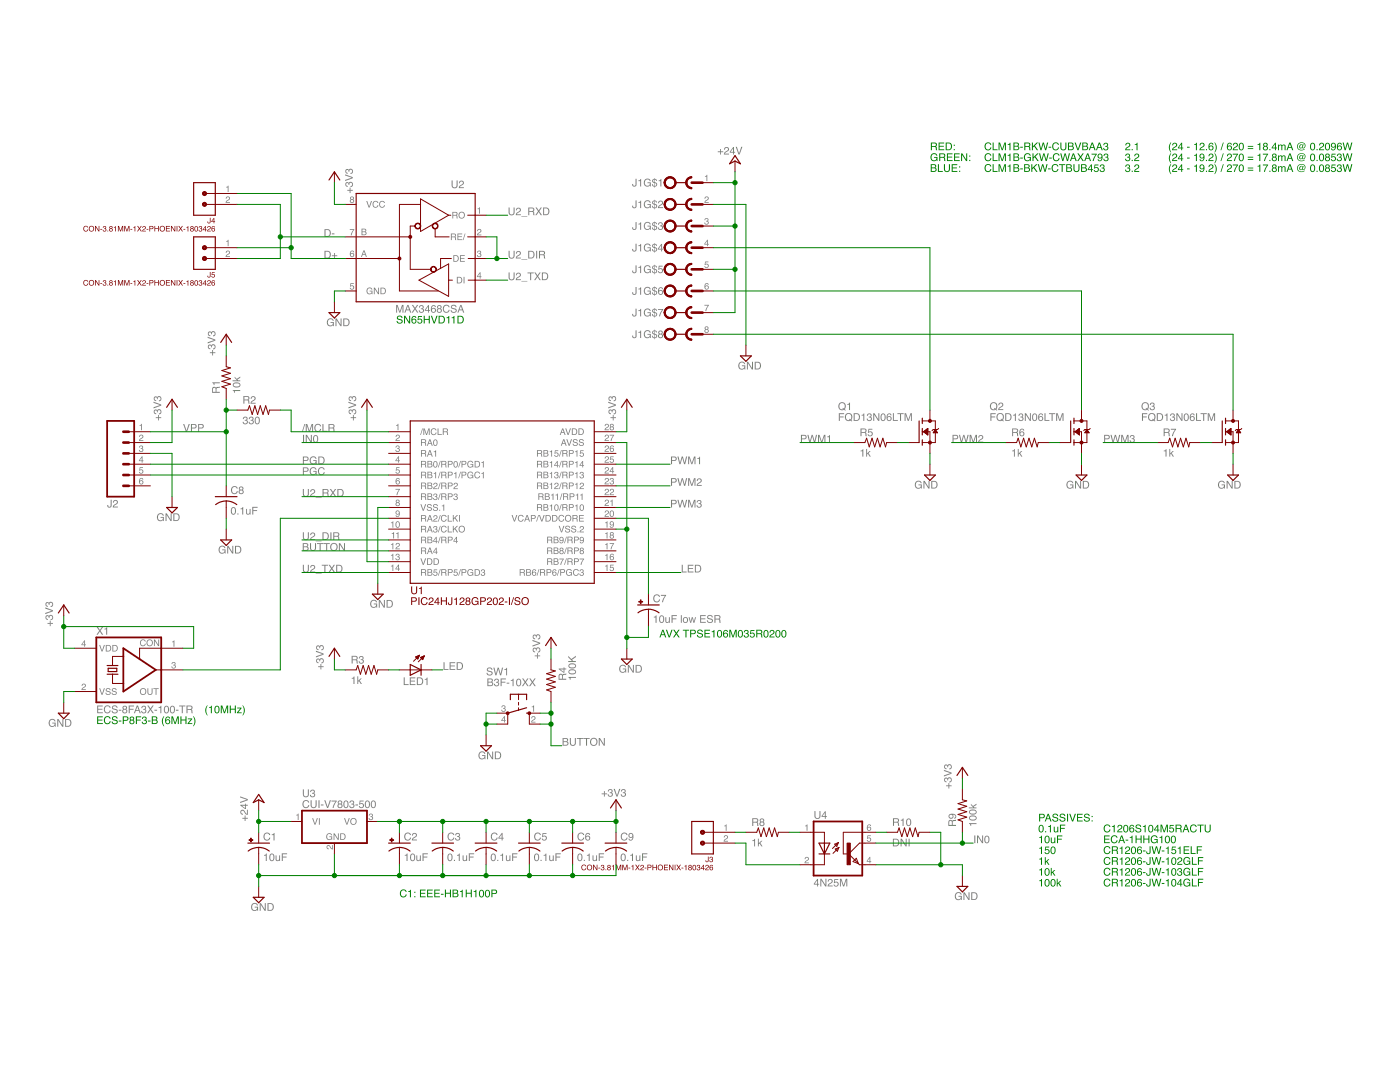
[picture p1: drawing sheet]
<svg xmlns="http://www.w3.org/2000/svg" width="279mm" height="216mm" viewBox="0 0 279 216" stroke-linecap="round" stroke-linejoin="round" font-family="sans-serif">
<g fill="#808080">
<path d="M69.8 45.7h.9l-.5 1.3h-.2l.1-.3 .4-.8h-.7z"/>
<path d="M70 56.5h.6v.2h-.5l-.1 .3a.44 .44 0 0 1 .7 .2 .44 .44 0 0 1-.3 .6 .44 .44 0 0 1-.6-.4h.2a.28 .28 0 0 0 .4 .2 .28 .28 0 0 0 0-.5 .28 .28 0 0 0-.4 .1h-.1z"/>
<path d="M95.3 41.6l.5-.2v1.2h-.2v-.9h-.3z"/>
<path d="M95.4 45.8a.44 .44 0 0 1 .7 .2 .44 .44 0 0 1-.5 .5l-.2 .3h.7v.2h-.9l.2-.4a.45 .45 0 0 0 .4-.3 .45 .45 0 0 0 0-.5l-.3 .1-.1 .2h-.2z"/>
<path d="M95.3 50.2l.3-.2a.33 .33 0 0 1 .4 .2 .33 .33 0 0 1-.1 .4 .43 .43 0 0 1-.1 .7 .43 .43 0 0 1-.6-.4h.1a.26 .26 0 0 0 .4 .3 .26 .26 0 0 0 0-.5h-.2l.1-.1a.21 .21 0 0 0 .3-.2 .21 .21 0 0 0-.3-.3l-.2 .3h-.2z"/>
<path d="M79 84.8l.5-.2v1.2h-.2v-.9h-.3z"/>
<path d="M79.1 86.8a.44 .44 0 0 1 .7 .2 .44 .44 0 0 1-.4 .6l-.3 .3h.7v.1h-.9l.2-.4a.45 .45 0 0 0 .4-.2 .45 .45 0 0 0 0-.5h-.3l-.1 .3h-.1z"/>
<path d="M79 89.1l.3-.2a.33 .33 0 0 1 .4 .2 .33 .33 0 0 1-.1 .4 .43 .43 0 0 1-.1 .7 .43 .43 0 0 1-.6-.4h.2a.26 .26 0 0 0 .3 .2 .26 .26 0 0 0 .1-.4h-.2v-.2a.21 .21 0 0 0 .3-.1 .21 .21 0 0 0-.2-.3l-.3 .3h-.2z"/>
<path d="M79.1 93.2h.6v.2h-.5l-.1 .3a.44 .44 0 0 1 .7 .2 .44 .44 0 0 1-.3 .6 .44 .44 0 0 1-.6-.3h.2a.28 .28 0 0 0 .4 .1 .28 .28 0 0 0 0-.4 .28 .28 0 0 0-.4 0h-.1z"/>
<path d="M78.9 97.6h.9l-.5 1.2h-.2l.1-.2 .4-.9h-.7z"/>
<path d="M16.4 136.5a.44 .44 0 0 1 .7 .2 .44 .44 0 0 1-.4 .6l-.3 .2h.7v.2h-.8l.1-.4a.45 .45 0 0 0 .5-.2 .45 .45 0 0 0-.1-.5h-.2l-.1 .3h-.2z"/>
<path d="M34.3 132.3l.3-.2a.33 .33 0 0 1 .4 .2 .33 .33 0 0 1-.1 .4 .43 .43 0 0 1-.1 .7 .43 .43 0 0 1-.6-.4h.2a.26 .26 0 0 0 .3 .3 .26 .26 0 0 0 0-.5h-.1v-.2a.21 .21 0 0 0 .3-.1 .21 .21 0 0 0-.2-.3l-.3 .3h-.2z"/>
<path d="M34.3 128l.5-.2v1.2h-.2v-.9h-.3z"/>
<path d="M59.1 162.6l.5-.3v1.3h-.2v-.9h-.3z"/>
<path d="M65.3 168.7a.74 .74 0 0 1 .9 .6l.1-.7h.1v.9l-.4-.2a.45 .45 0 0 0-.2-.4 .45 .45 0 0 0-.5 0v.3l.3 .1v.2l-.4-.3z"/>
<path d="M73.7 162.5l.3-.2a.33 .33 0 0 1 .4 .2 .33 .33 0 0 1-.1 .4 .43 .43 0 0 1-.1 .8 .43 .43 0 0 1-.6-.5h.1a.26 .26 0 0 0 .4 .3 .26 .26 0 0 0 0-.5h-.2l.1-.1a.21 .21 0 0 0 .2-.2 .21 .21 0 0 0-.2-.2l-.2 .3h-.2z"/>
<path d="M100.1 140.9l.4-.2a.33 .33 0 0 1 .4 .2 .33 .33 0 0 1-.2 .4 .43 .43 0 0 1-.1 .8 .43 .43 0 0 1-.6-.5h.2a.26 .26 0 0 0 .4 .3 .26 .26 0 0 0 0-.5h-.2v-.1a.21 .21 0 0 0 .3-.2 .21 .21 0 0 0-.2-.2l-.3 .3h-.1z"/>
<path d="M106.1 141l.5-.3v1.3h-.2v-.9h-.3z"/>
<path d="M106.2 143a.44 .44 0 0 1 .7 .2 .44 .44 0 0 1-.5 .6l-.2 .2h.7v.2h-.9l.2-.4a.45 .45 0 0 0 .4-.3 .45 .45 0 0 0 0-.4h-.3l-.1 .3h-.2z"/>
<path d="M27.9 84.8l.4-.2v1.2h-.1v-.9h-.3z"/>
<path d="M27.9 86.8a.44 .44 0 0 1 .7 .2 .44 .44 0 0 1-.4 .6l-.3 .3h.7v.1h-.9l.2-.4a.45 .45 0 0 0 .4-.2 .45 .45 0 0 0 0-.5h-.2l-.2 .3h-.1z"/>
<path d="M27.8 89.1l.4-.2a.33 .33 0 0 1 .3 .2 .33 .33 0 0 1-.1 .4 .43 .43 0 0 1-.1 .7 .43 .43 0 0 1-.6-.4h.2a.26 .26 0 0 0 .4 .2 .26 .26 0 0 0 0-.4h-.2v-.2a.21 .21 0 0 0 .3-.1 .21 .21 0 0 0-.2-.3l-.3 .3h-.1z"/>
<path d="M27.9 93.2h.6v.2h-.5l-.1 .3a.44 .44 0 0 1 .7 .2 .44 .44 0 0 1-.3 .6 .44 .44 0 0 1-.6-.3h.2a.28 .28 0 0 0 .4 .1 .28 .28 0 0 0 .1-.4 .28 .28 0 0 0-.5 0h-.1z"/>
<path d="M160.7 164.8l.4-.3v1.3h-.1v-.9h-.3z"/>
<path d="M160.7 171.1a.44 .44 0 0 1 .7 .2 .44 .44 0 0 1-.4 .5l-.3 .3h.7v.2h-.8l.1-.4a.45 .45 0 0 0 .4-.3 .45 .45 0 0 0 0-.5l-.2 .1-.1 .2h-.2z"/>
<path d="M173.1 166.7h.7v.1h-.6v.4a.44 .44 0 0 1 .6 .2 .44 .44 0 0 1-.3 .6 .44 .44 0 0 1-.5-.4h.2a.28 .28 0 0 0 .4 .1 .28 .28 0 0 0 0-.4 .28 .28 0 0 0-.4 .1h-.2z"/>
<path d="M45.1 37.3l.5-.3v1.3h-.2v-.9h-.3z"/>
<path d="M45.2 39.3a.44 .44 0 0 1 .7 .2 .44 .44 0 0 1-.5 .6l-.2 .2h.7v.2h-.9l.2-.4a.45 .45 0 0 0 .4-.3 .45 .45 0 0 0 0-.4h-.3l-.1 .3h-.1z"/>
<path d="M140.7 35.1l.5-.2v1.3h-.2v-.9h-.3z"/>
<path d="M140.8 39.3a.44 .44 0 0 1 .6 .2 .44 .44 0 0 1-.4 .6l-.3 .2h.7v.2h-.8l.1-.4a.45 .45 0 0 0 .5-.3 .45 .45 0 0 0-.1-.4h-.2l-.1 .3h-.2z"/>
<path d="M140.6 43.7l.4-.2a.33 .33 0 0 1 .4 .2 .33 .33 0 0 1-.2 .4 .43 .43 0 0 1-.1 .8 .43 .43 0 0 1-.5-.5h.1a.26 .26 0 0 0 .4 .3 .26 .26 0 0 0 0-.5h-.2v-.1a.21 .21 0 0 0 .3-.2 .21 .21 0 0 0-.2-.2l-.3 .2h-.1z"/>
<path d="M140.7 52.2h.7v.1h-.6v.4a.44 .44 0 0 1 .6 .2 .44 .44 0 0 1-.3 .6 .44 .44 0 0 1-.5-.4h.1a.28 .28 0 0 0 .5 .1 .28 .28 0 0 0 0-.4 .28 .28 0 0 0-.4 .1h-.2z"/>
<path d="M140.6 60.8h.9l-.6 1.3h-.1v-.3l.5-.8h-.7z"/>
<path d="M144.5 164.8l.5-.3v1.3h-.2v-.9h-.3z"/>
<path d="M144.6 166.7a.44 .44 0 0 1 .7 .2 .44 .44 0 0 1-.5 .6l-.2 .3h.7v.1h-.9l.2-.4a.45 .45 0 0 0 .4-.2 .45 .45 0 0 0 0-.5h-.3l-.1 .3h-.2z"/>
<path d="M45.1 48.1l.5-.3v1.3h-.2v-.9h-.3z"/>
<path d="M45.2 50.1a.44 .44 0 0 1 .7 .2 .44 .44 0 0 1-.5 .6l-.2 .2h.7v.2h-.9l.2-.4a.45 .45 0 0 0 .4-.2 .45 .45 0 0 0 0-.5h-.3l-.1 .3h-.1z"/>
<path d="M50.3 180.4a.68 .68 0 0 1 1.2 .3h-.2a.58 .58 0 0 0-1 .1 .58 .58 0 0 0 .5 .8 .45 .45 0 0 0 .5-.5h-.5v-.2h.7v.8l-.2-.2a.75 .75 0 0 1-1 .1 .75 .75 0 0 1-.1-1zM51.8 180.2h.3l.7 1.2v-1.2h.2v1.5h-.2l-.8-1.2v1.2h-.2zM53.6 180.4v1.2h.4a.6 .6 0 0 0 .4-.6 .6 .6 0 0 0-.4-.6zM53.4 180.2h.6a.78 .78 0 0 1 .6 .8 .78 .78 0 0 1-.6 .7h-.6z"/>
<path d="M31.5 102.6a.68 .68 0 0 1 1.2 .3h-.2a.58 .58 0 0 0-1 .1 .58 .58 0 0 0 .5 .8 .45 .45 0 0 0 .5-.5h-.5v-.2h.7v.9l-.2-.2a.77 .77 0 0 1-1.1-.1 .77 .77 0 0 1 .1-1.1zM33 102.4h.3l.8 1.3v-1.3h.2v1.6h-.3l-.8-1.3v1.3h-.2zM34.8 102.6v1.2h.4a.6 .6 0 0 0 .5-.6 .6 .6 0 0 0-.5-.6zM34.6 102.4h.6a.78 .78 0 0 1 .7 .8 .78 .78 0 0 1-.7 .8h-.6z"/>
<path d="M79.1 60.8h.3l.4 1.3 .4-1.3h.3v1.6h-.2v-1.3l-.4 1.3h-.2l-.5-1.3 .1 1.3h-.2zM81.4 61.1l-.3 .7h.5zM81.3 60.8h.2l.6 1.6h-.3l-.1-.5h-.6l-.2 .5h-.2zM82.2 60.8h.2l.4 .6 .4-.6h.3l-.5 .8 .5 .8h-.3l-.4-.6-.4 .6h-.3l.6-.8zM83.8 61a.43 .43 0 0 1 .6-.1 .43 .43 0 0 1 0 .7 .5 .5 0 0 1-.1 .9 .5 .5 0 0 1-.7-.6h.2a.3 .3 0 0 0 .4 .3 .3 .3 0 0 0 0-.5h-.2v-.2a.25 .25 0 0 0 .4-.2 .25 .25 0 0 0-.3-.2l-.3 .1v.2h-.2zM85.4 61.2l-.5 .7h.5zM85.5 60.9h.1v1h.2v.1h-.2v.4h-.2v-.4h-.6zM86.2 61l.1-.1a.44 .44 0 0 1 .7 .4l-.6-.2-.2 .5a.51 .51 0 0 1 .8 .2 .51 .51 0 0 1-.4 .7 .51 .51 0 0 1-.6-.5zM86.2 61.9a.32 .32 0 0 0 .6 0 .32 .32 0 0 0-.6 0zM87.4 61.3a.25 .25 0 0 0 .5 0 .25 .25 0 0 0-.5 0zM87.4 62a.31 .31 0 0 0 .6 0 .31 .31 0 0 0-.6 0zM87.3 61a.43 .43 0 0 1 .7-.1 .43 .43 0 0 1-.1 .7 .46 .46 0 0 1 .1 .7 .46 .46 0 0 1-.7 0 .46 .46 0 0 1 .1-.7l-.2-.3zM88.6 61a.66 .66 0 0 1 .6-.2 .66 .66 0 0 1 .5 .5h-.2a.52 .52 0 0 0-.7-.2 .52 .52 0 0 0-.2 .7 .47 .47 0 0 0 .5 .4 .47 .47 0 0 0 .4-.4h.2a.73 .73 0 0 1-1 .5 .73 .73 0 0 1-.2-1.1zM90.1 60.9l.4-.1a.5 .5 0 0 1 .6 .5h-.2a.36 .36 0 0 0-.4-.3 .36 .36 0 0 0-.3 .3l.1 .1a.66 .66 0 0 1 .8 .8 .66 .66 0 0 1-.7 .2 .66 .66 0 0 1-.5-.5h.2a.4 .4 0 0 0 .4 .4 .4 .4 0 0 0 .4-.4v-.1a.72 .72 0 0 1-.9-.7zM92 61.1l-.3 .7h.5zM91.9 60.8h.2l.6 1.6h-.3l-.1-.5h-.6l-.2 .5h-.2z"/>
<path d="M65.4 63.7a.68 .68 0 0 1 1.2 .3h-.2a.58 .58 0 0 0-1 .1 .58 .58 0 0 0 .6 .8 .45 .45 0 0 0 .4-.5h-.4v-.1h.6v.8l-.2-.2a.77 .77 0 0 1-1.1-.1 .77 .77 0 0 1 .1-1.1zM67 63.5h.2l.8 1.3v-1.3h.2v1.6h-.3l-.8-1.3v1.3h-.1zM68.7 63.7v1.2h.4a.6 .6 0 0 0 .5-.6 .6 .6 0 0 0-.5-.6zM68.5 63.5h.6a.78 .78 0 0 1 .7 .8 .78 .78 0 0 1-.7 .8h-.6z"/>
<path d="M123.8 132.9a.68 .68 0 0 1 1.1 .2h-.2a.58 .58 0 0 0-.9 .1 .58 .58 0 0 0 .5 .9 .45 .45 0 0 0 .5-.5h-.5v-.2h.7v.8l-.2-.2a.77 .77 0 0 1-1.1 0 .77 .77 0 0 1 .1-1.1zM125.3 132.7h.2l.8 1.2v-1.2h.2v1.5h-.2l-.8-1.2v1.2h-.2zM127.1 132.9v1.1h.3a.6 .6 0 0 0 .5-.6 .6 .6 0 0 0-.5-.5zM126.8 132.7h.7a.78 .78 0 0 1 .6 .7 .78 .78 0 0 1-.6 .8h-.7z"/>
<path d="M74.1 119.9a.68 .68 0 0 1 1.1 .3h-.2a.58 .58 0 0 0-.9 .1 .58 .58 0 0 0 .5 .8 .45 .45 0 0 0 .5-.5h-.5v-.2h.7v.9l-.2-.2a.77 .77 0 0 1-1.1-.1 .77 .77 0 0 1 .1-1.1zM75.6 119.7h.2l.8 1.3v-1.3h.2v1.6h-.2l-.8-1.3v1.3h-.2zM77.4 119.9v1.2h.3a.6 .6 0 0 0 .5-.6 .6 .6 0 0 0-.5-.6zM77.1 119.7h.7a.78 .78 0 0 1 .6 .8 .78 .78 0 0 1-.6 .8h-.7z"/>
<path d="M69.3 37.9h.5v-.5h.2v.5h.4v.2h-.4v.4h-.2v-.4h-.5zM69 36.5l.3-.2 .3 .2a.5 .5 0 0 1 .9 .1 .5 .5 0 0 1-.6 .7v-.2a.3 .3 0 0 0 .4-.4 .3 .3 0 0 0-.6 0v.2h-.1a.25 .25 0 0 0-.2-.4 .25 .25 0 0 0-.3 .3l.1 .3h.2v.2l-.5-.3zM68.9 34.8l1.5 .5v.3l-1.5 .5v-.2l1.3-.4-1.3-.5zM69 33.8l.3-.1 .3 .2a.5 .5 0 0 1 .9 .1 .5 .5 0 0 1-.6 .7v-.2a.3 .3 0 0 0 .4-.4 .3 .3 0 0 0-.6 0v.2l-.1-.1a.25 .25 0 0 0-.2-.3 .25 .25 0 0 0-.3 .3l.1 .2 .2 .1v.2l-.5-.3z"/>
<path d="M31.1 83.3h.4v-.5h.2v.5h.5v.1h-.5v.5h-.2v-.5h-.4zM30.8 81.8l.3-.1 .3 .2a.5 .5 0 0 1 .8 .1 .5 .5 0 0 1-.5 .7v-.2a.3 .3 0 0 0 .3-.4 .3 .3 0 0 0-.5 0v.2l-.2-.1a.25 .25 0 0 0-.2-.3 .25 .25 0 0 0-.3 .3l.2 .2 .2 .1v.1l-.5-.2zM30.6 80.2l1.6 .5v.2l-1.6 .6v-.2l1.3-.5-1.3-.4zM30.8 79.2l.3-.1 .3 .2a.5 .5 0 0 1 .8 .1 .5 .5 0 0 1-.5 .7v-.2a.3 .3 0 0 0 .3-.5 .3 .3 0 0 0-.5 0v.3l-.2-.1a.25 .25 0 0 0-.2-.3 .25 .25 0 0 0-.3 .2l.2 .3h.2v.2l-.5-.3z"/>
<path d="M121.8 83.3h.5v-.5h.2v.5h.4v.1h-.4v.5h-.2v-.5h-.5zM121.5 81.8l.3-.1 .3 .2a.5 .5 0 0 1 .9 .1 .5 .5 0 0 1-.5 .7v-.2a.3 .3 0 0 0 .3-.4 .3 .3 0 0 0-.6 0v.2l-.1-.1a.25 .25 0 0 0-.2-.3 .25 .25 0 0 0-.3 .3l.1 .2 .2 .1v.1l-.4-.2zM121.4 80.2l1.5 .5v.2l-1.5 .6v-.2l1.3-.5-1.3-.4zM121.5 79.2l.3-.1 .3 .2a.5 .5 0 0 1 .9 .1 .5 .5 0 0 1-.5 .7v-.2a.3 .3 0 0 0 .3-.5 .3 .3 0 0 0-.6 0v.3l-.1-.1a.25 .25 0 0 0-.2-.3 .25 .25 0 0 0-.3 .2l.1 .3h.2v.2l-.4-.3z"/>
<path d="M70 83.3h.4v-.5h.2v.5h.5v.1h-.5v.5h-.2v-.5h-.4zM69.7 81.8l.3-.1 .3 .2a.5 .5 0 0 1 .8 .1 .5 .5 0 0 1-.5 .7v-.2a.3 .3 0 0 0 .3-.4 .3 .3 0 0 0-.5 0v.2l-.2-.1a.25 .25 0 0 0-.2-.3 .25 .25 0 0 0-.3 .3l.2 .2 .2 .1v.1l-.5-.2zM69.5 80.2l1.6 .5v.2l-1.6 .6v-.2l1.3-.5-1.3-.4zM69.7 79.2l.3-.1 .3 .2a.5 .5 0 0 1 .8 .1 .5 .5 0 0 1-.5 .7v-.2a.3 .3 0 0 0 .3-.5 .3 .3 0 0 0-.5 0v.3l-.2-.1a.25 .25 0 0 0-.2-.3 .25 .25 0 0 0-.3 .2l.2 .3h.2v.2l-.5-.3z"/>
<path d="M120.5 157.9h.2v.4h.5v.2h-.5v.4h-.2v-.4h-.4v-.2h.4zM121.5 157.5a.43 .43 0 0 1 .6 0 .43 .43 0 0 1 0 .7 .5 .5 0 0 1-.1 .8 .5 .5 0 0 1-.7-.5h.2a.3 .3 0 0 0 .4 .3 .3 .3 0 0 0 0-.5h-.2v-.2a.25 .25 0 0 0 .4-.2 .25 .25 0 0 0-.3-.3l-.3 .1v.2h-.2zM122.5 157.4h.2l.4 1.3 .5-1.3h.2l-.6 1.5h-.2zM124.1 157.5a.43 .43 0 0 1 .6 0 .43 .43 0 0 1 0 .7 .5 .5 0 0 1-.1 .8 .5 .5 0 0 1-.7-.5h.2a.3 .3 0 0 0 .4 .3 .3 .3 0 0 0 0-.5h-.2v-.2a.25 .25 0 0 0 .4-.2 .25 .25 0 0 0-.3-.3l-.2 .1-.1 .2h-.2z"/>
<path d="M19.4 140.8h1.1v.2h-.9v.4h.8v.2h-.8v.5h.9v.2h-1.1zM20.9 141a.66 .66 0 0 1 .7-.3 .66 .66 0 0 1 .5 .5h-.2a.52 .52 0 0 0-.8-.2 .52 .52 0 0 0-.1 .7 .47 .47 0 0 0 .4 .5 .47 .47 0 0 0 .5-.4h.2a.73 .73 0 0 1-1.1 .5 .73 .73 0 0 1-.2-1.2zM22.5 140.9l.4-.2a.5 .5 0 0 1 .6 .5h-.2a.36 .36 0 0 0-.4-.3 .36 .36 0 0 0-.3 .4 .66 .66 0 0 1 .8 .9 .66 .66 0 0 1-.7 .2 .66 .66 0 0 1-.4-.6h.2a.4 .4 0 0 0 .4 .4 .4 .4 0 0 0 .4-.4l-.1-.1a.72 .72 0 0 1-.8-.7zM23.7 141.6h.5v.2h-.5zM24.6 141.2a.25 .25 0 0 0 .5 0 .25 .25 0 0 0-.5 0zM24.6 141.9a.31 .31 0 0 0 .6 0 .31 .31 0 0 0-.6 0zM24.6 140.9a.43 .43 0 0 1 .6 0 .43 .43 0 0 1 0 .6 .46 .46 0 0 1 .1 .7 .46 .46 0 0 1-.7 0 .46 .46 0 0 1 0-.7l-.2-.3zM25.7 140.8h1.1v.2h-.9v.4h.7v.2h-.7v.7h-.2zM27.4 141l-.2 .7h.4zM27.3 140.8h.2l.6 1.5h-.2l-.2-.4h-.6l-.2 .4h-.2zM28.4 140.9a.43 .43 0 0 1 .6 0 .43 .43 0 0 1 0 .6 .5 .5 0 0 1-.1 .9 .5 .5 0 0 1-.7-.5h.2a.3 .3 0 0 0 .4 .3 .3 .3 0 0 0 0-.6h-.2v-.1a.25 .25 0 0 0 .4-.2 .25 .25 0 0 0-.3-.3l-.3 .1v.2h-.2zM29.4 140.8h.2l.4 .6 .4-.6h.3l-.5 .7 .5 .8h-.3l-.4-.6-.4 .6h-.2l.5-.8zM30.8 141.6h.5v.2h-.5zM31.6 141.1l.6-.3v1.5h-.2v-1h-.4zM32.9 141a.64 .64 0 0 1 .8 .1 .64 .64 0 0 1 0 .8 .53 .53 0 0 1-.7 .4 .53 .53 0 0 1-.3-.7zM33.1 141a.83 .83 0 0 0 .1 1.2 .7 .7 0 0 0 0-1.2zM34.1 141a.64 .64 0 0 1 .8 .1 .64 .64 0 0 1 0 .8 .53 .53 0 0 1-.7 .4 .53 .53 0 0 1-.3-.7zM34.3 141a.83 .83 0 0 0 .1 1.2 .7 .7 0 0 0 0-1.2zM35.1 141.6h.5v.2h-.5zM35.8 140.8h1.2v.2h-.5v1.3h-.2v-1.3h-.5zM37.4 141v.5h.5a.27 .27 0 0 0 .3-.3 .27 .27 0 0 0-.3-.2zM37.2 140.8h.7a.42 .42 0 0 1 .5 .2 .42 .42 0 0 1-.2 .6l.2 .1 .1 .6h-.3v-.5l-.3-.1h-.5v.6h-.2z"/>
<path d="M9.5 124.3h.4v-.5h.2v.5h.5v.2h-.5v.4h-.2v-.4h-.4zM9.2 122.9l.3-.2 .3 .2a.5 .5 0 0 1 .8 .1 .5 .5 0 0 1-.5 .7v-.2a.3 .3 0 0 0 .3-.4 .3 .3 0 0 0-.5 0v.2h-.2a.25 .25 0 0 0-.2-.4 .25 .25 0 0 0-.3 .3l.2 .3h.2v.2l-.5-.3zM9 121.2l1.6 .6v.2l-1.6 .5v-.2l1.3-.4-1.3-.5zM9.2 120.3l.3-.2 .3 .2a.5 .5 0 0 1 .8 .1 .5 .5 0 0 1-.5 .7v-.2a.3 .3 0 0 0 .3-.4 .3 .3 0 0 0-.5 0v.2h-.2a.25 .25 0 0 0-.2-.4 .25 .25 0 0 0-.3 .3l.2 .2 .2 .1v.2l-.5-.3z"/>
<path d="M9.9 143.7a.68 .68 0 0 1 1.2 .2h-.2a.58 .58 0 0 0-1 .1 .58 .58 0 0 0 .5 .9 .45 .45 0 0 0 .5-.5h-.5v-.2h.7v.8l-.2-.2a.77 .77 0 0 1-1.1 0 .77 .77 0 0 1 .1-1.1zM11.4 143.5h.3l.8 1.2v-1.2h.1v1.5h-.2l-.8-1.2v1.2h-.2zM13.2 143.7v1.1h.4a.6 .6 0 0 0 .4-.6 .6 .6 0 0 0-.4-.5zM13 143.5h.6a.78 .78 0 0 1 .7 .7 .78 .78 0 0 1-.7 .8h-.6z"/>
<path d="M89.5 170.5a.64 .64 0 0 1 .8 .1 .64 .64 0 0 1 0 .8 .53 .53 0 0 1-.7 .4 .53 .53 0 0 1-.3-.7zM89.7 170.5a.83 .83 0 0 0 .1 1.2 .7 .7 0 0 0 0-1.2zM90.6 171.6h.2v.2h-.2zM91.2 170.6l.6-.3v1.5h-.2v-1.1h-.4zM92.3 170.7h.2v.8l.2 .2 .3-.2v-.8h.2v1.1h-.2v-.2a.39 .39 0 0 1-.4 .2 .39 .39 0 0 1-.3-.4zM93.6 170.3h1v.2h-.8v.4h.7v.2h-.7v.7h-.2z"/>
<path d="M98.1 170.5a.64 .64 0 0 1 .8 .1 .64 .64 0 0 1 0 .8 .53 .53 0 0 1-.7 .4 .53 .53 0 0 1-.3-.7zM98.3 170.5a.83 .83 0 0 0 .1 1.2 .7 .7 0 0 0 .1-1.2zM99.2 171.6h.3v.2h-.3zM99.8 170.6l.6-.3v1.5h-.2v-1.1h-.4zM101 170.7h.2v.8l.2 .2 .2-.2 .1-.8h.2v1.1h-.2v-.2a.39 .39 0 0 1-.4 .2 .39 .39 0 0 1-.3-.4zM102.2 170.3h1.1v.2h-.9v.4h.8v.2h-.8v.7h-.2z"/>
<path d="M106.7 170.5a.64 .64 0 0 1 .8 .1 .64 .64 0 0 1 .1 .8 .53 .53 0 0 1-.7 .4 .53 .53 0 0 1-.3-.7zM106.9 170.5a.83 .83 0 0 0 .2 1.2 .7 .7 0 0 0 0-1.2zM107.9 171.6h.2v.2h-.2zM108.5 170.6l.5-.3v1.5h-.2v-1.1h-.3zM109.6 170.7h.2v.8l.2 .2 .3-.2v-.8h.2v1.1h-.2v-.2a.39 .39 0 0 1-.4 .2 .39 .39 0 0 1-.3-.4zM110.8 170.3h1.1v.2h-.8v.4h.7v.2h-.7v.7h-.3z"/>
<path d="M130.5 123.1l.5-.3v1.5h-.2v-1.1h-.3zM131.7 122.9a.64 .64 0 0 1 .8 .2 .64 .64 0 0 1 0 .8 .53 .53 0 0 1-.7 .4 .53 .53 0 0 1-.3-.7zM131.9 123a.83 .83 0 0 0 .1 1.1 .7 .7 0 0 0 .1-1.2zM132.8 123.2h.2v.8l.2 .1 .3-.1v-.8h.2v1.1h-.2v-.2a.39 .39 0 0 1-.4 .2 .39 .39 0 0 1-.3-.4zM134 122.7h1.1v.2h-.9v.5h.8v.2h-.8v.7h-.2zM135.9 122.7h.2v1.6h-.2zM136.5 123.4a.37 .37 0 0 0 0 .6 .37 .37 0 0 0 .6-.1l-.1-.6zM136.3 123.7a.56 .56 0 0 1 1.1 0 .56 .56 0 0 1-1.1 0zM137.4 123.2h.2l.2 .8 .3-.8h.2l.2 .8 .2-.8h.2l-.3 1.1h-.2l-.2-.9-.3 .9h-.2zM139.7 122.7h1.1v.2h-.9v.5h.9v.2h-.9v.5h1v.2h-1.2zM141.3 122.8l.4-.1a.5 .5 0 0 1 .5 .5h-.2a.36 .36 0 0 0-.3-.3 .36 .36 0 0 0-.4 .3l.1 .1a.66 .66 0 0 1 .8 .8 .66 .66 0 0 1-.7 .2 .66 .66 0 0 1-.4-.5h.2a.4 .4 0 0 0 .4 .3 .4 .4 0 0 0 .4-.3l-.1-.1a.72 .72 0 0 1-.8-.7zM142.8 122.9v.5h.5a.27 .27 0 0 0 .3-.2 .27 .27 0 0 0-.3-.3zM142.6 122.7h.7a.42 .42 0 0 1 .5 .3 .42 .42 0 0 1-.2 .5l.1 .2 .2 .6h-.3l-.1-.6-.2-.1h-.5v.7h-.2z"/>
<path d="M80.8 170.6l.5-.3v1.5h-.2v-1.1h-.3zM82 170.5a.64 .64 0 0 1 .8 .1 .64 .64 0 0 1 0 .8 .53 .53 0 0 1-.7 .4 .53 .53 0 0 1-.3-.7zM82.2 170.5a.83 .83 0 0 0 .1 1.2 .7 .7 0 0 0 .1-1.2zM83.1 170.7h.2v.8l.2 .2 .3-.2v-.8h.2v1.1h-.2v-.2a.39 .39 0 0 1-.4 .2 .39 .39 0 0 1-.3-.4zM84.3 170.3h1.1v.2h-.9v.4h.8v.2h-.8v.7h-.2z"/>
<path d="M115.4 170.5a.64 .64 0 0 1 .8 .1 .64 .64 0 0 1 0 .8 .53 .53 0 0 1-.7 .4 .53 .53 0 0 1-.3-.7zM115.6 170.5a.83 .83 0 0 0 .1 1.2 .7 .7 0 0 0 0-1.2zM116.5 171.6h.2v.2h-.2zM117.1 170.6l.6-.3v1.5h-.2v-1.1h-.4zM118.3 170.7h.1l.1 .8 .2 .2 .2-.2 .1-.8h.2v1.1h-.2v-.2a.39 .39 0 0 1-.5 .2 .39 .39 0 0 1-.2-.4zM119.5 170.3h1.1v.2h-.9v.4h.7v.2h-.7v.7h-.2z"/>
<path d="M48.6 83.2a.43 .43 0 0 1 .7 0 .43 .43 0 0 1-.1 .6 .5 .5 0 0 1-.1 .9 .5 .5 0 0 1-.7-.5h.2a.3 .3 0 0 0 .5 .3 .3 .3 0 0 0 0-.5l-.3-.1 .1-.1a.25 .25 0 0 0 .3-.2 .25 .25 0 0 0-.2-.3l-.3 .1v.2h-.2zM49.8 83.2a.43 .43 0 0 1 .7 0 .43 .43 0 0 1-.1 .6 .5 .5 0 0 1-.1 .9 .5 .5 0 0 1-.7-.5h.2a.3 .3 0 0 0 .4 .3 .3 .3 0 0 0 .1-.5l-.3-.1 .1-.1a.25 .25 0 0 0 .3-.2 .25 .25 0 0 0-.3-.3l-.2 .1-.1 .2h-.1zM51 83.3a.64 .64 0 0 1 .8 .1 .64 .64 0 0 1 0 .8 .53 .53 0 0 1-.7 .4 .53 .53 0 0 1-.3-.7zM51.2 83.3a.83 .83 0 0 0 .1 1.2 .7 .7 0 0 0 0-1.2z"/>
<path d="M46.5 77.8h1.4v.2h-1v.4h-.2zM46.6 76.5a.91 .91 0 0 1 1.4 .3 .83 .83 0 0 1-.8 .5 .83 .83 0 0 1-.7-.5zM46.7 76.7a.61 .61 0 0 0 .4 .5 .61 .61 0 0 0 .7-.2v-.2a.78 .78 0 0 0-1.1-.1zM46.8 75.2l.4 .4 .7-.5v.3l-.5 .3 .1 .2h.4v.2h-1.5v-.2h.9l-.5-.5z"/>
<path d="M46.2 101.3a.64 .64 0 0 1 .8 .2 .64 .64 0 0 1 .1 .8 .53 .53 0 0 1-.7 .4 .53 .53 0 0 1-.3-.7zM46.4 101.4a.83 .83 0 0 0 .2 1.1 .7 .7 0 0 0 0-1.2zM47.4 102.4h.2v.3h-.2zM48 101.5l.5-.3v1.5h-.2v-1.1h-.3zM49.1 101.6h.2v.8l.2 .1 .3-.1v-.8h.2v1.1h-.2v-.2a.39 .39 0 0 1-.4 .2 .39 .39 0 0 1-.3-.4zM50.3 101.1h1.1v.2h-.8v.5h.7v.2h-.7v.7h-.3z"/>
<path d="M41.9 70.3h.4v-.5h.2v.5h.5v.2h-.5v.4h-.2v-.4h-.4zM41.6 68.9l.3-.2 .3 .2a.5 .5 0 0 1 .9 .1 .5 .5 0 0 1-.6 .7v-.2a.3 .3 0 0 0 .3-.4 .3 .3 0 0 0-.5 0v.2h-.2a.25 .25 0 0 0-.2-.4 .25 .25 0 0 0-.2 .3l.1 .3h.2v.2l-.5-.3zM41.4 67.2l1.6 .6v.2l-1.6 .5v-.2l1.3-.4-1.3-.5zM41.6 66.2l.3-.1 .3 .2a.5 .5 0 0 1 .9 .1 .5 .5 0 0 1-.6 .7v-.2a.3 .3 0 0 0 .3-.4 .3 .3 0 0 0-.5 0v.2h-.2a.25 .25 0 0 0-.2-.4 .25 .25 0 0 0-.2 .3l.1 .2 .2 .1v.2l-.5-.3z"/>
<path d="M43.8 109.1a.68 .68 0 0 1 1.2 .3h-.2a.58 .58 0 0 0-1 .1 .58 .58 0 0 0 .5 .8 .45 .45 0 0 0 .5-.5h-.5v-.2h.7v.8l-.2-.1a.77 .77 0 0 1-1.1-.1 .77 .77 0 0 1 .1-1.1zM45.3 108.9h.3l.8 1.3v-1.3h.2v1.5h-.3l-.8-1.2v1.2h-.2zM47.1 109.1v1.2h.4a.6 .6 0 0 0 .5-.6 .6 .6 0 0 0-.5-.6zM46.9 108.9h.6a.78 .78 0 0 1 .7 .8 .78 .78 0 0 1-.7 .7h-.6z"/>
<path d="M60.5 159.9a.66 .66 0 0 1 .7-.3 .66 .66 0 0 1 .5 .5h-.2a.52 .52 0 0 0-.7-.2 .52 .52 0 0 0-.2 .7 .47 .47 0 0 0 .4 .5 .47 .47 0 0 0 .5-.4h.2a.73 .73 0 0 1-1 .5 .73 .73 0 0 1-.3-1.2zM62 159.7h.2v.9a.4 .4 0 0 0 .4 .5 .4 .4 0 0 0 .4-.5v-.9h.2v.8a.61 .61 0 0 1-.6 .8 .61 .61 0 0 1-.6-.8zM63.6 159.7h.2v1.5h-.2zM64 160.5h.6v.2h-.6zM64.7 159.7h.2l.5 1.3 .4-1.3h.2l-.5 1.5h-.2zM66.2 159.7h1l-.6 1.5h-.2v-.3l.6-1h-.8zM67.6 160.1a.25 .25 0 0 0 .5 0 .25 .25 0 0 0-.5 0zM67.5 160.8a.35 .35 0 0 0 .7 0 .35 .35 0 0 0-.7 0zM67.5 159.8a.43 .43 0 0 1 .7 0 .43 .43 0 0 1-.1 .6 .46 .46 0 0 1 .1 .7 .46 .46 0 0 1-.7 0 .46 .46 0 0 1 .1-.7l-.2-.3zM68.7 159.9a.64 .64 0 0 1 .8 .1 .64 .64 0 0 1 0 .8 .53 .53 0 0 1-.7 .4 .53 .53 0 0 1-.3-.7zM68.9 159.9a.83 .83 0 0 0 .1 1.2 .7 .7 0 0 0 0-1.2zM69.9 159.8a.43 .43 0 0 1 .7 0 .43 .43 0 0 1-.1 .6 .5 .5 0 0 1-.1 .9 .5 .5 0 0 1-.7-.5h.2a.3 .3 0 0 0 .4 .3 .3 .3 0 0 0 0-.6h-.2l.1-.1a.25 .25 0 0 0 .3-.2 .25 .25 0 0 0-.3-.3l-.2 .1-.1 .2h-.2zM70.9 160.5h.5v.2h-.5zM71.8 159.7h.8v.2h-.7v.4a.52 .52 0 0 1 .7 .3 .52 .52 0 0 1-.3 .7 .52 .52 0 0 1-.7-.5h.2a.33 .33 0 0 0 .5 .2 .33 .33 0 0 0 0-.5 .33 .33 0 0 0-.5 .1h-.1zM73 159.9a.64 .64 0 0 1 .8 .1 .64 .64 0 0 1 0 .8 .53 .53 0 0 1-.7 .4 .53 .53 0 0 1-.3-.7zM73.2 159.9a.83 .83 0 0 0 .1 1.2 .7 .7 0 0 0 0-1.2zM74.2 159.9a.64 .64 0 0 1 .8 .1 .64 .64 0 0 1 0 .8 .53 .53 0 0 1-.7 .4 .53 .53 0 0 1-.3-.7zM74.4 159.9a.83 .83 0 0 0 .1 1.2 .7 .7 0 0 0 0-1.2z"/>
<path d="M52.7 170.6l.5-.3v1.5h-.2v-1.1h-.3zM53.9 170.5a.64 .64 0 0 1 .8 .1 .64 .64 0 0 1 0 .8 .53 .53 0 0 1-.6 .4 .53 .53 0 0 1-.4-.7zM54.1 170.5a.83 .83 0 0 0 .1 1.2 .7 .7 0 0 0 .1-1.2zM55 170.7h.2v.8l.2 .2 .3-.2v-.8h.2v1.1h-.2v-.2a.39 .39 0 0 1-.4 .2 .39 .39 0 0 1-.3-.4zM56.2 170.3h1.1v.2h-.9v.4h.8v.2h-.8v.7h-.2z"/>
<path d="M48.4 163.2h.4v-.5h.2v.5h.5v.2h-.5v.4h-.2v-.4h-.4zM48.1 161.7a.87 .87 0 0 1 1.1 .6l.1 .1v-.8h.2v1l-.5-.2a.59 .59 0 0 0-.8-.5v.3l.3 .2v.2l-.3-.1-.2-.3zM48.3 160.8l.6 .5v-.5zM48 160.6h.9v-.2h.2v.2h.4v.2h-.4v.6h-.2l-.9-.7zM47.9 158.9l1.6 .6v.2l-1.6 .5v-.2l1.3-.4-1.3-.5z"/>
<path d="M63.5 132.9h.5v-.4h.1v.4h.5v.2h-.5v.5h-.1v-.5h-.5zM63.2 131.5l.3-.1 .3 .2a.5 .5 0 0 1 .9 .1 .5 .5 0 0 1-.6 .7v-.2a.3 .3 0 0 0 .3-.5 .3 .3 0 0 0-.5 0v.3l-.2-.1a.25 .25 0 0 0-.2-.3 .25 .25 0 0 0-.2 .2l.1 .3h.2v.2l-.5-.3zM63.1 129.8l1.5 .6v.2l-1.5 .6v-.2l1.3-.5-1.3-.4zM63.2 128.9l.3-.1 .3 .2a.5 .5 0 0 1 .9 .1 .5 .5 0 0 1-.6 .7v-.2a.3 .3 0 0 0 .3-.5 .3 .3 0 0 0-.5 0v.3l-.2-.1a.25 .25 0 0 0-.2-.3 .25 .25 0 0 0-.2 .2l.1 .3h.2v.2l-.5-.3z"/>
<path d="M70.2 135.3l.5-.3v1.5h-.2v-1.1h-.3zM71.3 134.9h.2v.9l.5-.4h.2l-.4 .4 .4 .7h-.2l-.4-.6-.1 .2v.4h-.2z"/>
<path d="M97.5 135.6v.4h.3a.25 .25 0 0 0 .4-.2 .25 .25 0 0 0-.4-.2zM97.5 136.2v.5l.7-.1-.1-.4zM97.3 135.4h.6a.38 .38 0 0 1 .4 .2 .38 .38 0 0 1-.1 .5 .43 .43 0 0 1 .2 .5 .43 .43 0 0 1-.5 .3h-.6zM98.8 135.5a.43 .43 0 0 1 .6 0 .43 .43 0 0 1 0 .6 .5 .5 0 0 1-.1 .9 .5 .5 0 0 1-.7-.5h.2a.3 .3 0 0 0 .4 .3 .3 .3 0 0 0 0-.6h-.2v-.1a.25 .25 0 0 0 .4-.2 .25 .25 0 0 0-.3-.3l-.3 .1v.2h-.2zM99.9 135.4h1.1v.2h-.9v.4h.8v.2h-.8v.7h-.2zM101.1 136.2h.5v.2h-.5zM101.9 135.7l.6-.3v1.5h-.2v-1h-.4zM103.2 135.6a.64 .64 0 0 1 .8 .1 .64 .64 0 0 1 0 .8 .53 .53 0 0 1-.7 .4 .53 .53 0 0 1-.3-.7zM103.4 135.6a.83 .83 0 0 0 .1 1.2 .7 .7 0 0 0 0-1.2zM104.2 135.4h.3l.3 .6 .4-.6h.3l-.5 .7 .5 .8h-.3l-.4-.6-.4 .6h-.2l.5-.8zM105.6 135.4h.3l.4 .6 .4-.6h.2l-.5 .7 .5 .8h-.2l-.4-.6-.5 .6h-.2l.5-.8z"/>
<path d="M95.7 150.1a.68 .68 0 0 1 1.2 .3h-.3a.58 .58 0 0 0-.9 .1 .58 .58 0 0 0 .5 .9 .45 .45 0 0 0 .5-.6h-.5v-.1h.7v.8l-.2-.2a.77 .77 0 0 1-1.1 0 .77 .77 0 0 1 .1-1.2zM97.2 150h.2l.8 1.2v-1.2h.2v1.5h-.2l-.8-1.2v1.2h-.2zM99 150.1v1.2h.3a.6 .6 0 0 0 .5-.6 .6 .6 0 0 0-.5-.6zM98.8 150h.6a.78 .78 0 0 1 .6 .7 .78 .78 0 0 1-.6 .8h-.6z"/>
<path d="M113.4 135.1h1.5v.2h-1v.3h-.2zM113.5 133.8a.91 .91 0 0 1 1.5 .3 .83 .83 0 0 1-.8 .5 .83 .83 0 0 1-.8-.5zM113.6 133.9a.61 .61 0 0 0 .5 .5 .61 .61 0 0 0 .6-.2l.1-.1a.78 .78 0 0 0-1.2-.2zM113.5 132.6a.91 .91 0 0 1 1.5 .3 .83 .83 0 0 1-.8 .5 .83 .83 0 0 1-.8-.5zM113.6 132.7a.61 .61 0 0 0 .5 .6 .61 .61 0 0 0 .6-.3l.1-.1a.78 .78 0 0 0-1.2-.2zM113.4 130.9l.6 .6 .9-.7v.3l-.7 .6 .2 .2h.5v.2h-1.5v-.2h.7l-.7-.7z"/>
<path d="M106.7 130.8h.5v-.5h.1v.5h.5v.2h-.5v.4h-.1v-.4h-.5zM106.4 129.4l.3-.2 .3 .2a.5 .5 0 0 1 .9 .1 .5 .5 0 0 1-.6 .7v-.2a.3 .3 0 0 0 .4-.4 .3 .3 0 0 0-.6 0v.2h-.2a.25 .25 0 0 0-.1-.4 .25 .25 0 0 0-.3 .3l.1 .2 .2 .1v.2l-.5-.3zM106.3 127.7l1.5 .5v.3l-1.5 .5v-.2l1.3-.4-1.3-.5zM106.4 126.7l.3-.1 .3 .2a.5 .5 0 0 1 .9 .1 .5 .5 0 0 1-.6 .7v-.2a.3 .3 0 0 0 .4-.4 .3 .3 0 0 0-.6 0v.2l-.2-.1a.25 .25 0 0 0-.1-.3 .25 .25 0 0 0-.3 .3l.1 .2 .2 .1v.2l-.5-.3z"/>
<path d="M143.7 29.7h.2v.5h.4v.2h-.4v.4h-.2v-.4h-.5v-.2h.5zM144.7 29.4a.52 .52 0 0 1 .8 .3 .52 .52 0 0 1-.5 .6l-.3 .4h.8v.1h-1l.1-.4a.59 .59 0 0 0 .6-.8l-.4-.1-.1 .4h-.2zM146.3 29.6l-.5 .7h.5zM146.3 29.3h.2v1h.2v.2h-.2v.3h-.2v-.3h-.7zM146.8 29.3h.3l.4 1.3 .4-1.3h.3l-.6 1.5h-.2z"/>
<path d="M171.7 89.9l.6-.3v1.5h-.2v-1h-.4zM172.9 89.6h.1v.9l.5-.5h.3l-.5 .4 .5 .7h-.2l-.4-.5-.2 .1v.4h-.1z"/>
<path d="M182.8 96.1a.68 .68 0 0 1 1.1 .3h-.2a.58 .58 0 0 0-.9 .1 .58 .58 0 0 0 .5 .8 .45 .45 0 0 0 .5-.5h-.5v-.1h.7v.8l-.2-.2a.77 .77 0 0 1-1.1 0 .77 .77 0 0 1 .1-1.2zM184.3 96h.2l.8 1.2v-1.2h.2v1.5h-.2l-.8-1.3v1.3h-.2zM186.1 96.1v1.2h.3a.6 .6 0 0 0 .5-.6 .6 .6 0 0 0-.5-.6zM185.8 96h.7a.78 .78 0 0 1 .6 .7 .78 .78 0 0 1-.6 .8h-.7z"/>
<path d="M124 170.5a.64 .64 0 0 1 .8 .1 .64 .64 0 0 1 0 .8 .53 .53 0 0 1-.6 .4 .53 .53 0 0 1-.3-.7zM124.2 170.5a.83 .83 0 0 0 .2 1.2 .7 .7 0 0 0 0-1.2zM125.2 171.6h.2v.2h-.2zM125.8 170.6l.5-.3v1.5h-.2v-1.1h-.3zM126.9 170.7h.2v.8l.2 .2 .3-.2v-.8h.2v1.1h-.2v-.2a.39 .39 0 0 1-.4 .2 .39 .39 0 0 1-.3-.4zM128.1 170.3h1.1v.2h-.9v.4h.8v.2h-.8v.7h-.2z"/>
<path d="M163.1 175.7l-.5 .6h.5zM163.1 175.4h.2v.9h.2v.2h-.2v.4h-.2v-.4h-.7zM163.7 175.3h.3l.7 1.3v-1.3h.2v1.6h-.2l-.8-1.3v1.3h-.2zM165.4 175.5a.52 .52 0 0 1 .8 .2 .52 .52 0 0 1-.5 .7l-.3 .3h.8v.2h-1l.1-.5a.59 .59 0 0 0 .6-.8h-.4l-.1 .3h-.2zM166.5 175.4h.8v.2h-.6l-.1 .4a.52 .52 0 0 1 .7 .2 .52 .52 0 0 1-.3 .8 .52 .52 0 0 1-.7-.5h.2a.33 .33 0 0 0 .5 .2 .33 .33 0 0 0 .1-.6 .33 .33 0 0 0-.5 .1h-.2zM167.6 175.3h.3l.5 1.3 .4-1.3h.3v1.6h-.2v-1.3l-.4 1.3h-.2l-.5-1.3v1.3h-.2z"/>
<path d="M150.1 167.7l.6-.3v1.5h-.2v-1.1h-.4zM151.3 167.4h.1v.8l.5-.4h.3l-.5 .4 .5 .7h-.3l-.3-.6-.2 .2v.4h-.1z"/>
<path d="M190.8 178.2a.68 .68 0 0 1 1.1 .3h-.2a.58 .58 0 0 0-1 .1 .58 .58 0 0 0 .6 .8 .45 .45 0 0 0 .5-.5h-.5v-.1h.7v.8l-.2-.2a.77 .77 0 0 1-1.2-.1 .77 .77 0 0 1 .2-1.1zM192.3 178h.2l.8 1.3v-1.3h.2v1.6h-.2l-.8-1.3v1.3h-.2zM194 178.2v1.2h.4a.6 .6 0 0 0 .5-.6 .6 .6 0 0 0-.5-.6zM193.8 178h.6a.78 .78 0 0 1 .7 .8 .78 .78 0 0 1-.7 .8h-.6z"/>
<path d="M193.4 164.2h1.5v.2h-1.1v.4h-.1zM193.5 162.9a.91 .91 0 0 1 1.4 .3 .83 .83 0 0 1-.7 .5 .83 .83 0 0 1-.8-.5zM193.6 163.1a.61 .61 0 0 0 .4 .5 .61 .61 0 0 0 .7-.2v-.2a.78 .78 0 0 0-1.1-.1zM193.5 161.7a.91 .91 0 0 1 1.4 .3 .83 .83 0 0 1-.7 .6 .83 .83 0 0 1-.8-.6zM193.6 161.9a.61 .61 0 0 0 .4 .5 .61 .61 0 0 0 .7-.2v-.2a.78 .78 0 0 0-1.1-.1zM193.8 160.4l.4 .4 .7-.4v.2l-.6 .4 .2 .1h.4v.2h-1.6v-.2h.9l-.4-.5z"/>
<path d="M188.8 156.7h.5v-.4h.2v.4h.4v.2h-.4v.4h-.2v-.4h-.5zM188.5 155.3l.3-.2 .3 .2a.5 .5 0 0 1 .9 .1 .5 .5 0 0 1-.5 .7v-.2a.3 .3 0 0 0 .3-.4 .3 .3 0 0 0-.6 0v.2h-.1a.25 .25 0 0 0-.2-.4 .25 .25 0 0 0-.3 .3l.1 .3h.2v.2l-.5-.3zM188.4 153.6l1.5 .6v.2l-1.5 .5v-.2l1.3-.4-1.3-.5zM188.5 152.7l.3-.2 .3 .2a.5 .5 0 0 1 .9 .1 .5 .5 0 0 1-.5 .7v-.2a.3 .3 0 0 0 .3-.4 .3 .3 0 0 0-.6 0v.2h-.1a.25 .25 0 0 0-.2-.4 .25 .25 0 0 0-.3 .3l.1 .3h.2v.2l-.5-.3z"/>
<path d="M178.4 167.5v1.2h.4a.6 .6 0 0 0 .5-.6 .6 .6 0 0 0-.5-.6zM178.2 167.4h.6a.78 .78 0 0 1 .7 .7 .78 .78 0 0 1-.7 .8h-.6zM179.7 167.4h.3l.8 1.2v-1.2h.1v1.5h-.2l-.8-1.3v1.3h-.2zM181.3 167.4h.2v1.5h-.2z"/>
<path d="M147.5 72.4a.68 .68 0 0 1 1.2 .3h-.2a.58 .58 0 0 0-1 .1 .58 .58 0 0 0 .6 .8 .45 .45 0 0 0 .4-.5h-.4v-.2h.6v.8l-.1-.2a.77 .77 0 0 1-1.2 0 .77 .77 0 0 1 .1-1.1zM149.1 72.2h.2l.8 1.2v-1.2h.2v1.5h-.3l-.7-1.2v1.2h-.2zM150.8 72.4v1.1h.4a.6 .6 0 0 0 .5-.5 .6 .6 0 0 0-.5-.6zM150.6 72.2h.6a.78 .78 0 0 1 .7 .8 .78 .78 0 0 1-.7 .7h-.6z"/>
<path d="M167.4 82.5h1.1v.1h-.9v.5h.8v.2h-.8v.7h-.2zM168.9 82.5a.8 .8 0 0 1 1.1 .2 .8 .8 0 0 1-.1 1.1l.2 .2-.1 .1-.2-.2a.81 .81 0 0 1-1.1-.3 .81 .81 0 0 1 .2-1.1zM169 82.8a.62 .62 0 0 0-.2 .7 .62 .62 0 0 0 .8 .3l-.2-.1 .1-.2 .2 .2a.61 .61 0 0 0 .1-.8 .61 .61 0 0 0-.8-.1zM170.6 82.6v1.2h.3a.6 .6 0 0 0 .5-.6 .6 .6 0 0 0-.5-.6zM170.4 82.5h.6a.78 .78 0 0 1 .6 .7 .78 .78 0 0 1-.6 .8h-.6zM171.9 82.8l.6-.3v1.5h-.2v-1.1h-.4zM173.2 82.6a.43 .43 0 0 1 .6-.1 .43 .43 0 0 1 0 .7 .5 .5 0 0 1-.1 .9 .5 .5 0 0 1-.7-.6h.2a.3 .3 0 0 0 .4 .3 .3 .3 0 0 0 0-.5h-.2v-.2a.25 .25 0 0 0 .4-.2 .25 .25 0 0 0-.3-.2l-.3 .1v.2h-.2zM174.3 82.5h.2l.8 1.2v-1.2h.2v1.5h-.2l-.8-1.3v1.3h-.2zM175.9 82.6a.64 .64 0 0 1 .8 .2 .64 .64 0 0 1 0 .8 .53 .53 0 0 1-.7 .4 .53 .53 0 0 1-.3-.7zM176.1 82.7a.83 .83 0 0 0 .1 1.2 .7 .7 0 0 0 0-1.2zM177.1 82.6l.2-.1a.44 .44 0 0 1 .6 .4l-.6-.2-.2 .5a.51 .51 0 0 1 .8 .2 .51 .51 0 0 1-.4 .7 .51 .51 0 0 1-.6-.5zM177.1 83.5a.35 .35 0 0 0 .7 0 .35 .35 0 0 0-.7 0zM178.2 82.5h.2v1.3h.8v.2h-1zM179.1 82.5h1.2v.1h-.5v1.4h-.2v-1.4h-.5zM180.5 82.5h.3l.5 1.2 .4-1.2h.3v1.5h-.2v-1.3l-.4 1.3h-.2l-.5-1.3v1.3h-.2z"/>
<path d="M202 89.9l.6-.3v1.5h-.3v-1h-.3zM203.1 89.6h.2v.9l.5-.5h.2l-.4 .4 .4 .7h-.2l-.3-.5-.2 .1v.4h-.2z"/>
<path d="M213 96.1a.68 .68 0 0 1 1.2 .3h-.2a.58 .58 0 0 0-1 .1 .58 .58 0 0 0 .5 .8 .45 .45 0 0 0 .5-.5h-.5v-.1h.7v.8l-.2-.2a.75 .75 0 0 1-1 0 .75 .75 0 0 1-.1-1zM214.5 96h.3l.8 1.2v-1.2h.2v1.5h-.3l-.8-1.3v1.3h-.2zM216.3 96.1v1.2h.4a.6 .6 0 0 0 .5-.6 .6 .6 0 0 0-.5-.6zM216.1 96h.6a.78 .78 0 0 1 .7 .7 .78 .78 0 0 1-.7 .8h-.6z"/>
<path d="M197.7 82.5h1v.1h-.8v.5h.7v.2h-.7v.7h-.2zM199.2 82.5a.8 .8 0 0 1 1 .2 .8 .8 0 0 1-.1 1.1l.2 .2-.1 .1-.2-.2a.81 .81 0 0 1-1.1-.3 .81 .81 0 0 1 .3-1.1zM199.2 82.8a.62 .62 0 0 0-.1 .7 .62 .62 0 0 0 .7 .3l-.1-.1 .1-.2 .2 .2a.61 .61 0 0 0 .1-.8 .61 .61 0 0 0-.9-.1zM200.8 82.6v1.2h.4a.6 .6 0 0 0 .5-.6 .6 .6 0 0 0-.5-.6zM200.6 82.5h.6a.78 .78 0 0 1 .7 .7 .78 .78 0 0 1-.7 .8h-.6zM202.2 82.8l.5-.3v1.5h-.2v-1.1h-.3zM203.4 82.6a.43 .43 0 0 1 .7-.1 .43 .43 0 0 1-.1 .7 .5 .5 0 0 1-.1 .9 .5 .5 0 0 1-.7-.6h.2a.3 .3 0 0 0 .5 .3 .3 .3 0 0 0 0-.5h-.3l.1-.2a.25 .25 0 0 0 .3-.2 .25 .25 0 0 0-.2-.2l-.3 .1-.1 .2h-.1zM204.5 82.5h.3l.7 1.2v-1.2h.2v1.5h-.2l-.8-1.3v1.3h-.2zM206.1 82.6a.64 .64 0 0 1 .8 .2 .64 .64 0 0 1 .1 .8 .53 .53 0 0 1-.7 .4 .53 .53 0 0 1-.3-.7zM206.4 82.7a.83 .83 0 0 0 .1 1.2 .7 .7 0 0 0 0-1.2zM207.4 82.6l.1-.1a.44 .44 0 0 1 .7 .4l-.6-.2-.2 .5a.51 .51 0 0 1 .8 .2 .51 .51 0 0 1-.4 .7 .51 .51 0 0 1-.6-.5zM207.4 83.5a.32 .32 0 0 0 .6 0 .32 .32 0 0 0-.6 0zM208.4 82.5h.3v1.3h.7v.2h-1zM209.3 82.5h1.3v.1h-.5v1.4h-.2v-1.4h-.6zM210.8 82.5h.3l.4 1.2 .5-1.2h.2v1.5h-.2l.1-1.3-.5 1.3h-.2l-.4-1.3v1.3h-.2z"/>
<path d="M232.2 89.9l.6-.3v1.5h-.2v-1h-.4zM233.4 89.6h.1v.9l.5-.5h.3l-.5 .4 .5 .7h-.2l-.4-.5-.2 .1v.4h-.1z"/>
<path d="M243.3 96.1a.68 .68 0 0 1 1.1 .3h-.2a.58 .58 0 0 0-.9 .1 .58 .58 0 0 0 .5 .8 .45 .45 0 0 0 .5-.5h-.5v-.1h.7v.8l-.2-.2a.77 .77 0 0 1-1.1 0 .77 .77 0 0 1 .1-1.2zM244.8 96h.2l.8 1.2v-1.2h.2v1.5h-.2l-.8-1.3v1.3h-.2zM246.6 96.1v1.2h.3a.6 .6 0 0 0 .5-.6 .6 .6 0 0 0-.5-.6zM246.3 96h.7a.78 .78 0 0 1 .6 .7 .78 .78 0 0 1-.6 .8h-.7z"/>
<path d="M227.9 82.5h1.1v.1h-.9v.5h.8v.2h-.8v.7h-.2zM229.4 82.5a.8 .8 0 0 1 1.1 .2 .8 .8 0 0 1-.1 1.1l.2 .2-.1 .1-.2-.2a.81 .81 0 0 1-1.1-.3 .81 .81 0 0 1 .2-1.1zM229.5 82.8a.62 .62 0 0 0-.2 .7 .62 .62 0 0 0 .8 .3l-.2-.1 .1-.2 .2 .2a.61 .61 0 0 0 .1-.8 .61 .61 0 0 0-.8-.1zM231.1 82.6v1.2h.3a.6 .6 0 0 0 .5-.6 .6 .6 0 0 0-.5-.6zM230.9 82.5h.6a.78 .78 0 0 1 .6 .7 .78 .78 0 0 1-.6 .8h-.6zM232.4 82.8l.6-.3v1.5h-.2v-1.1h-.4zM233.7 82.6a.43 .43 0 0 1 .6-.1 .43 .43 0 0 1 0 .7 .5 .5 0 0 1-.1 .9 .5 .5 0 0 1-.7-.6h.2a.3 .3 0 0 0 .4 .3 .3 .3 0 0 0 0-.5h-.2v-.2a.25 .25 0 0 0 .4-.2 .25 .25 0 0 0-.3-.2l-.3 .1v.2h-.2zM234.8 82.5h.2l.8 1.2v-1.2h.2v1.5h-.2l-.8-1.3v1.3h-.2zM236.4 82.6a.64 .64 0 0 1 .8 .2 .64 .64 0 0 1 0 .8 .53 .53 0 0 1-.7 .4 .53 .53 0 0 1-.3-.7zM236.6 82.7a.83 .83 0 0 0 .1 1.2 .7 .7 0 0 0 0-1.2zM237.6 82.6l.2-.1a.44 .44 0 0 1 .6 .4l-.6-.2-.2 .5a.51 .51 0 0 1 .8 .2 .51 .51 0 0 1-.4 .7 .51 .51 0 0 1-.6-.5zM237.6 83.5a.35 .35 0 0 0 .7 0 .35 .35 0 0 0-.7 0zM238.7 82.5h.2v1.3h.8v.2h-1zM239.6 82.5h1.2v.1h-.5v1.4h-.2v-1.4h-.5zM241 82.5h.3l.5 1.2 .4-1.2h.3v1.5h-.2v-1.3l-.4 1.3h-.2l-.5-1.3v1.3h-.2z"/>
<path d="M72.6 50.1l-.2 .6h.4zM72.5 50h.2l.5 1.3h-.2l-.1-.4h-.5l-.2 .4h-.2z"/>
<path d="M72.3 45.8v.4h.4a.21 .21 0 0 0 .2-.2 .21 .21 0 0 0-.3-.2zM72.3 46.3v.5l.6-.1v-.3zM72.2 45.6l.8 .2 .1 .3-.2 .1 .3 .4-.3 .3h-.7z"/>
<path d="M90.1 36h.2v1a.4 .4 0 0 0 .4 .4 .4 .4 0 0 0 .4-.4v-1h.2v.9a.61 .61 0 0 1-.6 .7 .61 .61 0 0 1-.6-.7zM91.8 36.1a.52 .52 0 0 1 .8 .3 .52 .52 0 0 1-.5 .7l-.3 .3h.8v.1h-1l.1-.4a.59 .59 0 0 0 .6-.8l-.4-.1-.1 .4h-.2z"/>
<path d="M70 50.1l.5-.1 .2 .3-.5-.1-.2 .4a.43 .43 0 0 1 .7 .2 .43 .43 0 0 1-.4 .6 .43 .43 0 0 1-.5-.5zM70 50.9a.27 .27 0 0 0 .5 0 .27 .27 0 0 0-.5 0z"/>
<path d="M73.3 57.5a.58 .58 0 0 1 1 .3h-.2a.43 .43 0 0 0-.5-.3 .43 .43 0 0 0-.3 .6 .43 .43 0 0 0 .4 .5 .43 .43 0 0 0 .5-.4h-.4v-.2h.5v.7l-.1-.2a.66 .66 0 0 1-1 0 .66 .66 0 0 1 .1-1zM74.6 57.4h.2l.7 1.1v-1.1h.1v1.3h-.2l-.6-1.1v1.1h-.2zM76.1 57.6v1l.4-.1a.52 .52 0 0 0 .3-.5 .52 .52 0 0 0-.4-.4zM75.9 57.4h.6a.66 .66 0 0 1 .5 .7 .66 .66 0 0 1-.5 .6h-.6z"/>
<path d="M73.1 40.1h.2l.4 1.1 .3-1.1h.2l-.4 1.3h-.2zM74.5 40.3l.3-.2h.4l.2 .3 .1 .1h-.2a.45 .45 0 0 0-.6-.1 .45 .45 0 0 0-.1 .7 .45 .45 0 0 0 .7 0l.2-.2a.62 .62 0 0 1-.9 .5 .62 .62 0 0 1-.2-1zM75.8 40.3l.3-.2h.4l.3 .3v.1h-.2a.45 .45 0 0 0-.6-.1 .45 .45 0 0 0 0 .7 .45 .45 0 0 0 .6 0l.2-.2a.62 .62 0 0 1-.9 .5 .62 .62 0 0 1-.2-1z"/>
<path d="M70 39.5a.25 .25 0 0 0 .5 0 .25 .25 0 0 0-.5 0zM70 40.1a.26 .26 0 0 0 .5 0 .26 .26 0 0 0-.5 0zM70 39.3a.36 .36 0 0 1 .5-.1 .36 .36 0 0 1 0 .6 .39 .39 0 0 1 0 .6 .39 .39 0 0 1-.5 0 .39 .39 0 0 1 0-.6l-.1-.3z"/>
<path d="M90.5 42.4v.5h.4a.23 .23 0 0 0 .2-.2 .23 .23 0 0 0-.2-.3zM90.3 42.3h.6a.36 .36 0 0 1 .4 .2 .36 .36 0 0 1-.2 .4l.3 .7h-.3v-.5l-.2-.1h-.4v.6h-.2zM91.5 42.9a.67 .67 0 0 1 1.3 0 .67 .67 0 0 1-1.3 0zM91.7 42.9a.5 .5 0 0 0 1 0 .5 .5 0 0 0-1 0z"/>
<path d="M90.2 46.8v.4h.4a.23 .23 0 0 0 .2-.2 .23 .23 0 0 0-.2-.2zM90 46.6h.6a.36 .36 0 0 1 .4 .2 .36 .36 0 0 1-.2 .5l.3 .6h-.3v-.5l-.2-.1h-.4v.6h-.2zM91.3 46.6h.9v.2h-.7v.4h.7v.1h-.7v.5h.8v.1h-1zM92.8 46.6h.1l-.4 1.3h-.2z"/>
<path d="M90.7 51.1v1h.4a.52 .52 0 0 0 .3-.6 .52 .52 0 0 0-.4-.4zM90.5 50.9h.5a.66 .66 0 0 1 .6 .7 .66 .66 0 0 1-.6 .6h-.5zM91.8 50.9h1v.2h-.8v.4h.7v.1h-.7v.5h.8v.1h-1z"/>
<path d="M91.4 55.4v1h.3a.52 .52 0 0 0 .4-.5 .52 .52 0 0 0-.4-.5zM91.2 55.2h.5a.66 .66 0 0 1 .6 .7 .66 .66 0 0 1-.6 .6h-.5zM92.5 55.2h.2v1.3h-.2z"/>
<path d="M95.7 54.6l-.4 .5h.4zM95.8 54.3h.1v.8h.2v.2h-.2v.3h-.2v-.3h-.5z"/>
<path d="M84.3 85.5h.1l-.4 1.3h-.1zM84.5 85.5h.3l.3 1.1 .4-1.1h.3v1.3h-.2v-1.1l-.4 1.1h-.2l-.3-1.1v1.1h-.2zM86.1 85.7l.3-.2h.4l.3 .2v.2h-.2a.45 .45 0 0 0-.6-.1 .45 .45 0 0 0 0 .7 .45 .45 0 0 0 .6-.1l.2-.1a.62 .62 0 0 1-.9 .5 .62 .62 0 0 1-.2-1zM87.3 85.5h.2v1.1h.7v.2h-.9zM88.5 85.6v.5h.5a.23 .23 0 0 0 .2-.2 .23 .23 0 0 0-.2-.3zM88.4 85.5h.6a.36 .36 0 0 1 .4 .2 .36 .36 0 0 1-.2 .5l.3 .6h-.3v-.5l-.3-.1h-.4v.6h-.1z"/>
<path d="M84.2 87.8v.4h.4a.23 .23 0 0 0 .3-.2 .23 .23 0 0 0-.3-.2zM84 87.6h.6a.36 .36 0 0 1 .4 .3 .36 .36 0 0 1-.1 .4l.2 .7h-.2l-.1-.5-.2-.1h-.4v.6h-.2zM85.8 87.8l-.2 .6h.4zM85.7 87.6h.2l.5 1.4h-.2l-.2-.4h-.5l-.1 .4h-.2zM86.6 87.8a.52 .52 0 0 1 .7 .1 .52 .52 0 0 1 0 .7 .45 .45 0 0 1-.6 .4 .45 .45 0 0 1-.3-.7zM86.8 87.9a.55 .55 0 0 0-.2 .5 .55 .55 0 0 0 .4 .4 .54 .54 0 0 0 .2-.5 .54 .54 0 0 0-.4-.4z"/>
<path d="M84.2 90v.4h.4a.23 .23 0 0 0 .3-.2 .23 .23 0 0 0-.3-.2zM84 89.8h.6a.36 .36 0 0 1 .4 .2 .36 .36 0 0 1-.1 .5l.2 .6h-.2l-.1-.5h-.2h-.4v.5h-.2zM85.8 90l-.2 .6h.4zM85.7 89.8h.2l.5 1.3h-.2l-.2-.4h-.5l-.1 .4h-.2zM86.6 90.1l.4-.3v1.3h-.1v-.9h-.3z"/>
<path d="M84.2 92.1v.5h.4a.23 .23 0 0 0 .3-.2 .23 .23 0 0 0-.3-.3zM84 92h.6a.36 .36 0 0 1 .4 .2 .36 .36 0 0 1-.1 .4l.2 .7h-.2l-.1-.5-.2-.1h-.4v.6h-.2zM85.5 92.1v.4h.3a.21 .21 0 0 0 .3-.2 .21 .21 0 0 0-.3-.2zM85.5 92.7v.4l.6-.1-.1-.3zM85.3 92l.9 .1v.3l-.1 .2 .2 .3-.2 .3-.8 .1zM86.6 92.1a.52 .52 0 0 1 .7 .1 .52 .52 0 0 1 0 .7 .45 .45 0 0 1-.6 .4 .45 .45 0 0 1-.3-.6zM86.8 92.2a.55 .55 0 0 0-.2 .5 .55 .55 0 0 0 .4 .4 .54 .54 0 0 0 .2-.5 .54 .54 0 0 0-.4-.4zM87.8 92h.1l-.4 1.3h-.1zM88.2 92.1v.5h.5a.23 .23 0 0 0 .2-.2 .23 .23 0 0 0-.2-.3zM88.1 92h.6a.36 .36 0 0 1 .4 .2 .36 .36 0 0 1-.2 .4l.2 .7h-.2v-.5l-.3-.1h-.4v.6h-.1zM89.4 92h.6a.38 .38 0 0 1 .4 .3 .38 .38 0 0 1-.4 .4h-.4v.6h-.2zM89.6 92.1v.5h.3a.23 .23 0 0 0 .3-.3 .23 .23 0 0 0-.3-.2zM90.6 92.1a.52 .52 0 0 1 .7 .1 .52 .52 0 0 1 0 .7 .45 .45 0 0 1-.5 .4 .45 .45 0 0 1-.3-.6zM90.8 92.2a.55 .55 0 0 0-.2 .5 .55 .55 0 0 0 .4 .4 .54 .54 0 0 0 .2-.5 .54 .54 0 0 0-.4-.4zM91.9 92h.1l-.4 1.3h-.2zM92.1 92h.6a.38 .38 0 0 1 .4 .3 .38 .38 0 0 1-.4 .4h-.4v.6h-.2zM92.3 92.1v.5h.3a.23 .23 0 0 0 .3-.3 .23 .23 0 0 0-.3-.2zM93.4 92.1a.58 .58 0 0 1 1 .3h-.1a.43 .43 0 0 0-.6-.3 .43 .43 0 0 0-.3 .5 .43 .43 0 0 0 .4 .6 .43 .43 0 0 0 .5-.5h-.4v-.1h.5v.7l-.1-.2a.66 .66 0 0 1-1 0 .66 .66 0 0 1 .1-1zM94.9 92.1v1h.4a.52 .52 0 0 0 .3-.5 .52 .52 0 0 0-.4-.5zM94.7 92h.6a.66 .66 0 0 1 .5 .6 .66 .66 0 0 1-.5 .7h-.6zM96.1 92.3l.4-.3v1.3h-.1v-.9h-.3z"/>
<path d="M79.5 91.3l-.4 .6h.4zM79.5 91h.1v.9h.2v.1h-.2v.3h-.1v-.3h-.6z"/>
<path d="M84.2 94.3v.4h.4a.23 .23 0 0 0 .3-.2 .23 .23 0 0 0-.3-.2zM84 94.1h.6a.36 .36 0 0 1 .4 .3 .36 .36 0 0 1-.1 .4l.2 .6h-.2l-.1-.4-.2-.1h-.4v.5h-.2zM85.5 94.3v.4h.3a.21 .21 0 0 0 .3-.2 .21 .21 0 0 0-.3-.2zM85.5 94.8v.5l.6-.1-.1-.3zM85.3 94.1l.9 .2v.3l-.1 .1 .2 .4-.2 .3h-.8zM86.6 94.4l.4-.2v1.2h-.1v-.9h-.3zM87.8 94.1h.1l-.4 1.3h-.1zM88.2 94.3v.4h.5a.23 .23 0 0 0 .2-.2 .23 .23 0 0 0-.2-.2zM88.1 94.1h.6a.36 .36 0 0 1 .4 .3 .36 .36 0 0 1-.2 .4l.2 .6h-.2v-.4l-.3-.1h-.4v.5h-.1zM89.4 94.1h.6a.38 .38 0 0 1 .4 .4 .38 .38 0 0 1-.4 .4h-.4v.5h-.2zM89.6 94.3v.4h.3a.23 .23 0 0 0 .3-.2 .23 .23 0 0 0-.3-.2zM90.6 94.4l.5-.2v1.2h-.2v-.9h-.3zM91.9 94.1h.1l-.4 1.3h-.2zM92.1 94.1h.6a.38 .38 0 0 1 .4 .4 .38 .38 0 0 1-.4 .4h-.4v.5h-.2zM92.3 94.3v.4h.3a.23 .23 0 0 0 .3-.2 .23 .23 0 0 0-.3-.2zM93.4 94.3a.58 .58 0 0 1 1 .2h-.1a.43 .43 0 0 0-.6-.2 .43 .43 0 0 0-.3 .5 .43 .43 0 0 0 .4 .5 .43 .43 0 0 0 .5-.4h-.4v-.2h.5v.7l-.1-.1a.66 .66 0 0 1-1-.1 .66 .66 0 0 1 .1-.9zM94.8 94.3l.3-.2h.4l.3 .3v.1h-.2a.45 .45 0 0 0-.6-.1 .45 .45 0 0 0 0 .7 .45 .45 0 0 0 .6 0l.2-.1a.62 .62 0 0 1-.9 .4 .62 .62 0 0 1-.2-1zM96.1 94.4l.4-.2v1.2h-.1v-.9h-.3z"/>
<path d="M84.2 96.4v.5h.4a.23 .23 0 0 0 .3-.2 .23 .23 0 0 0-.3-.3zM84 96.3h.6a.36 .36 0 0 1 .4 .2 .36 .36 0 0 1-.1 .5l.2 .6h-.2l-.1-.5-.2-.1h-.4v.6h-.2zM85.5 96.4v.4h.3a.21 .21 0 0 0 .3-.2 .21 .21 0 0 0-.3-.2zM85.5 97v.4l.6-.1-.1-.3zM85.3 96.3l.9 .1v.3l-.1 .2 .2 .3-.2 .4h-.8zM86.6 96.4a.44 .44 0 0 1 .7 .2 .44 .44 0 0 1-.4 .6l-.3 .2h.7v.2h-.9l.2-.4a.45 .45 0 0 0 .4-.2 .45 .45 0 0 0 0-.5h-.2l-.2 .3h-.1zM87.8 96.3h.1l-.4 1.3h-.1zM88.2 96.4v.5h.5a.23 .23 0 0 0 .2-.2 .23 .23 0 0 0-.2-.3zM88.1 96.3h.6a.36 .36 0 0 1 .4 .2 .36 .36 0 0 1-.2 .5l.2 .6h-.2v-.5l-.3-.1h-.4v.6h-.1zM89.4 96.3h.6a.38 .38 0 0 1 .4 .4 .38 .38 0 0 1-.4 .3h-.4v.6h-.2zM89.6 96.4v.5h.3a.23 .23 0 0 0 .3-.2 .23 .23 0 0 0-.3-.3zM90.7 96.4a.44 .44 0 0 1 .7 .2 .44 .44 0 0 1-.5 .6l-.2 .2h.7v.2h-.9l.1-.4a.45 .45 0 0 0 .5-.2 .45 .45 0 0 0-.1-.5h-.2l-.1 .3h-.2z"/>
<path d="M79.1 95.5l.5-.1 .2 .3-.5-.2-.2 .5a.43 .43 0 0 1 .7 .1 .43 .43 0 0 1-.3 .6 .43 .43 0 0 1-.6-.4zM79.1 96.2a.3 .3 0 0 0 .6 0 .3 .3 0 0 0-.6 0z"/>
<path d="M84.2 98.6v.4h.4a.23 .23 0 0 0 .3-.2 .23 .23 0 0 0-.3-.2zM84 98.4h.6a.36 .36 0 0 1 .4 .3 .36 .36 0 0 1-.1 .4l.2 .7h-.2l-.1-.5-.2-.1h-.4v.6h-.2zM85.5 98.6v.4h.3a.21 .21 0 0 0 .3-.2 .21 .21 0 0 0-.3-.2zM85.5 99.1v.5l.6-.1-.1-.3zM85.3 98.4l.9 .2v.3l-.1 .2 .2 .3-.2 .3-.8 .1zM86.5 98.7l.4-.2a.33 .33 0 0 1 .3 .2 .33 .33 0 0 1-.1 .4 .43 .43 0 0 1-.1 .7 .43 .43 0 0 1-.6-.4h.2a.26 .26 0 0 0 .4 .2 .26 .26 0 0 0 0-.4h-.2v-.2a.21 .21 0 0 0 .3-.1 .21 .21 0 0 0-.2-.3l-.3 .3h-.1zM87.8 98.4h.1l-.4 1.4h-.1zM88.2 98.6v.4h.5a.23 .23 0 0 0 .2-.2 .23 .23 0 0 0-.2-.2zM88.1 98.4h.6a.36 .36 0 0 1 .4 .3 .36 .36 0 0 1-.2 .4l.2 .7h-.2v-.5l-.3-.1h-.4v.6h-.1zM89.4 98.4h.6a.38 .38 0 0 1 .4 .4 .38 .38 0 0 1-.4 .4h-.4v.6h-.2zM89.6 98.6v.5h.3a.23 .23 0 0 0 .3-.3 .23 .23 0 0 0-.3-.2zM90.6 98.7l.3-.2a.33 .33 0 0 1 .4 .2 .33 .33 0 0 1-.1 .4 .43 .43 0 0 1-.1 .7 .43 .43 0 0 1-.6-.4h.1a.26 .26 0 0 0 .4 .2 .26 .26 0 0 0 0-.4h-.2l.1-.2a.21 .21 0 0 0 .2-.1 .21 .21 0 0 0-.2-.3l-.2 .3h-.2z"/>
<path d="M83.9 100.6h.2l.4 1.1 .3-1.1h.2l-.4 1.3h-.2zM85.3 100.7l.6-.1 .2 .2 .1 .2h-.2a.3 .3 0 0 0-.3-.3 .3 .3 0 0 0-.3 .3l.1 .1a.52 .52 0 0 1 .5 .2 .52 .52 0 0 1 0 .6l-.3 .1a.45 .45 0 0 1-.5-.5h.1a.34 .34 0 0 0 .4 .3 .34 .34 0 0 0 .3-.3v-.1a.54 .54 0 0 1-.6-.1 .54 .54 0 0 1-.1-.6zM86.5 100.7l.6-.1 .2 .2 .1 .2h-.2a.3 .3 0 0 0-.3-.3 .3 .3 0 0 0-.3 .3l.1 .1a.52 .52 0 0 1 .5 .2 .52 .52 0 0 1 .1 .6l-.4 .1a.45 .45 0 0 1-.5-.5h.1a.34 .34 0 0 0 .4 .3 .34 .34 0 0 0 .3-.3v-.1a.54 .54 0 0 1-.6-.1 .54 .54 0 0 1-.1-.6zM87.7 101.7h.1v.2h-.1zM88.2 100.9l.5-.3v1.3h-.2v-.9h-.3z"/>
<path d="M79.1 100a.25 .25 0 0 0 .5 0 .25 .25 0 0 0-.5 0zM79.1 100.6a.26 .26 0 0 0 .5 0 .26 .26 0 0 0-.5 0zM79.1 99.8a.36 .36 0 0 1 .5-.1 .36 .36 0 0 1 0 .6 .39 .39 0 0 1 .1 .6 .39 .39 0 0 1-.6 0 .39 .39 0 0 1 0-.6l-.1-.3z"/>
<path d="M84.2 102.9v.5h.4a.23 .23 0 0 0 .3-.2 .23 .23 0 0 0-.3-.3zM84 102.8h.6a.36 .36 0 0 1 .4 .2 .36 .36 0 0 1-.1 .4l.2 .7h-.2l-.1-.5-.2-.1h-.4v.6h-.2zM85.8 103l-.2 .5h.4zM85.7 102.8h.2l.5 1.3h-.2l-.2-.4h-.5l-.1 .4h-.2zM86.6 102.9a.44 .44 0 0 1 .7 .2 .44 .44 0 0 1-.4 .6l-.3 .2h.7v.2h-.9l.2-.4a.45 .45 0 0 0 .4-.3 .45 .45 0 0 0 0-.4h-.2l-.2 .3h-.1zM87.8 102.8h.1l-.4 1.3h-.1zM88.1 102.9l.3-.1h.4l.3 .2v.2h-.1a.45 .45 0 0 0-.7-.1 .45 .45 0 0 0 0 .6 .45 .45 0 0 0 .6 0l.2-.1a.62 .62 0 0 1-.8 .4 .62 .62 0 0 1-.2-.9zM89.4 102.8h.1v1.1h.7v.2h-.8zM90.4 102.8h.1v.6l.7-.6h.2l-.5 .5 .5 .8h-.2l-.4-.7-.3 .2v.5h-.1zM91.6 102.8h.2v1.3h-.2z"/>
<path d="M79 102a.51 .51 0 0 1 .7 0 .51 .51 0 0 1 .1 .7 .42 .42 0 0 1-.4 .5 .42 .42 0 0 1-.5-.4l.5 .2 .2-.5a.41 .41 0 0 1-.6 .1 .41 .41 0 0 1 0-.6zM79.1 102.3a.27 .27 0 0 0 .5 0 .27 .27 0 0 0-.5 0z"/>
<path d="M84.2 105.1v.4h.4a.23 .23 0 0 0 .3-.2 .23 .23 0 0 0-.3-.2zM84 104.9h.6a.36 .36 0 0 1 .4 .3 .36 .36 0 0 1-.1 .4l.2 .6h-.2l-.1-.4-.2-.1h-.4v.5h-.2zM85.8 105.1l-.2 .6h.4zM85.7 104.9h.2l.5 1.3h-.2l-.2-.4h-.5l-.1 .4h-.2zM86.5 105.1l.4-.1a.33 .33 0 0 1 .3 .2 .33 .33 0 0 1-.1 .4 .43 .43 0 0 1-.1 .7 .43 .43 0 0 1-.6-.5h.2a.26 .26 0 0 0 .4 .3 .26 .26 0 0 0 0-.4l-.2-.1v-.1a.21 .21 0 0 0 .3-.2 .21 .21 0 0 0-.2-.2l-.3 .3h-.1zM87.8 104.9h.1l-.4 1.3h-.1zM88.1 105.1l.3-.2h.4l.3 .3v.1h-.1a.45 .45 0 0 0-.7-.1 .45 .45 0 0 0 0 .7 .45 .45 0 0 0 .6 0l.2-.1a.62 .62 0 0 1-.8 .4 .62 .62 0 0 1-.2-1zM89.4 104.9h.1v1.2h.7v.1h-.8zM90.4 104.9h.1v.7l.7-.7h.2l-.5 .6 .5 .7h-.2l-.4-.6-.3 .2v.4h-.1zM91.5 105.6a.7 .7 0 0 1 1.4 0 .7 .7 0 0 1-1.4 0zM91.7 105.6a.5 .5 0 0 0 1 0 .5 .5 0 0 0-1 0z"/>
<path d="M78 104.3l.5-.3v1.3h-.2v-.9h-.3zM79.1 104.1a.52 .52 0 0 1 .6 .1 .52 .52 0 0 1 .1 .7 .45 .45 0 0 1-.6 .4 .45 .45 0 0 1-.3-.6zM79.2 104.2a.55 .55 0 0 0-.1 .5 .55 .55 0 0 0 .4 .4 .54 .54 0 0 0 .2-.5 .54 .54 0 0 0-.5-.4z"/>
<path d="M84.2 107.2v.5h.4a.23 .23 0 0 0 .3-.2 .23 .23 0 0 0-.3-.3zM84 107.1h.6a.36 .36 0 0 1 .4 .2 .36 .36 0 0 1-.1 .5l.2 .6h-.2l-.1-.5-.2-.1h-.4v.6h-.2zM85.5 107.2v.4h.3a.21 .21 0 0 0 .3-.2 .21 .21 0 0 0-.3-.2zM85.5 107.8v.4h.6l-.1-.4zM85.3 107.1l.9 .1v.3l-.1 .2 .2 .3-.2 .4h-.8zM87 107.4l-.4 .5h.4zM87 107.1h.2v.8h.1v.2h-.1v.3h-.2v-.3h-.6zM87.8 107.1h.1l-.4 1.3h-.1zM88.2 107.2v.5h.5a.23 .23 0 0 0 .2-.2 .23 .23 0 0 0-.2-.3zM88.1 107.1h.6a.36 .36 0 0 1 .4 .2 .36 .36 0 0 1-.2 .5l.2 .6h-.2v-.5l-.3-.1h-.4v.6h-.1zM89.4 107.1h.6a.38 .38 0 0 1 .4 .4 .38 .38 0 0 1-.4 .3h-.4v.6h-.2zM89.6 107.2v.5h.3a.23 .23 0 0 0 .3-.2 .23 .23 0 0 0-.3-.3zM91 107.4l-.4 .5h.4zM91.1 107.1h.1v.8h.2v.2h-.2v.3h-.2v-.3h-.5z"/>
<path d="M78.2 106.4l.4-.2v1.2h-.1v-.9h-.3zM79.1 106.4l.4-.2v1.2h-.1v-.9h-.3z"/>
<path d="M84.2 109.4v.4h.4a.23 .23 0 0 0 .3-.2 .23 .23 0 0 0-.3-.2zM84 109.3h.6a.36 .36 0 0 1 .4 .2 .36 .36 0 0 1-.1 .4l.2 .7h-.2l-.1-.5-.2-.1h-.4v.6h-.2zM85.8 109.4l-.2 .6h.4zM85.7 109.3h.2l.5 1.3h-.2l-.2-.4h-.5l-.1 .4h-.2zM87 109.5l-.4 .6h.4zM87 109.3h.2v.8h.1v.1h-.1v.4h-.2v-.4h-.6z"/>
<path d="M78 108.6l.5-.3v1.3h-.2v-.9h-.3zM79.1 108.4a.44 .44 0 0 1 .7 .2 .44 .44 0 0 1-.5 .6l-.2 .3h.7v.1h-.9l.2-.4a.45 .45 0 0 0 .4-.2 .45 .45 0 0 0 0-.5h-.3l-.1 .3h-.1z"/>
<path d="M83.9 111.4h.2l.4 1.1 .3-1.1h.2l-.4 1.3h-.2zM85.4 111.6v1h.4a.52 .52 0 0 0 .3-.6 .52 .52 0 0 0-.4-.4zM85.2 111.4h.5a.66 .66 0 0 1 .6 .7 .66 .66 0 0 1-.6 .6h-.5zM86.7 111.6v1h.4a.52 .52 0 0 0 .3-.6 .52 .52 0 0 0-.4-.4zM86.5 111.4h.6a.66 .66 0 0 1 .5 .7 .66 .66 0 0 1-.5 .6h-.6z"/>
<path d="M78 110.7l.5-.2v1.3h-.2v-.9h-.3zM79 110.7l.3-.2a.33 .33 0 0 1 .4 .2 .33 .33 0 0 1-.1 .4 .43 .43 0 0 1-.1 .7 .43 .43 0 0 1-.6-.4h.2a.26 .26 0 0 0 .3 .2 .26 .26 0 0 0 0-.4h-.1v-.2a.21 .21 0 0 0 .3-.1 .21 .21 0 0 0-.2-.3l-.3 .3h-.2z"/>
<path d="M84.2 113.7v.5h.4a.23 .23 0 0 0 .3-.2 .23 .23 0 0 0-.3-.3zM84 113.6h.6a.36 .36 0 0 1 .4 .2 .36 .36 0 0 1-.1 .4l.2 .7h-.2l-.1-.5-.2-.1h-.4v.6h-.2zM85.5 113.7v.4h.3a.21 .21 0 0 0 .3-.2 .21 .21 0 0 0-.3-.2zM85.5 114.3v.4l.6-.1-.1-.3zM85.3 113.6l.9 .1v.3l-.1 .2 .2 .3-.2 .3-.8 .1zM86.6 113.6h.7v.2h-.6v.3a.44 .44 0 0 1 .6 .2 .44 .44 0 0 1-.3 .6 .44 .44 0 0 1-.6-.3h.2a.28 .28 0 0 0 .4 .1 .28 .28 0 0 0 .1-.4 .28 .28 0 0 0-.5 0h-.1zM87.8 113.6h.1l-.4 1.3h-.1zM88.2 113.7v.5h.5a.23 .23 0 0 0 .2-.2 .23 .23 0 0 0-.2-.3zM88.1 113.6h.6a.36 .36 0 0 1 .4 .2 .36 .36 0 0 1-.2 .4l.2 .7h-.2v-.5l-.3-.1h-.4v.6h-.1zM89.4 113.6h.6a.38 .38 0 0 1 .4 .3 .38 .38 0 0 1-.4 .4h-.4v.6h-.2zM89.6 113.7v.5h.3a.23 .23 0 0 0 .3-.2 .23 .23 0 0 0-.3-.3zM90.6 113.6h.7v.2h-.5l-.1 .3a.44 .44 0 0 1 .6 .2 .44 .44 0 0 1-.3 .6 .44 .44 0 0 1-.5-.3h.2a.28 .28 0 0 0 .4 .1 .28 .28 0 0 0 0-.4 .28 .28 0 0 0-.4 0h-.2zM91.9 113.6h.1l-.4 1.3h-.2zM92.1 113.6h.6a.38 .38 0 0 1 .4 .3 .38 .38 0 0 1-.4 .4h-.4v.6h-.2zM92.3 113.7v.5h.3a.23 .23 0 0 0 .3-.2 .23 .23 0 0 0-.3-.3zM93.4 113.7a.58 .58 0 0 1 1 .3h-.1a.43 .43 0 0 0-.6-.3 .43 .43 0 0 0-.3 .5 .43 .43 0 0 0 .4 .6 .43 .43 0 0 0 .5-.5h-.4v-.1h.5v.7l-.1-.2a.66 .66 0 0 1-1 0 .66 .66 0 0 1 .1-1zM94.9 113.7v1h.4a.52 .52 0 0 0 .3-.5 .52 .52 0 0 0-.4-.5zM94.7 113.6h.6a.66 .66 0 0 1 .5 .6 .66 .66 0 0 1-.5 .7h-.6zM96 113.8l.4-.2a.33 .33 0 0 1 .4 .2 .33 .33 0 0 1-.2 .4 .43 .43 0 0 1-.1 .7 .43 .43 0 0 1-.6-.4h.2a.26 .26 0 0 0 .4 .3 .26 .26 0 0 0 0-.5h-.2v-.1a.21 .21 0 0 0 .3-.2 .21 .21 0 0 0-.2-.3l-.3 .3h-.1z"/>
<path d="M78 112.9l.5-.2v1.2h-.2v-.9h-.3zM79.5 112.9l-.4 .6h.4zM79.5 112.7h.1v.8h.2v.1h-.2v.3h-.1v-.3h-.6z"/>
<path d="M103.9 113.7v.5h.4a.23 .23 0 0 0 .3-.2 .23 .23 0 0 0-.3-.3zM103.7 113.6h.6a.36 .36 0 0 1 .4 .2 .36 .36 0 0 1-.1 .4l.2 .7h-.2l-.1-.5-.2-.1h-.4v.6h-.2zM105.2 113.7v.4h.3a.21 .21 0 0 0 .3-.2 .21 .21 0 0 0-.3-.2zM105.2 114.3v.4l.6-.1-.1-.3zM105 113.6l.9 .1v.3l-.1 .2 .2 .3-.2 .3-.8 .1zM106.3 113.7l.5-.1 .2 .3-.5-.1-.2 .4a.43 .43 0 0 1 .7 .2 .43 .43 0 0 1-.3 .6 .43 .43 0 0 1-.5-.5zM106.3 114.5a.3 .3 0 0 0 .6 0 .3 .3 0 0 0-.6 0zM107.5 113.6h.1l-.4 1.3h-.1zM107.9 113.7v.5h.4a.23 .23 0 0 0 .3-.2 .23 .23 0 0 0-.2-.3zM107.8 113.6h.6a.36 .36 0 0 1 .4 .2 .36 .36 0 0 1-.2 .4l.2 .7h-.2v-.5l-.3-.1h-.4v.6h-.1zM109.1 113.6h.6a.38 .38 0 0 1 .3 .3 .38 .38 0 0 1-.3 .4h-.5v.6h-.1zM109.2 113.7v.5h.4a.23 .23 0 0 0 .3-.3 .23 .23 0 0 0-.3-.2zM110.4 113.7l.4-.1 .2 .3-.5-.1-.1 .4a.43 .43 0 0 1 .6 .2 .43 .43 0 0 1-.3 .6 .43 .43 0 0 1-.5-.5zM110.4 114.5a.27 .27 0 0 0 .5 0 .27 .27 0 0 0-.5 0zM111.6 113.6h.1l-.4 1.3h-.2zM111.8 113.6h.6a.38 .38 0 0 1 .4 .3 .38 .38 0 0 1-.4 .4h-.4v.6h-.2zM112 113.7v.5h.3a.23 .23 0 0 0 .3-.3 .23 .23 0 0 0-.3-.2zM113.1 113.7a.58 .58 0 0 1 1 .3h-.2a.43 .43 0 0 0-.5-.3 .43 .43 0 0 0-.3 .5 .43 .43 0 0 0 .4 .6 .43 .43 0 0 0 .5-.5h-.4v-.1h.5v.7l-.1-.2a.66 .66 0 0 1-1 0 .66 .66 0 0 1 .1-1zM114.5 113.7l.3-.1h.4l.3 .2v.2h-.2a.45 .45 0 0 0-.6-.1 .45 .45 0 0 0 0 .6 .45 .45 0 0 0 .6 0l.2-.1a.62 .62 0 0 1-.9 .4 .62 .62 0 0 1-.2-.9zM115.7 113.8l.4-.2a.33 .33 0 0 1 .4 .2 .33 .33 0 0 1-.2 .4 .43 .43 0 0 1-.1 .7 .43 .43 0 0 1-.6-.4h.2a.26 .26 0 0 0 .4 .3 .26 .26 0 0 0 0-.5h-.2v-.2a.21 .21 0 0 0 .3-.1 .21 .21 0 0 0-.2-.3l-.3 .3h-.1z"/>
<path d="M120.8 112.9l.4-.2v1.2h-.1v-.9h-.3zM121.8 112.7h.7v.1h-.6v.4a.44 .44 0 0 1 .6 .2 .44 .44 0 0 1-.3 .6 .44 .44 0 0 1-.5-.4h.1a.28 .28 0 0 0 .4 .1 .28 .28 0 0 0 .1-.4 .28 .28 0 0 0-.5 .1h-.1z"/>
<path d="M109.4 111.6v.4h.4a.23 .23 0 0 0 .3-.2 .23 .23 0 0 0-.3-.2zM109.2 111.4h.6a.36 .36 0 0 1 .4 .2 .36 .36 0 0 1-.2 .5l.3 .6h-.2l-.1-.5h-.2h-.4v.5h-.2zM110.7 111.6v.4h.3a.21 .21 0 0 0 .3-.2 .21 .21 0 0 0-.3-.2zM110.7 112.1v.5l.6-.1-.1-.4zM110.5 111.4l.9 .1v.3l-.1 .2 .2 .3-.2 .4h-.8zM111.6 111.5h.9l-.5 1.2h-.2l.1-.2 .4-.9h-.7zM113 111.4h.1l-.4 1.3h-.1zM113.4 111.6v.4h.4a.23 .23 0 0 0 .3-.2 .23 .23 0 0 0-.2-.2zM113.2 111.4h.6a.36 .36 0 0 1 .5 .2 .36 .36 0 0 1-.2 .5l.2 .6h-.2v-.5h-.3h-.4v.5h-.2zM114.6 111.4h.5a.38 .38 0 0 1 .4 .4 .38 .38 0 0 1-.4 .4h-.4v.5h-.1zM114.7 111.6v.4h.4a.23 .23 0 0 0 .3-.2 .23 .23 0 0 0-.3-.2zM115.7 111.5h.9l-.6 1.2h-.1v-.2l.5-.9h-.7z"/>
<path d="M120.8 110.7l.4-.2v1.3h-.1v-.9h-.3zM121.8 110.6l.5-.1 .2 .3-.5-.1-.2 .4a.43 .43 0 0 1 .7 .2 .43 .43 0 0 1-.3 .6 .43 .43 0 0 1-.5-.5zM121.9 111.4a.27 .27 0 0 0 .5 0 .27 .27 0 0 0-.5 0z"/>
<path d="M109.4 109.4v.4h.4a.23 .23 0 0 0 .3-.2 .23 .23 0 0 0-.3-.2zM109.2 109.2h.6a.36 .36 0 0 1 .4 .3 .36 .36 0 0 1-.2 .4l.3 .7h-.2l-.1-.5-.2-.1h-.4v.6h-.2zM110.7 109.4v.4h.3a.21 .21 0 0 0 .3-.2 .21 .21 0 0 0-.3-.2zM110.7 109.9v.5l.6-.1-.1-.3zM110.5 109.2l.9 .2v.3l-.1 .1 .2 .4-.2 .3-.8 .1zM111.8 109.6a.25 .25 0 0 0 .5 0 .25 .25 0 0 0-.5 0zM111.8 110.2a.26 .26 0 0 0 .5 0 .26 .26 0 0 0-.5 0zM111.8 109.4a.36 .36 0 0 1 .5-.1 .36 .36 0 0 1 0 .6 .39 .39 0 0 1 .1 .6 .39 .39 0 0 1-.6 0 .39 .39 0 0 1 0-.6l-.1-.3zM113 109.2h.1l-.4 1.4h-.1zM113.4 109.4v.4h.4a.23 .23 0 0 0 .3-.2 .23 .23 0 0 0-.2-.2zM113.2 109.2h.6a.36 .36 0 0 1 .5 .3 .36 .36 0 0 1-.2 .4l.2 .7h-.2v-.5l-.3-.1h-.4v.6h-.2zM114.6 109.2h.5a.38 .38 0 0 1 .4 .4 .38 .38 0 0 1-.4 .4h-.4v.6h-.1zM114.7 109.4v.5h.4a.23 .23 0 0 0 .3-.3 .23 .23 0 0 0-.3-.2zM115.9 109.6a.22 .22 0 0 0 .4 0 .22 .22 0 0 0-.4 0zM115.8 110.2a.3 .3 0 0 0 .6 0 .3 .3 0 0 0-.6 0zM115.8 109.4a.36 .36 0 0 1 .6-.1 .36 .36 0 0 1-.1 .6 .39 .39 0 0 1 .1 .6 .39 .39 0 0 1-.6 0 .39 .39 0 0 1 .1-.6l-.2-.3z"/>
<path d="M120.8 108.6l.4-.3v1.3h-.1v-.9h-.3zM121.7 108.4h.9l-.6 1.2h-.1v-.2l.5-.9h-.7z"/>
<path d="M109.4 107.2v.5h.4a.23 .23 0 0 0 .3-.2 .23 .23 0 0 0-.3-.3zM109.2 107.1h.6a.36 .36 0 0 1 .4 .2 .36 .36 0 0 1-.2 .4l.3 .7h-.2l-.1-.5-.2-.1h-.4v.6h-.2zM110.7 107.2v.4h.3a.21 .21 0 0 0 .3-.2 .21 .21 0 0 0-.3-.2zM110.7 107.8v.4l.6-.1-.1-.3zM110.5 107.1l.9 .1v.3l-.1 .2 .2 .3-.2 .4h-.8zM111.7 107.2a.51 .51 0 0 1 .7 .1 .51 .51 0 0 1 .1 .6 .42 .42 0 0 1-.4 .5 .42 .42 0 0 1-.5-.3l.5 .2 .2-.5a.41 .41 0 0 1-.6 0 .41 .41 0 0 1 0-.6zM111.8 107.5a.27 .27 0 0 0 .5 0 .27 .27 0 0 0-.5 0zM113 107.1h.1l-.4 1.3h-.1zM113.4 107.2v.5h.4a.23 .23 0 0 0 .3-.2 .23 .23 0 0 0-.2-.3zM113.2 107.1h.6a.36 .36 0 0 1 .5 .2 .36 .36 0 0 1-.2 .4l.2 .7h-.2v-.5l-.3-.1h-.4v.6h-.2zM114.6 107.1h.5a.38 .38 0 0 1 .4 .4 .38 .38 0 0 1-.4 .3h-.4v.6h-.1zM114.7 107.2v.5h.4a.23 .23 0 0 0 .3-.2 .23 .23 0 0 0-.3-.3zM115.8 107.2a.51 .51 0 0 1 .6 .1 .51 .51 0 0 1 .1 .6 .42 .42 0 0 1-.3 .5 .42 .42 0 0 1-.5-.3l.5 .2 .2-.5a.41 .41 0 0 1-.6 0 .41 .41 0 0 1 0-.6zM115.8 107.5a.3 .3 0 0 0 .6 0 .3 .3 0 0 0-.6 0z"/>
<path d="M120.8 106.4l.4-.2v1.2h-.1v-.9h-.3zM121.9 106.5a.22 .22 0 0 0 .4 0 .22 .22 0 0 0-.4 0zM121.8 107.1a.3 .3 0 0 0 .6 0 .3 .3 0 0 0-.6 0zM121.8 106.3a.36 .36 0 0 1 .6-.1 .36 .36 0 0 1-.1 .6 .39 .39 0 0 1 .1 .5 .39 .39 0 0 1-.6 .1 .39 .39 0 0 1 .1-.6l-.2-.3z"/>
<path d="M111.5 104.9h.2l.4 1.1 .3-1.1h.2l-.4 1.3h-.2zM112.9 105l.6-.1 .2 .2 .1 .2h-.2a.3 .3 0 0 0-.3-.3 .3 .3 0 0 0-.3 .3v.1a.52 .52 0 0 1 .6 .2 .52 .52 0 0 1 0 .6l-.3 .1a.45 .45 0 0 1-.5-.5h.1a.34 .34 0 0 0 .4 .3 .34 .34 0 0 0 .3-.3v-.1a.54 .54 0 0 1-.6-.1 .54 .54 0 0 1-.1-.6zM114.1 105l.6-.1 .2 .2 .1 .2h-.2a.3 .3 0 0 0-.3-.3 .3 .3 0 0 0-.3 .3l.1 .1a.52 .52 0 0 1 .5 .2 .52 .52 0 0 1 .1 .6l-.4 .1a.45 .45 0 0 1-.5-.5h.1a.34 .34 0 0 0 .4 .3 .34 .34 0 0 0 .3-.3v-.1a.54 .54 0 0 1-.6-.1 .54 .54 0 0 1-.1-.6zM115.2 106h.2v.2h-.2zM115.8 105a.44 .44 0 0 1 .7 .2 .44 .44 0 0 1-.4 .6l-.3 .3h.7v.1h-.8l.1-.4a.45 .45 0 0 0 .4-.2 .45 .45 0 0 0 0-.5h-.2l-.1 .3h-.2z"/>
<path d="M120.8 104.3l.4-.3v1.3h-.1v-.9h-.3zM121.8 104.1a.51 .51 0 0 1 .6 .1 .51 .51 0 0 1 .1 .6 .42 .42 0 0 1-.3 .5 .42 .42 0 0 1-.5-.3l.5 .2 .2-.5a.41 .41 0 0 1-.6 0 .41 .41 0 0 1 0-.6zM121.8 104.4a.3 .3 0 0 0 .6 0 .3 .3 0 0 0-.6 0z"/>
<path d="M102.1 102.8h.2l.4 1.1 .3-1.1h.2l-.4 1.3h-.2zM103.5 102.9l.3-.1h.4l.2 .2 .1 .2h-.2a.45 .45 0 0 0-.6-.1 .45 .45 0 0 0-.1 .6 .45 .45 0 0 0 .7 0l.2-.1a.62 .62 0 0 1-.9 .4 .62 .62 0 0 1-.2-.9zM105.2 103l-.2 .5h.4zM105.1 102.8h.2l.5 1.3h-.2l-.2-.4h-.5l-.1 .4h-.2zM106 102.8h.5a.38 .38 0 0 1 .4 .3 .38 .38 0 0 1-.4 .4h-.4v.6h-.1zM106.1 102.9v.5h.4a.23 .23 0 0 0 .2-.3 .23 .23 0 0 0-.2-.2zM107.4 102.8h.2l-.5 1.3h-.1zM107.6 102.8h.2l.3 1.1 .4-1.1h.2l-.5 1.3h-.2zM109.1 102.9v1h.4a.52 .52 0 0 0 .3-.5 .52 .52 0 0 0-.4-.5zM108.9 102.8h.5a.66 .66 0 0 1 .6 .6 .66 .66 0 0 1-.6 .7h-.5zM110.4 102.9v1h.4a.52 .52 0 0 0 .3-.5 .52 .52 0 0 0-.4-.5zM110.2 102.8h.5a.66 .66 0 0 1 .6 .6 .66 .66 0 0 1-.6 .7h-.5zM111.6 102.9l.3-.1h.4l.2 .2 .1 .2h-.2a.45 .45 0 0 0-.6-.1 .45 .45 0 0 0-.1 .6 .45 .45 0 0 0 .7 0l.2-.1a.62 .62 0 0 1-.9 .4 .62 .62 0 0 1-.2-.9zM112.7 103.4a.7 .7 0 0 1 1.4 0 .7 .7 0 0 1-1.4 0zM112.9 103.4a.5 .5 0 0 0 1 0 .5 .5 0 0 0-1 0zM114.4 102.9v.5h.4a.23 .23 0 0 0 .3-.2 .23 .23 0 0 0-.2-.3zM114.2 102.8h.7a.36 .36 0 0 1 .4 .2 .36 .36 0 0 1-.2 .4l.2 .7h-.2v-.5l-.3-.1h-.4v.6h-.2zM115.6 102.8h.9v.1h-.8v.4h.8v.2h-.8v.4h.8v.2h-.9z"/>
<path d="M120.8 101.9a.44 .44 0 0 1 .7 .2 .44 .44 0 0 1-.4 .6l-.3 .3h.7v.1h-.9l.2-.4a.45 .45 0 0 0 .4-.2 .45 .45 0 0 0 0-.5h-.2l-.2 .3h-.1zM121.8 102a.52 .52 0 0 1 .7 0 .52 .52 0 0 1 0 .7 .45 .45 0 0 1-.5 .4 .45 .45 0 0 1-.3-.6zM122 102a.55 .55 0 0 0-.2 .6 .55 .55 0 0 0 .4 .4 .54 .54 0 0 0 .2-.6 .54 .54 0 0 0-.4-.4z"/>
<path d="M107.3 100.8v.4h.5a.23 .23 0 0 0 .2-.2 .23 .23 0 0 0-.2-.2zM107.2 100.6h.6a.36 .36 0 0 1 .4 .2 .36 .36 0 0 1-.2 .5l.3 .6h-.3v-.5h-.3h-.4v.5h-.1zM108.6 100.8v.4h.4a.21 .21 0 0 0 .2-.2 .21 .21 0 0 0-.3-.2zM108.6 101.3v.5l.6-.1v-.4zM108.5 100.6l.8 .1 .1 .3-.2 .2 .3 .3-.3 .4h-.7zM109.7 100.9l.5-.3v1.3h-.2v-.9h-.3zM110.7 100.8a.52 .52 0 0 1 .7 0 .52 .52 0 0 1 .1 .7 .45 .45 0 0 1-.6 .4 .45 .45 0 0 1-.3-.6zM110.9 100.8a.55 .55 0 0 0-.2 .6 .55 .55 0 0 0 .4 .4 .54 .54 0 0 0 .3-.6 .54 .54 0 0 0-.5-.4zM112 100.6h.1l-.4 1.3h-.1zM112.4 100.8v.4h.4a.23 .23 0 0 0 .3-.2 .23 .23 0 0 0-.3-.2zM112.2 100.6h.6a.36 .36 0 0 1 .4 .2 .36 .36 0 0 1-.1 .5l.2 .6h-.2l-.1-.5h-.2h-.4v.5h-.2zM113.5 100.6h.6a.38 .38 0 0 1 .4 .4 .38 .38 0 0 1-.4 .4h-.4v.5h-.2zM113.7 100.8v.4h.4a.23 .23 0 0 0 .2-.2 .23 .23 0 0 0-.2-.2zM114.8 100.9l.4-.3v1.3h-.1v-.9h-.3zM115.8 100.8a.52 .52 0 0 1 .7 0 .52 .52 0 0 1 0 .7 .45 .45 0 0 1-.5 .4 .45 .45 0 0 1-.3-.6zM116 100.8a.55 .55 0 0 0-.2 .6 .55 .55 0 0 0 .4 .4 .54 .54 0 0 0 .2-.6 .54 .54 0 0 0-.4-.4z"/>
<path d="M120.8 99.8a.44 .44 0 0 1 .7 .2 .44 .44 0 0 1-.4 .6l-.3 .2h.7v.2h-.9l.2-.4a.45 .45 0 0 0 .4-.3 .45 .45 0 0 0 0-.4h-.2l-.2 .2h-.1zM121.8 99.9l.4-.2v1.3h-.1v-.9h-.3z"/>
<path d="M107.6 98.6v.4h.4a.23 .23 0 0 0 .3-.2 .23 .23 0 0 0-.2-.2zM107.4 98.4h.6a.36 .36 0 0 1 .5 .3 .36 .36 0 0 1-.2 .4l.2 .7h-.2l-.1-.5-.2-.1h-.4v.6h-.2zM108.9 98.6v.4h.3a.21 .21 0 0 0 .3-.2 .21 .21 0 0 0-.3-.2zM108.9 99.1v.5l.6-.1-.1-.3zM108.7 98.4l.9 .2 .1 .3-.2 .1 .2 .4-.2 .3-.8 .1zM110 98.7l.5-.2v1.3h-.2v-1h-.3zM110.9 98.7l.4-.2v1.3h-.1v-1h-.3zM112.1 98.4h.1l-.4 1.4h-.1zM112.5 98.6v.4h.5a.23 .23 0 0 0 .2-.2 .23 .23 0 0 0-.2-.2zM112.4 98.4h.6a.36 .36 0 0 1 .4 .3 .36 .36 0 0 1-.2 .4l.3 .7h-.3v-.5l-.3-.1h-.4v.6h-.1zM113.7 98.4h.6a.38 .38 0 0 1 .4 .4 .38 .38 0 0 1-.4 .4h-.4v.6h-.2zM113.9 98.6v.4h.3a.23 .23 0 0 0 .3-.2 .23 .23 0 0 0-.3-.2zM114.9 98.7l.5-.2v1.3h-.2v-1h-.3zM115.8 98.7l.5-.2v1.3h-.2v-1h-.3z"/>
<path d="M120.8 97.6a.44 .44 0 0 1 .7 .2 .44 .44 0 0 1-.4 .6l-.3 .3h.7v.1h-.9l.2-.4a.45 .45 0 0 0 .4-.2 .45 .45 0 0 0 0-.5h-.2l-.2 .3h-.1zM121.8 97.6a.44 .44 0 0 1 .7 .2 .44 .44 0 0 1-.4 .6l-.3 .3h.7v.1h-.8l.1-.4a.45 .45 0 0 0 .5-.2 .45 .45 0 0 0-.1-.5h-.2l-.1 .3h-.2z"/>
<path d="M107.3 96.4v.5h.5a.23 .23 0 0 0 .2-.2 .23 .23 0 0 0-.2-.3zM107.2 96.3h.6a.36 .36 0 0 1 .4 .2 .36 .36 0 0 1-.2 .4l.3 .7h-.3v-.5l-.3-.1h-.4v.6h-.1zM108.6 96.4v.4h.4a.21 .21 0 0 0 .2-.2 .21 .21 0 0 0-.3-.2zM108.6 97v.4l.6-.1v-.3zM108.5 96.3l.8 .1 .1 .3-.2 .2 .3 .3-.3 .4h-.7zM109.7 96.6l.5-.3v1.3h-.2v-.9h-.3zM110.8 96.4a.44 .44 0 0 1 .7 .2 .44 .44 0 0 1-.5 .6l-.2 .2h.7v.2h-.9l.2-.4a.45 .45 0 0 0 .4-.2 .45 .45 0 0 0 0-.5h-.3l-.1 .3h-.2zM112 96.3h.1l-.4 1.3h-.1zM112.4 96.4v.5h.4a.23 .23 0 0 0 .3-.2 .23 .23 0 0 0-.3-.3zM112.2 96.3h.6a.36 .36 0 0 1 .4 .2 .36 .36 0 0 1-.1 .4l.2 .7h-.2l-.1-.5-.2-.1h-.4v.6h-.2zM113.5 96.3h.6a.38 .38 0 0 1 .4 .4 .38 .38 0 0 1-.4 .3h-.4v.6h-.2zM113.7 96.4v.5h.4a.23 .23 0 0 0 .2-.2 .23 .23 0 0 0-.2-.3zM114.8 96.6l.4-.3v1.3h-.1v-.9h-.3zM115.8 96.4a.44 .44 0 0 1 .7 .2 .44 .44 0 0 1-.4 .6l-.3 .2h.7v.2h-.8l.1-.4a.45 .45 0 0 0 .5-.2 .45 .45 0 0 0-.1-.5h-.2l-.1 .3h-.2z"/>
<path d="M120.8 95.4a.44 .44 0 0 1 .7 .3 .44 .44 0 0 1-.4 .5l-.3 .3h.7v.1h-.9l.2-.4a.45 .45 0 0 0 .4-.2 .45 .45 0 0 0 0-.5h-.2l-.2 .3h-.1zM121.7 95.5l.4-.1a.33 .33 0 0 1 .4 .2 .33 .33 0 0 1-.2 .4 .43 .43 0 0 1-.1 .7 .43 .43 0 0 1-.6-.4h.2a.26 .26 0 0 0 .4 .2 .26 .26 0 0 0 0-.4h-.2v-.2a.21 .21 0 0 0 .3-.1 .21 .21 0 0 0-.2-.3l-.3 .3h-.1z"/>
<path d="M107.3 94.3v.4h.5a.23 .23 0 0 0 .2-.2 .23 .23 0 0 0-.2-.2zM107.2 94.1h.6a.36 .36 0 0 1 .4 .3 .36 .36 0 0 1-.2 .4l.3 .6h-.3v-.4l-.3-.1h-.4v.5h-.1zM108.6 94.3v.4h.4a.21 .21 0 0 0 .2-.2 .21 .21 0 0 0-.3-.2zM108.6 94.8v.5l.6-.1v-.4zM108.5 94.1l.8 .2 .1 .3-.2 .1 .3 .3-.3 .4h-.7zM109.7 94.4l.5-.2v1.2h-.2v-.9h-.3zM110.7 94.3l.3-.1a.33 .33 0 0 1 .4 .1 .33 .33 0 0 1-.1 .5 .43 .43 0 0 1-.1 .7 .43 .43 0 0 1-.6-.5h.2a.26 .26 0 0 0 .3 .3 .26 .26 0 0 0 0-.4l-.2-.1 .1-.1a.21 .21 0 0 0 .3-.2 .21 .21 0 0 0-.3-.2l-.2 .3h-.2zM112 94.1h.1l-.4 1.3h-.1zM112.4 94.3v.4h.4a.23 .23 0 0 0 .3-.2 .23 .23 0 0 0-.3-.2zM112.2 94.1h.6a.36 .36 0 0 1 .4 .3 .36 .36 0 0 1-.1 .4l.2 .6h-.2l-.1-.4-.2-.1h-.4v.5h-.2zM113.5 94.1h.6a.38 .38 0 0 1 .4 .4 .38 .38 0 0 1-.4 .4h-.4v.5h-.2zM113.7 94.3v.4h.4a.23 .23 0 0 0 .2-.2 .23 .23 0 0 0-.2-.2zM114.8 94.4l.4-.2v1.2h-.1v-.9h-.3zM115.7 94.3l.4-.1a.33 .33 0 0 1 .4 .1 .33 .33 0 0 1-.2 .5 .43 .43 0 0 1-.1 .7 .43 .43 0 0 1-.6-.5h.2a.26 .26 0 0 0 .4 .3 .26 .26 0 0 0 0-.4l-.2-.1v-.1a.21 .21 0 0 0 .3-.2 .21 .21 0 0 0-.2-.2l-.3 .3h-.1z"/>
<path d="M120.8 93.3a.44 .44 0 0 1 .7 .2 .44 .44 0 0 1-.4 .6l-.3 .2h.7v.2h-.9l.2-.4a.45 .45 0 0 0 .4-.2 .45 .45 0 0 0 0-.5h-.2l-.2 .3h-.1zM122.2 93.5l-.4 .5h.4zM122.2 93.2h.2v.8h.2v.2h-.2v.3h-.2v-.3h-.5z"/>
<path d="M107.3 92.1v.5h.5a.23 .23 0 0 0 .2-.2 .23 .23 0 0 0-.2-.3zM107.2 92h.6a.36 .36 0 0 1 .4 .2 .36 .36 0 0 1-.2 .4l.3 .7h-.3v-.5l-.3-.1h-.4v.6h-.1zM108.6 92.1v.4h.4a.21 .21 0 0 0 .2-.2 .21 .21 0 0 0-.3-.2zM108.6 92.7v.4l.6-.1v-.3zM108.5 92l.8 .1 .1 .3-.2 .2 .3 .3-.3 .3-.7 .1zM109.7 92.2l.5-.2v1.3h-.2v-.9h-.3zM111.1 92.2l-.4 .6h.4zM111.2 92h.1v.8h.2v.2h-.2v.3h-.1v-.3h-.6zM112 92h.1l-.4 1.3h-.1zM112.4 92.1v.5h.4a.23 .23 0 0 0 .3-.2 .23 .23 0 0 0-.3-.3zM112.2 92h.6a.36 .36 0 0 1 .4 .2 .36 .36 0 0 1-.1 .4l.2 .7h-.2l-.1-.5-.2-.1h-.4v.6h-.2zM113.5 92h.6a.38 .38 0 0 1 .4 .3 .38 .38 0 0 1-.4 .4h-.4v.6h-.2zM113.7 92.1v.5h.4a.23 .23 0 0 0 .2-.3 .23 .23 0 0 0-.2-.2zM114.8 92.2l.4-.2v1.3h-.1v-.9h-.3zM116.2 92.2l-.4 .6h.4zM116.2 92h.2v.8h.2v.2h-.2v.3h-.2v-.3h-.5z"/>
<path d="M120.8 91.1a.44 .44 0 0 1 .7 .2 .44 .44 0 0 1-.4 .6l-.3 .3h.7v.1h-.9l.2-.4a.45 .45 0 0 0 .4-.2 .45 .45 0 0 0 0-.5h-.2l-.2 .3h-.1zM121.8 91.1h.7v.1h-.6v.4a.44 .44 0 0 1 .6 .2 .44 .44 0 0 1-.3 .6 .44 .44 0 0 1-.5-.4h.1a.28 .28 0 0 0 .4 .1 .28 .28 0 0 0 .1-.4 .28 .28 0 0 0-.5 .1h-.1z"/>
<path d="M107.3 90v.4h.5a.23 .23 0 0 0 .2-.2 .23 .23 0 0 0-.2-.2zM107.2 89.8h.6a.36 .36 0 0 1 .4 .2 .36 .36 0 0 1-.2 .5l.3 .6h-.3v-.5l-.3-.1h-.4v.6h-.1zM108.6 90v.4h.4a.21 .21 0 0 0 .2-.3 .21 .21 0 0 0-.3-.1zM108.6 90.5v.5l.6-.1v-.4zM108.5 89.8l.8 .1 .1 .3-.2 .2 .3 .3-.3 .4h-.7zM109.7 90.1l.5-.3v1.3h-.2v-.9h-.3zM110.7 89.9h.7v.1h-.5l-.1 .4a.44 .44 0 0 1 .7 .2 .44 .44 0 0 1-.3 .6 .44 .44 0 0 1-.6-.4h.2a.28 .28 0 0 0 .4 .1 .28 .28 0 0 0 0-.4 .28 .28 0 0 0-.4 .1l-.1-.1zM112 89.8h.1l-.4 1.3h-.1zM112.4 90v.4h.4a.23 .23 0 0 0 .3-.2 .23 .23 0 0 0-.3-.2zM112.2 89.8h.6a.36 .36 0 0 1 .4 .2 .36 .36 0 0 1-.1 .5l.2 .6h-.2l-.1-.5-.2-.1h-.4v.6h-.2zM113.5 89.8h.6a.38 .38 0 0 1 .4 .4 .38 .38 0 0 1-.4 .4h-.4v.5h-.2zM113.7 90v.4h.4a.23 .23 0 0 0 .2-.2 .23 .23 0 0 0-.2-.2zM114.8 90.1l.4-.3v1.3h-.1v-.9h-.3zM115.8 89.9h.7v.1h-.6v.4a.44 .44 0 0 1 .6 .2 .44 .44 0 0 1-.3 .6 .44 .44 0 0 1-.5-.4h.1a.28 .28 0 0 0 .4 .1 .28 .28 0 0 0 .1-.4 .28 .28 0 0 0-.5 .1l-.1-.1z"/>
<path d="M120.8 89a.44 .44 0 0 1 .7 .2 .44 .44 0 0 1-.4 .5l-.3 .3h.7v.2h-.9l.2-.4a.45 .45 0 0 0 .4-.3 .45 .45 0 0 0 0-.5l-.2 .1-.2 .2h-.1zM121.8 89l.5-.1 .2 .3-.5-.1-.2 .4a.43 .43 0 0 1 .7 .1 .43 .43 0 0 1-.3 .7 .43 .43 0 0 1-.5-.5zM121.9 89.8a.27 .27 0 0 0 .5 0 .27 .27 0 0 0-.5 0z"/>
<path d="M112.5 87.8l-.2 .6h.4zM112.4 87.6h.2l.5 1.3h-.2l-.1-.3h-.6l-.1 .3h-.2zM113 87.6h.2l.4 1.2 .4-1.2h.2l-.5 1.3h-.2zM114.4 87.7l.6-.1 .2 .2 .1 .2h-.2a.3 .3 0 0 0-.3-.2 .3 .3 0 0 0-.3 .3h.1a.52 .52 0 0 1 .5 .2 .52 .52 0 0 1 .1 .6l-.4 .1a.45 .45 0 0 1-.5-.5h.1a.34 .34 0 0 0 .4 .3 .34 .34 0 0 0 .3-.3 .54 .54 0 0 1-.6-.2 .54 .54 0 0 1-.1-.6zM115.7 87.7l.5-.1 .3 .2v.2h-.2a.3 .3 0 0 0-.3-.2 .3 .3 0 0 0-.3 .3h.1a.52 .52 0 0 1 .5 .2 .52 .52 0 0 1 .1 .6l-.4 .1a.45 .45 0 0 1-.5-.5h.2a.34 .34 0 0 0 .3 .3 .34 .34 0 0 0 .3-.3 .54 .54 0 0 1-.6-.2 .54 .54 0 0 1 0-.6z"/>
<path d="M120.8 86.8a.44 .44 0 0 1 .7 .2 .44 .44 0 0 1-.4 .6l-.3 .3h.7v.1h-.9l.2-.4a.45 .45 0 0 0 .4-.2 .45 .45 0 0 0 0-.5h-.2l-.2 .3h-.1zM121.7 86.8h.9l-.6 1.2h-.1v-.2l.5-.9h-.7z"/>
<path d="M112.3 85.7l-.2 .6h.4zM112.2 85.5h.2l.5 1.3h-.2l-.1-.4h-.6l-.1 .4h-.2zM112.8 85.5h.2l.4 1.1 .4-1.1h.1l-.4 1.3h-.2zM114.3 85.6v1h.4a.52 .52 0 0 0 .3-.5 .52 .52 0 0 0-.4-.5zM114.1 85.5h.6a.66 .66 0 0 1 .5 .6 .66 .66 0 0 1-.5 .7h-.6zM115.6 85.6v1h.4a.52 .52 0 0 0 .3-.5 .52 .52 0 0 0-.4-.5zM115.4 85.5h.6a.66 .66 0 0 1 .5 .6 .66 .66 0 0 1-.5 .7h-.6z"/>
<path d="M120.8 84.6a.44 .44 0 0 1 .7 .3 .44 .44 0 0 1-.4 .5l-.3 .3h.7v.1h-.9l.2-.4a.45 .45 0 0 0 .4-.2 .45 .45 0 0 0 0-.5h-.2l-.2 .3h-.1zM121.9 84.9a.22 .22 0 0 0 .4 0 .22 .22 0 0 0-.4 0zM121.8 85.5a.3 .3 0 0 0 .6 0 .3 .3 0 0 0-.6 0zM121.8 84.7a.36 .36 0 0 1 .6-.1 .36 .36 0 0 1-.1 .6 .39 .39 0 0 1 .1 .5 .39 .39 0 0 1-.6 0 .39 .39 0 0 1 .1-.5l-.2-.3z"/>
<path d="M19.3 125.1h.2l.4 .6 .4-.6h.3l-.5 .8 .5 .8h-.3l-.4-.7-.4 .7h-.2l.5-.8zM20.8 125.4l.6-.2v1.5h-.2v-1.1h-.4z"/>
<path d="M19.8 128.7h.2l.4 1.1 .3-1.1h.2l-.4 1.3h-.2zM21.3 128.8v1h.4a.52 .52 0 0 0 .3-.5 .52 .52 0 0 0-.4-.5zM21.1 128.7h.5a.66 .66 0 0 1 .6 .6 .66 .66 0 0 1-.6 .7h-.5zM22.6 128.8v1h.4a.52 .52 0 0 0 .3-.5 .52 .52 0 0 0-.4-.5zM22.4 128.7h.6a.66 .66 0 0 1 .5 .6 .66 .66 0 0 1-.5 .7h-.6z"/>
<path d="M19.8 137.3h.2l.4 1.1 .3-1.1h.2l-.4 1.3h-.2zM21.2 137.4l.6-.1 .2 .2 .1 .2h-.2a.3 .3 0 0 0-.3-.2 .3 .3 0 0 0-.3 .3 .52 .52 0 0 1 .6 .2 .52 .52 0 0 1 0 .6l-.3 .1a.45 .45 0 0 1-.5-.5h.1a.34 .34 0 0 0 .4 .3 .34 .34 0 0 0 .3-.3 .54 .54 0 0 1-.6-.2 .54 .54 0 0 1-.1-.6zM22.4 137.4l.6-.1 .2 .2 .1 .2h-.2a.3 .3 0 0 0-.3-.2 .3 .3 0 0 0-.3 .3h.1a.52 .52 0 0 1 .5 .2 .52 .52 0 0 1 0 .6l-.3 .1a.45 .45 0 0 1-.5-.5h.1a.34 .34 0 0 0 .4 .3 .34 .34 0 0 0 .3-.3 .54 .54 0 0 1-.6-.2 .54 .54 0 0 1-.1-.6z"/>
<path d="M27.9 138a.7 .7 0 0 1 1.4 0 .7 .7 0 0 1-1.4 0zM28.1 138a.5 .5 0 0 0 1 0 .5 .5 0 0 0-1 0zM29.4 137.3h.2v.8a.34 .34 0 0 0 .3 .4 .34 .34 0 0 0 .4-.4v-.8h.1v.8a.52 .52 0 0 1-.5 .6 .52 .52 0 0 1-.5-.6zM30.6 137.3h1.1v.2h-.5v1.1h-.1v-1.1h-.5z"/>
<path d="M28.1 127.8l.3-.2h.4l.2 .2 .1 .2h-.2a.45 .45 0 0 0-.6-.1 .45 .45 0 0 0-.1 .7 .45 .45 0 0 0 .7 0l.2-.2a.62 .62 0 0 1-.9 .5 .62 .62 0 0 1-.2-1zM29.2 128.3a.7 .7 0 0 1 1.4 0 .7 .7 0 0 1-1.4 0zM29.4 128.2a.5 .5 0 0 0 1 0 .5 .5 0 0 0-1 0zM30.7 127.6h.2l.7 1.1v-1.1h.2v1.3h-.2l-.7-1v1h-.2z"/>
<path d="M16.8 128l-.4 .6h.4zM16.8 127.8h.2v.8h.2v.1h-.2v.3h-.2v-.3h-.5z"/>
<path d="M89.5 166.4a.66 .66 0 0 1 .7-.3 .66 .66 0 0 1 .5 .5h-.2a.52 .52 0 0 0-.8-.2 .52 .52 0 0 0-.2 .7 .47 .47 0 0 0 .5 .5 .47 .47 0 0 0 .5-.5h.2a.73 .73 0 0 1-1.1 .6 .73 .73 0 0 1-.2-1.2zM91 166.3a.43 .43 0 0 1 .7 0 .43 .43 0 0 1-.1 .6 .5 .5 0 0 1-.1 .9 .5 .5 0 0 1-.7-.6h.2a.3 .3 0 0 0 .4 .4 .3 .3 0 0 0 0-.6h-.2l.1-.2a.25 .25 0 0 0 .3-.1 .25 .25 0 0 0-.3-.3l-.2 .1-.1 .2h-.1z"/>
<path d="M98.1 166.4a.66 .66 0 0 1 .7-.3 .66 .66 0 0 1 .5 .5h-.2a.52 .52 0 0 0-.7-.2 .52 .52 0 0 0-.2 .7 .47 .47 0 0 0 .4 .5 .47 .47 0 0 0 .5-.5h.2a.73 .73 0 0 1-1 .6 .73 .73 0 0 1-.3-1.2zM100.1 166.5l-.5 .7h.5zM100.1 166.2h.2v1h.2v.1h-.2v.4h-.2v-.4h-.6z"/>
<path d="M106.8 166.4a.66 .66 0 0 1 .6-.3 .66 .66 0 0 1 .5 .5h-.2a.52 .52 0 0 0-.7-.2 .52 .52 0 0 0-.2 .7 .47 .47 0 0 0 .5 .5 .47 .47 0 0 0 .5-.5h.2a.73 .73 0 0 1-1.1 .6 .73 .73 0 0 1-.2-1.2zM108.3 166.2h.8v.2h-.7v.4a.52 .52 0 0 1 .7 .3 .52 .52 0 0 1-.3 .7 .52 .52 0 0 1-.7-.5h.2a.33 .33 0 0 0 .5 .2 .33 .33 0 0 0 0-.5 .33 .33 0 0 0-.5 0h-.1z"/>
<path d="M130.5 118.8a.66 .66 0 0 1 .7-.2 .66 .66 0 0 1 .5 .5h-.2a.52 .52 0 0 0-.7-.2 .52 .52 0 0 0-.2 .7 .47 .47 0 0 0 .5 .4 .47 .47 0 0 0 .4-.4h.2a.73 .73 0 0 1-1 .5 .73 .73 0 0 1-.3-1.1zM131.9 118.7h1l-.6 1.5h-.2l.1-.3 .5-1h-.8z"/>
<path d="M80.8 166.4a.66 .66 0 0 1 .7-.3 .66 .66 0 0 1 .5 .5h-.2a.52 .52 0 0 0-.7-.2 .52 .52 0 0 0-.2 .7 .47 .47 0 0 0 .5 .5 .47 .47 0 0 0 .4-.5h.2a.73 .73 0 0 1-1 .6 .73 .73 0 0 1-.3-1.2zM82.4 166.3a.52 .52 0 0 1 .8 .2 .52 .52 0 0 1-.5 .7l-.3 .3h.8v.2h-1l.2-.5a.59 .59 0 0 0 .5-.8h-.3l-.2 .3h-.2z"/>
<path d="M115.4 166.4a.66 .66 0 0 1 .7-.3 .66 .66 0 0 1 .5 .5h-.2a.52 .52 0 0 0-.7-.2 .52 .52 0 0 0-.2 .7 .47 .47 0 0 0 .4 .5 .47 .47 0 0 0 .5-.5h.2a.73 .73 0 0 1-1 .6 .73 .73 0 0 1-.3-1.2zM116.9 166.4l.2-.2a.44 .44 0 0 1 .7 .4l-.6-.2-.2 .5a.51 .51 0 0 1 .8 .2 .51 .51 0 0 1-.4 .7 .51 .51 0 0 1-.6-.5zM117 167.2a.32 .32 0 0 0 .6 0 .32 .32 0 0 0-.6 0z"/>
<path d="M48.8 79.2v.5h.5a.27 .27 0 0 0 .3-.2 .27 .27 0 0 0-.3-.3zM48.6 79h.7a.42 .42 0 0 1 .5 .3 .42 .42 0 0 1-.2 .5l.1 .2 .1 .5h-.2l-.1-.5-.3-.1h-.4v.6h-.2zM50.2 79.1a.52 .52 0 0 1 .8 .3 .52 .52 0 0 1-.5 .7l-.3 .3h.8v.1h-1l.2-.4a.59 .59 0 0 0 .5-.8h-.3l-.2 .3h-.2z"/>
<path d="M42.6 77.4l-.1 .8h.5v-.7zM42.5 77.3l.4-.1 .2 .2 .2-.2 .6-.1v.3h-.6l-.1 .3v.5h.7v.2h-1.6zM42.4 76.3h1.5v.2h-1.1v.3h-.1z"/>
<path d="M46.3 97.2a.66 .66 0 0 1 .6-.2 .66 .66 0 0 1 .5 .5h-.2a.52 .52 0 0 0-.7-.2 .52 .52 0 0 0-.2 .7 .47 .47 0 0 0 .5 .4 .47 .47 0 0 0 .5-.4h.2a.73 .73 0 0 1-1.1 .5 .73 .73 0 0 1-.2-1.1zM47.9 97.5a.25 .25 0 0 0 .5 0 .25 .25 0 0 0-.5 0zM47.8 98.2a.31 .31 0 0 0 .6 0 .31 .31 0 0 0-.6 0zM47.8 97.2a.43 .43 0 0 1 .6-.1 .43 .43 0 0 1 0 .7 .46 .46 0 0 1 .1 .7 .46 .46 0 0 1-.7 0 .46 .46 0 0 1 .1-.7l-.2-.3z"/>
<path d="M60.4 157.5h.3v1a.4 .4 0 0 0 .3 .4 .4 .4 0 0 0 .4-.4v-1h.2v.9a.61 .61 0 0 1-.6 .7 .61 .61 0 0 1-.6-.7zM62.1 157.7a.43 .43 0 0 1 .6-.1 .43 .43 0 0 1 0 .7 .5 .5 0 0 1-.1 .8 .5 .5 0 0 1-.7-.5h.2a.3 .3 0 0 0 .4 .3 .3 .3 0 0 0 0-.5h-.2v-.2a.25 .25 0 0 0 .3-.2 .25 .25 0 0 0-.2-.3l-.3 .2v.2h-.2z"/>
<path d="M65.3 166.4a.58 .58 0 0 1 1 .3h-.2a.43 .43 0 0 0-.5-.3 .43 .43 0 0 0-.3 .5 .43 .43 0 0 0 .4 .6 .43 .43 0 0 0 .4-.5h-.4v-.1h.6v.7l-.2-.2a.66 .66 0 0 1-.9 0 .66 .66 0 0 1 .1-1zM66.6 166.3h.2l.6 1v-1h.2v1.3h-.2l-.7-1.1v1.1h-.1zM68.1 166.4v1h.4a.52 .52 0 0 0 .3-.5 .52 .52 0 0 0-.4-.5zM67.9 166.3h.5a.66 .66 0 0 1 .6 .6 .66 .66 0 0 1-.6 .7h-.5z"/>
<path d="M62.3 163.3h.2l.4 1.1 .3-1.1h.2l-.4 1.3h-.2zM63.6 163.3h.2v1.3h-.2z"/>
<path d="M68.7 163.3h.2l.3 1.1 .4-1.1h.2l-.5 1.3h-.2zM69.9 163.9a.67 .67 0 0 1 1.3 0 .67 .67 0 0 1-1.3 0zM70.1 163.9a.5 .5 0 0 0 1 0 .5 .5 0 0 0-1 0z"/>
<path d="M52.8 166.4a.66 .66 0 0 1 .6-.3 .66 .66 0 0 1 .5 .5h-.2a.52 .52 0 0 0-.7-.2 .52 .52 0 0 0-.2 .7 .47 .47 0 0 0 .5 .5 .47 .47 0 0 0 .4-.5h.2a.73 .73 0 0 1-1 .6 .73 .73 0 0 1-.2-1.2zM54.2 166.5l.6-.3v1.5h-.2v-1.1h-.4z"/>
<path d="M70.4 131v.6h.5a.27 .27 0 0 0 .3-.3 .27 .27 0 0 0-.3-.3zM70.2 130.9h.7a.42 .42 0 0 1 .5 .2 .42 .42 0 0 1-.2 .5l.1 .2 .1 .6h-.2l-.1-.6-.2-.1h-.5v.7h-.2zM71.8 131a.43 .43 0 0 1 .6 0 .43 .43 0 0 1 0 .6 .5 .5 0 0 1-.1 .9 .5 .5 0 0 1-.7-.6h.2a.3 .3 0 0 0 .4 .4 .3 .3 0 0 0 0-.6h-.2v-.2a.25 .25 0 0 0 .4-.1 .25 .25 0 0 0-.3-.3l-.2 .1-.1 .2h-.2z"/>
<path d="M100.6 143.1l-.4 .6h.4zM100.6 142.9h.2v.8h.2v.2h-.2v.3h-.2v-.3h-.6z"/>
<path d="M97.3 133.3l.4-.1a.5 .5 0 0 1 .6 .5h-.2a.36 .36 0 0 0-.4-.3 .36 .36 0 0 0-.3 .3v.1a.66 .66 0 0 1 .8 .8 .66 .66 0 0 1-.6 .2 .66 .66 0 0 1-.5-.5h.2a.4 .4 0 0 0 .4 .3 .4 .4 0 0 0 .4-.4h-.1a.72 .72 0 0 1-.8-.7zM98.5 133.2h.2l.3 1.3 .3-1.3h.2l.4 1.3 .3-1.3h.2l-.4 1.6h-.2l-.4-1.3-.3 1.3h-.2zM100.6 133.6l.6-.3v1.5h-.2v-1.1h-.4z"/>
<path d="M111.8 134.7l-.1 .7h.5l-.1-.7zM111.6 134.5l.4-.1 .3 .2 .1-.1 .6-.1v.2l-.5 .1-.2 .3v.4h.7v.2h-1.5zM111.8 133.6l.7 .5v-.5zM111.5 133.4h1v-.2h.1v.2h.4v.2h-.4v.6h-.1l-1-.7z"/>
<path d="M80.6 135.2h.2v1.3h.8v.2h-1zM81.8 135.2h1.1v.2h-.9v.4h.8v.2h-.8v.5h.9v.2h-1.1zM83.4 135.3v1.2h.4a.6 .6 0 0 0 .5-.6 .6 .6 0 0 0-.5-.6zM83.2 135.2h.6a.78 .78 0 0 1 .7 .7 .78 .78 0 0 1-.7 .8h-.6zM84.8 135.5l.5-.3v1.5h-.2v-1.1h-.3z"/>
<path d="M22.1 99.7h.2v1.1a.45 .45 0 0 1-.5 .5 .45 .45 0 0 1-.4-.5h.2a.25 .25 0 0 0 .1 .3 .25 .25 0 0 0 .4-.2zM22.7 99.9a.52 .52 0 0 1 .8 .2 .52 .52 0 0 1-.5 .7l-.3 .3h.8v.2h-1l.2-.5a.59 .59 0 0 0 .6-.8h-.4l-.2 .3h-.2z"/>
<path d="M28.3 91.3l-.4 .6h.4zM28.3 91h.1v.9h.2v.1h-.2v.3h-.1v-.3h-.6z"/>
<path d="M27.9 95.5l.5-.1 .2 .3-.5-.2-.2 .5a.43 .43 0 0 1 .7 .1 .43 .43 0 0 1-.3 .6 .43 .43 0 0 1-.5-.4zM27.9 96.2a.3 .3 0 0 0 .6 0 .3 .3 0 0 0-.6 0z"/>
<path d="M171.9 85.7v.5h.5a.27 .27 0 0 0 .3-.2 .27 .27 0 0 0-.3-.3zM171.7 85.5h.7a.42 .42 0 0 1 .5 .3 .42 .42 0 0 1-.2 .5l.2 .2 .1 .5h-.3v-.5l-.3-.1h-.5v.6h-.2zM173.3 85.6h.8v.1h-.6l-.1 .5a.52 .52 0 0 1 .7 .2 .52 .52 0 0 1-.3 .7 .52 .52 0 0 1-.6-.5h.2a.33 .33 0 0 0 .4 .2 .33 .33 0 0 0 .1-.5 .33 .33 0 0 0-.5 .1h-.2z"/>
<path d="M124.1 166.4a.66 .66 0 0 1 .6-.3 .66 .66 0 0 1 .5 .5h-.2a.52 .52 0 0 0-.7-.2 .52 .52 0 0 0-.2 .7 .47 .47 0 0 0 .5 .5 .47 .47 0 0 0 .4-.5h.2a.73 .73 0 0 1-1 .6 .73 .73 0 0 1-.2-1.2zM125.5 166.4a.66 .66 0 0 1 .9 .1 .66 .66 0 0 1-.1 .9 .46 .46 0 0 1-.4 .3 .46 .46 0 0 1-.5-.4h.2a.3 .3 0 0 0 .4 .3 .3 .3 0 0 0 .2-.4v-.2a.48 .48 0 0 1-.7 .1 .48 .48 0 0 1 0-.7zM125.6 166.7a.32 .32 0 0 0 .6 0 .32 .32 0 0 0-.6 0z"/>
<path d="M162.5 161.8h.2v1a.4 .4 0 0 0 .4 .4 .4 .4 0 0 0 .4-.4v-1h.2v.9a.61 .61 0 0 1-.6 .7 .61 .61 0 0 1-.6-.7zM164.6 162.2l-.5 .6h.5zM164.6 161.9h.2v.9h.2v.2h-.2v.4h-.2v-.4h-.6z"/>
<path d="M173.1 164.6l.5-.1 .2 .3-.5-.1-.1 .4a.43 .43 0 0 1 .6 .2 .43 .43 0 0 1-.3 .6 .43 .43 0 0 1-.5-.5zM173.2 165.4a.27 .27 0 0 0 .5 0 .27 .27 0 0 0-.5 0z"/>
<path d="M173.5 171.2l-.4 .6h.4zM173.6 171h.1v.8h.2v.1h-.2v.4h-.2v-.4h-.5z"/>
<path d="M150.3 163.4v.6h.5a.27 .27 0 0 0 .3-.3 .27 .27 0 0 0-.3-.3zM150.1 163.3h.7a.42 .42 0 0 1 .5 .2 .42 .42 0 0 1-.2 .5l.2 .2 .1 .6h-.3v-.6l-.3-.1h-.5v.7h-.2zM151.8 163.7a.25 .25 0 0 0 .5 0 .25 .25 0 0 0-.5 0zM151.8 164.4a.31 .31 0 0 0 .6 0 .31 .31 0 0 0-.6 0zM151.7 163.4a.43 .43 0 0 1 .7-.1 .43 .43 0 0 1-.1 .7 .46 .46 0 0 1 .1 .7 .46 .46 0 0 1-.7 0 .46 .46 0 0 1 .1-.7l-.2-.3z"/>
<path d="M189.6 163.8l-.2 .8h.6l-.1-.7zM189.4 163.7l.4-.1 .2 .2 .2-.2 .6-.1v.3l-.6 .1-.1 .2v.5h.7v.2h-1.5zM189.4 162.5a.82 .82 0 0 1 .9-.1 .82 .82 0 0 1 .5 .7l-.4 .3v-.2a.3 .3 0 0 0 .3-.4 .3 .3 0 0 0-.4-.2h-.2a.5 .5 0 0 1 0 .7 .5 .5 0 0 1-.7 0 .5 .5 0 0 1 0-.8zM189.5 162.9a.32 .32 0 0 0 .6 0 .32 .32 0 0 0-.6 0z"/>
<path d="M178.4 163.4v.6h.5a.27 .27 0 0 0 .3-.3 .27 .27 0 0 0-.3-.3zM178.2 163.3h.7a.42 .42 0 0 1 .5 .2 .42 .42 0 0 1-.2 .5l.2 .2 .1 .6h-.3v-.6l-.3-.1h-.5v.7h-.2zM179.8 163.6l.5-.3v1.5h-.2v-1.1h-.3zM181 163.5a.64 .64 0 0 1 .8 .1 .64 .64 0 0 1 0 .8 .53 .53 0 0 1-.7 .4 .53 .53 0 0 1-.3-.7zM181.2 163.5a.83 .83 0 0 0 .1 1.2 .7 .7 0 0 0 0-1.2z"/>
<path d="M126.8 35.7h.2v1a.45 .45 0 0 1-.4 .5 .45 .45 0 0 1-.4-.5h.2a.25 .25 0 0 0 .1 .4 .25 .25 0 0 0 .3-.2zM127.4 36l.6-.3v1.5h-.2v-1.1h-.4zM128.7 35.8a.68 .68 0 0 1 1.2 .3h-.2a.58 .58 0 0 0-1 .1 .58 .58 0 0 0 .5 .9 .45 .45 0 0 0 .5-.5h-.5v-.2h.7v.8l-.2-.2a.77 .77 0 0 1-1.1 0 .77 .77 0 0 1 .1-1.2zM130.7 36.5v.6a.27 .27 0 0 0 .3-.3 .27 .27 0 0 0-.3-.3zM130.4 35.9l-.1 .3 .3 .1v-.5zM130.3 35.8l.3-.1v-.2l.4 .3 .1 .3-.4-.3v.6a.45 .45 0 0 1 .5 .4 .45 .45 0 0 1-.5 .4l-.1 .3v-.3l-.3-.1-.2-.2v-.2h.2l.3 .4v-.6l-.4-.2zM131.4 36l.6-.3v1.5h-.2v-1.1h-.4z"/>
<path d="M126.8 40h.2v1.1a.45 .45 0 0 1-.4 .5 .45 .45 0 0 1-.4-.6h.2a.25 .25 0 0 0 .1 .4 .25 .25 0 0 0 .3-.2zM127.4 40.3l.6-.3v1.5h-.2v-1h-.4zM128.7 40.2a.68 .68 0 0 1 1.2 .3h-.2a.58 .58 0 0 0-1 .1 .58 .58 0 0 0 .5 .8 .45 .45 0 0 0 .5-.5h-.5v-.2h.7v.8l-.2-.2a.77 .77 0 0 1-1.1 0 .77 .77 0 0 1 .1-1.1zM130.7 40.9v.5a.27 .27 0 0 0 .3-.3 .27 .27 0 0 0-.3-.2zM130.4 40.2l-.1 .3 .3 .2v-.5zM130.3 40.1l.3-.1v-.1l.4 .2 .1 .3-.4-.2v.5a.45 .45 0 0 1 .5 .4 .45 .45 0 0 1-.5 .5l-.1 .2v-.2l-.3-.1-.2-.3v-.1h.2l.3 .3v-.6l-.4-.2zM131.5 40.1a.52 .52 0 0 1 .8 .3 .52 .52 0 0 1-.5 .6l-.3 .3h.8v.2h-1l.2-.4a.59 .59 0 0 0 .5-.8l-.3-.1-.2 .4h-.2z"/>
<path d="M126.8 44.3h.2v1.1a.45 .45 0 0 1-.4 .5 .45 .45 0 0 1-.4-.5h.2a.25 .25 0 0 0 .1 .3 .25 .25 0 0 0 .3-.2zM127.4 44.6l.6-.2v1.4h-.2v-1h-.4zM128.7 44.5a.68 .68 0 0 1 1.2 .3h-.2a.58 .58 0 0 0-1 .1 .58 .58 0 0 0 .5 .8 .45 .45 0 0 0 .5-.5h-.5v-.2h.7v.8l-.2-.2a.77 .77 0 0 1-1.1 0 .77 .77 0 0 1 .1-1.1zM130.7 45.2v.5a.27 .27 0 0 0 .3-.2 .27 .27 0 0 0-.3-.3zM130.4 44.6l-.1 .2 .3 .2v-.5zM130.3 44.5l.3-.2v-.1l.4 .2 .1 .3-.4-.2v.5a.45 .45 0 0 1 .5 .4 .45 .45 0 0 1-.5 .5l-.1 .2v-.2l-.3-.1-.2-.2v-.2h.2l.3 .3v-.5l-.4-.3zM131.5 44.4a.43 .43 0 0 1 .6 0 .43 .43 0 0 1 0 .7 .5 .5 0 0 1-.1 .8 .5 .5 0 0 1-.7-.5h.2a.3 .3 0 0 0 .4 .3 .3 .3 0 0 0 0-.5h-.2v-.2a.25 .25 0 0 0 .4-.2 .25 .25 0 0 0-.3-.3l-.2 .1-.1 .2h-.2z"/>
<path d="M126.8 48.6h.2v1.1a.45 .45 0 0 1-.4 .5 .45 .45 0 0 1-.4-.5h.2a.25 .25 0 0 0 .1 .3 .25 .25 0 0 0 .3-.2zM127.4 49l.6-.3v1.5h-.2v-1.1h-.4zM128.7 48.8a.68 .68 0 0 1 1.2 .3h-.2a.58 .58 0 0 0-1 .1 .58 .58 0 0 0 .5 .8 .45 .45 0 0 0 .5-.5h-.5v-.2h.7v.9l-.2-.2a.77 .77 0 0 1-1.1-.1 .77 .77 0 0 1 .1-1.1zM130.7 49.5v.6a.27 .27 0 0 0 .3-.3 .27 .27 0 0 0-.3-.3zM130.4 48.9l-.1 .2 .3 .2v-.5zM130.3 48.8l.3-.2v-.1l.4 .3 .1 .3-.4-.3v.5a.45 .45 0 0 1 .5 .5 .45 .45 0 0 1-.5 .4l-.1 .2v-.2l-.3-.1-.2-.2v-.2h.2l.3 .4v-.6l-.4-.3zM131.9 49l-.4 .6h.4zM132 48.7h.1v.9h.3v.2h-.3v.4h-.2v-.4h-.6z"/>
<path d="M141.1 48.1l-.4 .6h.4zM141.1 47.8h.2v.9h.2v.1h-.2v.3h-.2v-.3h-.5z"/>
<path d="M126.8 53h.2v1a.45 .45 0 0 1-.4 .5 .45 .45 0 0 1-.4-.5h.2a.25 .25 0 0 0 .1 .3 .25 .25 0 0 0 .3-.2zM127.4 53.3l.6-.3v1.5h-.2v-1.1h-.4zM128.7 53.1a.68 .68 0 0 1 1.2 .3h-.2a.58 .58 0 0 0-1 .1 .58 .58 0 0 0 .5 .8 .45 .45 0 0 0 .5-.5h-.5v-.1h.7v.8l-.2-.2a.77 .77 0 0 1-1.1 0 .77 .77 0 0 1 .1-1.2zM130.7 53.8v.6a.27 .27 0 0 0 .3-.3 .27 .27 0 0 0-.3-.3zM130.4 53.2l-.1 .3 .3 .1v-.5zM130.3 53.1l.3-.1v-.2l.4 .3 .1 .3-.4-.3v.5a.45 .45 0 0 1 .5 .5 .45 .45 0 0 1-.5 .4l-.1 .2v-.2l-.3-.1-.2-.2v-.2h.2l.3 .4v-.6l-.4-.3zM131.5 53h.7v.2h-.6l-.1 .4a.52 .52 0 0 1 .8 .3 .52 .52 0 0 1-.4 .7 .52 .52 0 0 1-.6-.5h.2a.33 .33 0 0 0 .5 .2 .33 .33 0 0 0 0-.5 .33 .33 0 0 0-.5 0h-.1z"/>
<path d="M126.8 57.3h.2v1.1a.45 .45 0 0 1-.4 .4 .45 .45 0 0 1-.4-.5h.2a.25 .25 0 0 0 .1 .4 .25 .25 0 0 0 .3-.2zM127.4 57.6l.6-.3v1.5h-.2v-1.1h-.4zM128.7 57.5a.68 .68 0 0 1 1.2 .2h-.2a.58 .58 0 0 0-1 .1 .58 .58 0 0 0 .5 .9 .45 .45 0 0 0 .5-.5h-.5v-.2h.7v.8l-.2-.2a.77 .77 0 0 1-1.1 0 .77 .77 0 0 1 .1-1.1zM130.7 58.1v.6a.27 .27 0 0 0 .3-.3 .27 .27 0 0 0-.3-.3zM130.4 57.5l-.1 .3 .3 .1v-.5zM130.3 57.4l.3-.1v-.2l.4 .3 .1 .3-.4-.3v.6a.45 .45 0 0 1 .5 .4 .45 .45 0 0 1-.5 .5l-.1 .2v-.2l-.3-.2-.2-.2v-.1h.2l.3 .3v-.6l-.4-.2zM131.5 57.5l.2-.2a.44 .44 0 0 1 .6 .4l-.6-.2-.2 .5a.51 .51 0 0 1 .8 .2 .51 .51 0 0 1-.4 .7 .51 .51 0 0 1-.6-.5zM131.5 58.3a.35 .35 0 0 0 .7 0 .35 .35 0 0 0-.7 0z"/>
<path d="M140.7 56.6l.5-.1 .2 .3-.5-.1-.2 .4a.43 .43 0 0 1 .7 .1 .43 .43 0 0 1-.3 .7 .43 .43 0 0 1-.5-.5zM140.8 57.4a.27 .27 0 0 0 .5 0 .27 .27 0 0 0-.5 0z"/>
<path d="M126.8 61.6h.2v1.1a.45 .45 0 0 1-.4 .5 .45 .45 0 0 1-.4-.6h.2a.25 .25 0 0 0 .1 .4 .25 .25 0 0 0 .3-.2zM127.4 61.9l.6-.3v1.5h-.2v-1h-.4zM128.7 61.8a.68 .68 0 0 1 1.2 .3h-.2a.58 .58 0 0 0-1 .1 .58 .58 0 0 0 .5 .8 .45 .45 0 0 0 .5-.5h-.5v-.2h.7v.8l-.2-.2a.77 .77 0 0 1-1.1 0 .77 .77 0 0 1 .1-1.1zM130.7 62.5v.5a.27 .27 0 0 0 .3-.3 .27 .27 0 0 0-.3-.2zM130.4 61.8l-.1 .3 .3 .2v-.5zM130.3 61.7l.3-.1v-.1l.4 .2 .1 .3-.4-.2v.5a.45 .45 0 0 1 .5 .4 .45 .45 0 0 1-.5 .5l-.1 .2v-.2l-.3-.1-.2-.3v-.1h.2l.3 .3v-.6l-.4-.2zM131.3 61.7h1.1l-.7 1.4h-.2l.1-.3 .5-1h-.8z"/>
<path d="M126.8 65.9h.2v1.1a.45 .45 0 0 1-.4 .5 .45 .45 0 0 1-.4-.5h.2a.25 .25 0 0 0 .1 .3 .25 .25 0 0 0 .3-.2zM127.4 66.2l.6-.2v1.4h-.2v-1h-.4zM128.7 66.1a.68 .68 0 0 1 1.2 .3h-.2a.58 .58 0 0 0-1 .1 .58 .58 0 0 0 .5 .8 .45 .45 0 0 0 .5-.5h-.5v-.2h.7v.8l-.2-.1a.77 .77 0 0 1-1.1-.1 .77 .77 0 0 1 .1-1.1zM130.7 66.8v.5a.27 .27 0 0 0 .3-.2 .27 .27 0 0 0-.3-.3zM130.4 66.2l-.1 .2 .3 .2v-.5zM130.3 66.1l.3-.2v-.1l.4 .3 .1 .2-.4-.2v.5a.45 .45 0 0 1 .5 .4 .45 .45 0 0 1-.5 .5l-.1 .2v-.2l-.3-.1-.2-.2v-.2h.2l.3 .3v-.5l-.4-.3zM131.6 66.4a.25 .25 0 0 0 .5 0 .25 .25 0 0 0-.5 0zM131.5 67a.31 .31 0 0 0 .6 0 .31 .31 0 0 0-.6 0zM131.5 66.1a.43 .43 0 0 1 .6-.1 .43 .43 0 0 1 0 .7 .46 .46 0 0 1 .1 .6 .46 .46 0 0 1-.7 0 .46 .46 0 0 1 .1-.6l-.2-.3z"/>
<path d="M140.8 65.5a.22 .22 0 0 0 .4 0 .22 .22 0 0 0-.4 0zM140.7 66.1a.3 .3 0 0 0 .6 0 .3 .3 0 0 0-.6 0zM140.7 65.2a.36 .36 0 0 1 .6 0 .36 .36 0 0 1-.1 .5 .39 .39 0 0 1 .1 .6 .39 .39 0 0 1-.6 0 .39 .39 0 0 1 .1-.6l-.2-.2z"/>
<path d="M167.6 80.4a.8 .8 0 0 1 1.1 .2 .8 .8 0 0 1-.1 1.1l.2 .1-.1 .1-.3-.1a.81 .81 0 0 1-1-.3 .81 .81 0 0 1 .2-1.1zM167.7 80.6a.62 .62 0 0 0-.2 .8 .62 .62 0 0 0 .8 .2l-.2-.1 .1-.1 .2 .1a.61 .61 0 0 0 .1-.8 .61 .61 0 0 0-.8-.1zM169.1 80.6l.5-.3v1.5h-.2v-1h-.3z"/>
<path d="M202.2 85.7v.5h.5a.27 .27 0 0 0 .3-.2 .27 .27 0 0 0-.3-.3zM202 85.5h.7a.42 .42 0 0 1 .5 .3 .42 .42 0 0 1-.2 .5l.2 .2 .1 .5h-.3l-.1-.5-.2-.1h-.5v.6h-.2zM203.6 85.7l.2-.1a.44 .44 0 0 1 .6 .3l-.6-.2-.2 .6a.51 .51 0 0 1 .8 .1 .51 .51 0 0 1-.4 .7 .51 .51 0 0 1-.6-.5zM203.6 86.6a.35 .35 0 0 0 .7 0 .35 .35 0 0 0-.7 0z"/>
<path d="M197.9 80.4a.8 .8 0 0 1 1 .2 .8 .8 0 0 1-.1 1.1l.2 .1-.1 .1-.2-.1a.81 .81 0 0 1-1.1-.3 .81 .81 0 0 1 .3-1.1zM197.9 80.6a.62 .62 0 0 0-.1 .8 .62 .62 0 0 0 .7 .2l-.1-.1 .1-.1 .2 .1a.61 .61 0 0 0 .1-.8 .61 .61 0 0 0-.9-.1zM199.4 80.4a.52 .52 0 0 1 .8 .3 .52 .52 0 0 1-.5 .6l-.3 .3h.8v.2h-1l.2-.4a.59 .59 0 0 0 .5-.8l-.3-.1-.2 .4h-.2z"/>
<path d="M232.4 85.7v.5h.5a.27 .27 0 0 0 .3-.2 .27 .27 0 0 0-.3-.3zM232.2 85.5h.7a.42 .42 0 0 1 .5 .3 .42 .42 0 0 1-.2 .5l.2 .2 .1 .5h-.2l-.1-.5-.3-.1h-.5v.6h-.2zM233.7 85.6h1l-.6 1.4h-.2v-.3l.6-.9h-.8z"/>
<path d="M228.1 80.4a.8 .8 0 0 1 1.1 .2 .8 .8 0 0 1-.1 1.1l.2 .1-.1 .1-.3-.1a.81 .81 0 0 1-1-.3 .81 .81 0 0 1 .2-1.1zM228.2 80.6a.62 .62 0 0 0-.2 .8 .62 .62 0 0 0 .8 .2l-.2-.1 .1-.1 .2 .1a.61 .61 0 0 0 .1-.8 .61 .61 0 0 0-.8-.1zM229.6 80.4a.43 .43 0 0 1 .7 0 .43 .43 0 0 1-.1 .6 .5 .5 0 0 1-.1 .9 .5 .5 0 0 1-.7-.5h.2a.3 .3 0 0 0 .5 .3 .3 .3 0 0 0 0-.6h-.3l.1-.1a.25 .25 0 0 0 .3-.2 .25 .25 0 0 0-.2-.3l-.3 .1v.2h-.2z"/>
<path d="M60.4 91.1h.7a.44 .44 0 0 1 .5 .4 .44 .44 0 0 1-.5 .5h-.4v.6h-.3zM60.7 91.3v.5h.4a.27 .27 0 0 0 .3-.3 .27 .27 0 0 0-.3-.2zM62 91.3a.68 .68 0 0 1 1.2 .3h-.2a.58 .58 0 0 0-1 .1 .58 .58 0 0 0 .5 .8 .45 .45 0 0 0 .5-.5h-.5v-.2h.7v.8l-.2-.2a.77 .77 0 0 1-1.1 0 .77 .77 0 0 1 .1-1.1zM63.7 91.3v1.1h.4a.6 .6 0 0 0 .5-.5 .6 .6 0 0 0-.5-.6zM63.5 91.1h.6a.78 .78 0 0 1 .7 .8 .78 .78 0 0 1-.7 .7h-.6z"/>
<path d="M60.4 93.3h.7a.44 .44 0 0 1 .5 .4 .44 .44 0 0 1-.5 .4h-.4v.7h-.3zM60.7 93.4v.6h.4a.27 .27 0 0 0 .3-.3 .27 .27 0 0 0-.3-.3zM62 93.4a.68 .68 0 0 1 1.2 .3h-.2a.58 .58 0 0 0-1 .1 .58 .58 0 0 0 .5 .8 .45 .45 0 0 0 .5-.5h-.5v-.1h.7v.8l-.2-.2a.77 .77 0 0 1-1.1 0 .77 .77 0 0 1 .1-1.2zM63.6 93.4a.66 .66 0 0 1 .7-.2 .66 .66 0 0 1 .5 .5h-.2a.52 .52 0 0 0-.7-.2 .52 .52 0 0 0-.2 .7 .47 .47 0 0 0 .4 .4 .47 .47 0 0 0 .5-.4h.2a.73 .73 0 0 1-1 .5 .73 .73 0 0 1-.3-1.1z"/>
<path d="M101.5 41.4h.2v1a.4 .4 0 0 0 .4 .4 .4 .4 0 0 0 .4-.4v-1h.2v.9a.61 .61 0 0 1-.6 .7 .61 .61 0 0 1-.6-.7zM103.1 41.5a.52 .52 0 0 1 .9 .3 .52 .52 0 0 1-.6 .7l-.3 .3h.9v.1h-1.1l.2-.4a.59 .59 0 0 0 .6-.8l-.4-.1-.1 .4h-.2zM104.1 43.1h1.1v.1h-1.1zM105.6 41.6v.5h.5a.27 .27 0 0 0 .3-.2 .27 .27 0 0 0-.3-.3zM105.4 41.4h.7a.42 .42 0 0 1 .5 .3 .42 .42 0 0 1-.2 .5l.2 .2 .1 .5h-.3v-.5l-.3-.1h-.5v.6h-.2zM106.9 41.4h.2l.4 .6 .4-.6h.2l-.5 .8 .6 .7h-.3l-.4-.6-.4 .6h-.3l.6-.7zM108.6 41.6v1.2h.4a.6 .6 0 0 0 .4-.6 .6 .6 0 0 0-.4-.6zM108.4 41.4h.6a.78 .78 0 0 1 .6 .8 .78 .78 0 0 1-.6 .7h-.6z"/>
<path d="M60.4 97.6h.3v.9a.4 .4 0 0 0 .3 .5 .4 .4 0 0 0 .4-.5v-.9h.2v.8a.61 .61 0 0 1-.6 .7 .61 .61 0 0 1-.6-.7zM62.1 97.7a.52 .52 0 0 1 .8 .2 .52 .52 0 0 1-.5 .7l-.3 .3h.8v.2h-1l.2-.5a.59 .59 0 0 0 .5-.7l-.4-.1-.1 .3h-.2zM63 99.3h1.2v.1h-1.2zM64.6 97.8v.5h.5a.27 .27 0 0 0 .3-.3 .27 .27 0 0 0-.3-.2zM64.4 97.6h.7a.42 .42 0 0 1 .5 .2 .42 .42 0 0 1-.2 .6l.1 .1 .1 .6h-.2l-.1-.5-.2-.2h-.5v.7h-.2zM65.8 97.6h.3l.4 .6 .3-.6h.3l-.5 .7 .5 .8h-.2l-.5-.6-.4 .6h-.2l.5-.8zM67.5 97.8v1.1h.4a.6 .6 0 0 0 .5-.6 .6 .6 0 0 0-.5-.5zM67.3 97.6h.6a.78 .78 0 0 1 .7 .7 .78 .78 0 0 1-.7 .8h-.6z"/>
<path d="M101.5 54.4h.2v.9a.4 .4 0 0 0 .4 .5 .4 .4 0 0 0 .4-.5v-.9h.2v.8a.61 .61 0 0 1-.6 .7 .61 .61 0 0 1-.6-.7zM103.1 54.5a.52 .52 0 0 1 .9 .2 .52 .52 0 0 1-.6 .7l-.3 .3h.9v.2h-1.1l.2-.5a.59 .59 0 0 0 .6-.8h-.4l-.1 .3h-.2zM104.1 56.1h1.1v.1h-1.1zM105.3 54.4h1.2v.1h-.5v1.4h-.2v-1.4h-.5zM106.6 54.4h.3l.4 .6 .4-.6h.2l-.5 .7 .5 .8h-.2l-.4-.6-.5 .6h-.2l.5-.8zM108.4 54.5v1.2h.3a.6 .6 0 0 0 .5-.6 .6 .6 0 0 0-.5-.6zM108.1 54.4h.7a.78 .78 0 0 1 .6 .7 .78 .78 0 0 1-.6 .8h-.7z"/>
<path d="M60.4 112.7h.3v.9a.4 .4 0 0 0 .3 .5 .4 .4 0 0 0 .4-.5v-.9h.2v.9a.61 .61 0 0 1-.6 .7 .61 .61 0 0 1-.6-.7zM62.1 112.8a.52 .52 0 0 1 .8 .3 .52 .52 0 0 1-.5 .6l-.3 .4h.8v.1h-1l.2-.4a.59 .59 0 0 0 .5-.8l-.4-.1-.1 .4h-.2zM63 114.4h1.2v.1h-1.2zM64.2 112.7h1.3v.2h-.6v1.3h-.2v-1.3h-.5zM65.6 112.7h.2l.4 .6 .4-.6h.3l-.6 .7 .6 .8h-.3l-.4-.6-.4 .6h-.3l.6-.8zM67.3 112.9v1.2h.4a.6 .6 0 0 0 .5-.6 .6 .6 0 0 0-.5-.6zM67.1 112.7h.6a.78 .78 0 0 1 .7 .8 .78 .78 0 0 1-.7 .7h-.6z"/>
<path d="M101.5 50h.2v1a.4 .4 0 0 0 .4 .4 .4 .4 0 0 0 .4-.4v-1h.2v.9a.61 .61 0 0 1-.6 .7 .61 .61 0 0 1-.6-.7zM103.1 50.2a.52 .52 0 0 1 .9 .2 .52 .52 0 0 1-.6 .7l-.3 .3h.9v.2h-1.1l.2-.5a.59 .59 0 0 0 .6-.8h-.4l-.1 .3h-.2zM104.1 51.7h1.1v.1h-1.1zM105.6 50.2v1.2h.4a.6 .6 0 0 0 .5-.6 .6 .6 0 0 0-.5-.6zM105.4 50h.6a.78 .78 0 0 1 .7 .8 .78 .78 0 0 1-.7 .8h-.6zM107 50h.2v1.6h-.2zM107.8 50.2v.5h.5a.27 .27 0 0 0 .3-.2 .27 .27 0 0 0-.3-.3zM107.6 50h.7a.42 .42 0 0 1 .5 .3 .42 .42 0 0 1-.2 .5l.1 .2 .1 .6h-.2l-.1-.6-.3-.1h-.4v.7h-.2z"/>
<path d="M60.4 106.2h.3v1a.4 .4 0 0 0 .3 .4 .4 .4 0 0 0 .4-.4v-1h.2v.9a.61 .61 0 0 1-.6 .7 .61 .61 0 0 1-.6-.7zM62.1 106.3a.52 .52 0 0 1 .8 .3 .52 .52 0 0 1-.5 .7l-.3 .3h.8v.1h-1l.2-.4a.59 .59 0 0 0 .5-.8h-.4l-.1 .3h-.2zM63 107.9h1.2v.1h-1.2zM64.6 106.4v1.2h.3a.6 .6 0 0 0 .5-.6 .6 .6 0 0 0-.5-.6zM64.4 106.2h.6a.78 .78 0 0 1 .6 .8 .78 .78 0 0 1-.6 .7h-.6zM65.9 106.2h.2v1.5h-.2zM66.7 106.4v.5h.5a.27 .27 0 0 0 .3-.2 .27 .27 0 0 0-.3-.3zM66.5 106.2h.7a.42 .42 0 0 1 .5 .3 .42 .42 0 0 1-.2 .5l.2 .2 .1 .5h-.3v-.5l-.3-.1h-.5v.6h-.2z"/>
<path d="M36.5 84.6h.3l.4 1.3 .5-1.3h.2l-.6 1.5h-.2zM38.1 84.6h.7a.44 .44 0 0 1 .4 .5 .44 .44 0 0 1-.4 .4h-.5v.6h-.2zM38.3 84.8v.5h.4a.27 .27 0 0 0 .3-.2 .27 .27 0 0 0-.3-.3zM39.5 84.6h.7a.44 .44 0 0 1 .5 .5 .44 .44 0 0 1-.5 .4h-.5v.6h-.2zM39.7 84.8v.5h.5a.27 .27 0 0 0 .3-.2 .27 .27 0 0 0-.3-.3z"/>
<path d="M60.7 84.6h.2l-.5 1.5h-.1zM61 84.6h.3l.5 1.3 .4-1.3h.3v1.5h-.2v-1.2l-.4 1.2h-.3l-.4-1.2v1.2h-.2zM62.9 84.8a.66 .66 0 0 1 .7-.2 .66 .66 0 0 1 .5 .5h-.2a.52 .52 0 0 0-.7-.3 .52 .52 0 0 0-.2 .8 .47 .47 0 0 0 .4 .4 .47 .47 0 0 0 .5-.4h.2a.73 .73 0 0 1-1 .5 .73 .73 0 0 1-.3-1.1zM64.3 84.6h.3v1.4h.7v.1h-1zM65.8 84.8v.5h.4a.27 .27 0 0 0 .4-.2 .27 .27 0 0 0-.3-.3zM65.6 84.6h.7a.42 .42 0 0 1 .5 .3 .42 .42 0 0 1-.2 .5l.1 .2 .1 .5h-.2l-.1-.5-.3-.1h-.4v.6h-.2z"/>
<path d="M65 45.9v1.2h.3a.6 .6 0 0 0 .5-.6 .6 .6 0 0 0-.5-.6zM64.8 45.7h.6a.78 .78 0 0 1 .6 .8 .78 .78 0 0 1-.6 .8h-.6zM66.2 46.6h.5v.2h-.5z"/>
<path d="M65 50.2v1.2h.3a.6 .6 0 0 0 .5-.6 .6 .6 0 0 0-.5-.6zM64.8 50h.6a.78 .78 0 0 1 .6 .8 .78 .78 0 0 1-.6 .8h-.6zM66.7 50.5h.2v.4h.4v.2h-.4v.5h-.2v-.5h-.5v-.2h.5z"/>
<path d="M88.5 132.1h.2v1.4h.8v.2h-1zM89.7 132.1h1.1v.2h-.9v.5h.9v.2h-.9v.5h1v.2h-1.2zM91.3 132.3v1.2h.4a.6 .6 0 0 0 .5-.6 .6 .6 0 0 0-.5-.6zM91.1 132.1h.7a.78 .78 0 0 1 .6 .8 .78 .78 0 0 1-.6 .8h-.7z"/>
<path d="M136.1 112.7h.2v1.3h.7v.2h-.9zM137.3 112.7h1.1v.2h-.9v.4h.8v.2h-.8v.5h.9v.2h-1.1zM138.9 112.9v1.2h.4a.6 .6 0 0 0 .4-.6 .6 .6 0 0 0-.4-.6zM138.7 112.7h.6a.78 .78 0 0 1 .6 .8 .78 .78 0 0 1-.6 .7h-.6z"/>
<path d="M112.5 147.4v.5h.4a.25 .25 0 0 0 .3-.2 .25 .25 0 0 0-.3-.3zM112.5 148.1v.5l.7-.1-.1-.4zM112.3 147.3h.6a.38 .38 0 0 1 .5 .2 .38 .38 0 0 1-.2 .5 .43 .43 0 0 1 .2 .5 .43 .43 0 0 1-.5 .3h-.6zM113.7 147.3h.2v.9a.4 .4 0 0 0 .4 .5 .4 .4 0 0 0 .4-.5v-.9h.2v.8a.61 .61 0 0 1-.6 .7 .61 .61 0 0 1-.6-.7zM115.1 147.3h1.3v.1h-.5v1.4h-.3v-1.4h-.5zM116.4 147.3h1.3v.1h-.5v1.4h-.3v-1.4h-.5zM117.7 148a.8 .8 0 0 1 1.6 0 .8 .8 0 0 1-1.6 0zM117.9 148a.6 .6 0 0 0 1.2 0 .6 .6 0 0 0-1.2 0zM119.5 147.3h.2l.8 1.2v-1.2h.2v1.5h-.2l-.8-1.2v1.2h-.2z"/>
<path d="M60.6 108.5v.5h.4a.25 .25 0 0 0 .3-.2 .25 .25 0 0 0-.3-.3zM60.6 109.2v.5l.7-.1-.1-.4zM60.4 108.4h.7a.38 .38 0 0 1 .4 .2 .38 .38 0 0 1-.2 .5 .43 .43 0 0 1 .3 .5 .43 .43 0 0 1-.5 .3h-.7zM61.9 108.4h.2v.9a.4 .4 0 0 0 .4 .5 .4 .4 0 0 0 .4-.5v-.9h.2v.8a.61 .61 0 0 1-.6 .7 .61 .61 0 0 1-.6-.7zM63.3 108.4h1.2v.2h-.5v1.3h-.2v-1.3h-.5zM64.6 108.4h1.2v.2h-.5v1.3h-.2v-1.3h-.5zM65.9 109.2a.8 .8 0 0 1 1.6 0 .8 .8 0 0 1-1.6 0zM66.1 109.1a.6 .6 0 0 0 1.2 0 .6 .6 0 0 0-1.2 0zM67.6 108.4h.3l.8 1.2v-1.2h.1v1.5h-.2l-.8-1.2v1.2h-.2z"/>
<path d="M133.9 99.7h.7a.44 .44 0 0 1 .5 .5 .44 .44 0 0 1-.5 .4h-.5v.7h-.2zM134.1 99.9v.5h.4a.27 .27 0 0 0 .3-.2 .27 .27 0 0 0-.3-.3zM135.2 99.7h.2l.3 1.3 .4-1.3h.2l.3 1.3 .3-1.3h.2l-.4 1.6h-.2l-.3-1.3-.4 1.3h-.2zM137.3 99.7h.3l.5 1.3 .4-1.3h.3v1.6h-.2v-1.3l-.4 1.3h-.2l-.5-1.3v1.3h-.2zM139.2 99.9a.43 .43 0 0 1 .7-.1 .43 .43 0 0 1-.1 .7 .5 .5 0 0 1-.1 .8 .5 .5 0 0 1-.7-.5h.2a.3 .3 0 0 0 .4 .3 .3 .3 0 0 0 0-.5h-.2l.1-.2a.25 .25 0 0 0 .3-.2 .25 .25 0 0 0-.3-.3l-.2 .2-.1 .2h-.2z"/>
<path d="M220.3 86.8h.7a.44 .44 0 0 1 .5 .4 .44 .44 0 0 1-.5 .5h-.4v.6h-.3zM220.6 87v.5h.4a.27 .27 0 0 0 .3-.3 .27 .27 0 0 0-.3-.2zM221.6 86.8h.2l.3 1.2 .4-1.2h.2l.4 1.2 .2-1.2h.3l-.4 1.5h-.2l-.4-1.3-.4 1.3h-.2zM223.8 86.8h.3l.4 1.3 .4-1.3h.3v1.5h-.2v-1.3l-.4 1.3h-.2l-.4-1.3v1.3h-.2zM225.6 86.9a.43 .43 0 0 1 .7 0 .43 .43 0 0 1-.1 .6 .5 .5 0 0 1-.1 .9 .5 .5 0 0 1-.7-.6h.2a.32 .32 0 0 0 .5 .4 .3 .3 0 0 0 0-.6h-.3l.1-.1a.25 .25 0 0 0 .3-.2 .25 .25 0 0 0-.2-.3l-.3 .1v.2h-.2z"/>
<path d="M159.8 86.8h.7a.44 .44 0 0 1 .5 .4 .44 .44 0 0 1-.5 .5h-.5v.6h-.2zM160 87v.5h.5a.27 .27 0 0 0 .3-.3 .27 .27 0 0 0-.3-.2zM161.1 86.8h.2l.3 1.2 .4-1.2h.2l.4 1.2 .2-1.2h.3l-.4 1.5h-.2l-.4-1.3-.4 1.3h-.2zM163.3 86.8h.3l.4 1.3 .4-1.3h.3v1.5h-.2v-1.3l-.4 1.3h-.2l-.4-1.3v1.3h-.2zM165.1 87.1l.5-.3v1.5h-.2v-1.1h-.3z"/>
<path d="M133.9 91.1h.7a.44 .44 0 0 1 .5 .4 .44 .44 0 0 1-.5 .5h-.5v.6h-.2zM134.1 91.3v.5h.4a.27 .27 0 0 0 .3-.3 .27 .27 0 0 0-.3-.2zM135.2 91.1h.2l.3 1.2 .4-1.2h.2l.3 1.2 .3-1.2h.2l-.4 1.5h-.2l-.3-1.2-.4 1.2h-.2zM137.3 91.1h.3l.5 1.3 .4-1.3h.3v1.5h-.2v-1.3l-.4 1.3h-.2l-.5-1.3v1.3h-.2zM139.2 91.4l.5-.3v1.5h-.2v-1h-.3z"/>
<path d="M133.9 95.4h.7a.44 .44 0 0 1 .5 .5 .44 .44 0 0 1-.5 .4h-.5v.6h-.2zM134.1 95.6v.5h.4a.27 .27 0 0 0 .3-.2 .27 .27 0 0 0-.3-.3zM135.2 95.4h.2l.3 1.3 .4-1.3h.2l.3 1.3 .3-1.3h.2l-.4 1.5h-.2l-.3-1.2-.4 1.2h-.2zM137.3 95.4h.3l.5 1.3 .4-1.3h.3v1.5h-.2v-1.2l-.4 1.2h-.2l-.5-1.2v1.2h-.2zM139.2 95.5a.52 .52 0 0 1 .8 .3 .52 .52 0 0 1-.5 .7l-.3 .3h.8v.1h-1l.2-.4a.59 .59 0 0 0 .6-.8h-.4l-.2 .3h-.1z"/>
<path d="M190.1 86.8h.7a.44 .44 0 0 1 .4 .4 .44 .44 0 0 1-.4 .5h-.5v.6h-.2zM190.3 87v.5h.4a.27 .27 0 0 0 .3-.3 .27 .27 0 0 0-.3-.2zM191.4 86.8h.2l.3 1.2 .3-1.2h.3l.3 1.2 .3-1.2h.2l-.4 1.5h-.2l-.4-1.3-.3 1.3h-.2zM193.5 86.8h.3l.4 1.3 .5-1.3h.3v1.5h-.2v-1.3l-.5 1.3h-.2l-.4-1.3v1.3h-.2zM195.4 86.9a.52 .52 0 0 1 .8 .2 .52 .52 0 0 1-.5 .7l-.3 .3h.8v.2h-1l.2-.5a.59 .59 0 0 0 .5-.7l-.3-.1-.2 .3h-.2z"/>
<path d="M194.4 166.7h.3v1.5h-.3zM195 166.7h.2l.8 1.2v-1.2h.2v1.5h-.2l-.8-1.2v1.2h-.2zM196.6 166.9a.64 .64 0 0 1 .8 .1 .64 .64 0 0 1 0 .8 .53 .53 0 0 1-.7 .4 .53 .53 0 0 1-.3-.7zM196.8 167a.83 .83 0 0 0 .1 1.1 .7 .7 0 0 0 .1-1.2z"/>
<path d="M60.5 86.8h.2v1.5h-.2zM61 86.8h.3l.7 1.2v-1.2h.2v1.5h-.2l-.8-1.2v1.2h-.2zM62.6 87a.64 .64 0 0 1 .8 .1 .64 .64 0 0 1 .1 .8 .53 .53 0 0 1-.7 .4 .53 .53 0 0 1-.3-.7zM62.8 87a.83 .83 0 0 0 .2 1.2 .7 .7 0 0 0 0-1.2z"/>
</g>
<path d="M71.1 38.6h23.7v21.6h-23.7zM65.7 62.4h2.1l-1.1 1.1zM81.9 84h36.7v32.4h-36.7zM33.3 101.3h2.1l-1.1 1zM50.5 179h2.2l-1.1 1.1z" fill="none" stroke="#800000" stroke-width=".23"/>
<g fill="none" stroke="#800000" stroke-width=".2">
<path d="M83.9 39.7l5.6 3.2-5.6 3.3zM68.9 47.3h2.2M68.9 51.6h2.2M68.9 40.8h2.2M68.9 58.1h2.2M71.2 47.3h10.7M71.2 51.6h8.5M82.7 45.1h-.8v8.6h4M83.6 55.9l5.9-3.2v6.4zM83.9 40.8h-4.2v17.3h7.8M86.8 45.6v1.7h2.8M89.5 42.9h.5"/>
<path d="M89.5 55.9h.8M90.1 51.6h-2.2v1.9M93.3 47.3h3.7M93.3 42.9h3.7M93.4 51.6h3.6M93.4 55.9h3.6M66.7 60.2v2.2M34.3 99.1v2.2M51.6 176.9v2.1"/>
</g>
<g fill="#800000" stroke="#800000" stroke-width=".2">
<path d="M86.4 44.7a.59 .59 0 0 1 .9 .1 .59 .59 0 0 1-.3 .9 .59 .59 0 0 1-.7-.6h.1a.49 .49 0 0 1 .7-.4 .49 .49 0 0 1 .1 .8 .49 .49 0 0 1-.8-.2l-.1-.2z" fill-rule="evenodd"/>
<path d="M83 44.7a.6 .6 0 0 1 .9 .1 .6 .6 0 0 1-.4 .9 .6 .6 0 0 1-.7-.6h.1a.49 .49 0 0 1 .6-.5 .49 .49 0 0 1 .2 .8 .49 .49 0 0 1-.8-.1l-.1-.2z" fill-rule="evenodd"/>
<path d="M86.1 53.3a.6 .6 0 0 1 .9 .2 .6 .6 0 0 1-.3 .8 .6 .6 0 0 1-.8-.6h.1a.49 .49 0 0 1 .7-.5 .49 .49 0 0 1 .2 .8 .49 .49 0 0 1-.8-.1l-.2-.2z" fill-rule="evenodd"/>
<circle cx="79.7" cy="51.6" r=".3"/>
<circle cx="81.9" cy="47.3" r=".3"/>
</g>
<g fill="#800000">
<path d="M82 117h.3v1a.4 .4 0 0 0 .4 .4 .4 .4 0 0 0 .3-.4v-1h.3v.9a.61 .61 0 0 1-.6 .7 .61 .61 0 0 1-.7-.7zM83.6 117.3l.6-.2v1.5h-.2v-1.1h-.4z"/>
<path d="M82.1 119.2h.6a.44 .44 0 0 1 .5 .4 .44 .44 0 0 1-.5 .5h-.4v.6h-.2zM82.3 119.4v.5h.4a.27 .27 0 0 0 .3-.3 .27 .27 0 0 0-.3-.2zM83.5 119.2h.2v1.5h-.2zM84.2 119.4a.66 .66 0 0 1 .6-.3 .66 .66 0 0 1 .5 .5h-.2a.52 .52 0 0 0-.7-.2 .52 .52 0 0 0-.2 .7 .47 .47 0 0 0 .5 .5 .47 .47 0 0 0 .4-.5h.2a.73 .73 0 0 1-1 .6 .73 .73 0 0 1-.2-1.2zM85.7 119.3a.52 .52 0 0 1 .8 .3 .52 .52 0 0 1-.5 .6l-.3 .3h.8v.2h-1l.2-.5a.59 .59 0 0 0 .5-.7l-.3-.1-.2 .3h-.2zM87.3 119.5l-.4 .7h.4zM87.4 119.2h.1v1h.2v.1h-.2v.4h-.2v-.4h-.6zM88 119.2h.2v.6h.8v-.6h.2v1.5h-.2v-.7h-.8v.7h-.2zM90.1 119.2h.2v1.1a.45 .45 0 0 1-.5 .5 .45 .45 0 0 1-.4-.6h.2a.25 .25 0 0 0 .1 .4 .25 .25 0 0 0 .4-.2zM90.6 119.5l.6-.3v1.5h-.2v-1h-.4zM91.9 119.3a.52 .52 0 0 1 .8 .3 .52 .52 0 0 1-.5 .6l-.3 .3h.8v.2h-1l.2-.5a.59 .59 0 0 0 .5-.7l-.3-.1-.2 .3h-.2zM93.1 119.6a.25 .25 0 0 0 .5 0 .25 .25 0 0 0-.5 0zM93.1 120.3a.31 .31 0 0 0 .6 0 .31 .31 0 0 0-.6 0zM93 119.3a.43 .43 0 0 1 .7 0 .43 .43 0 0 1 0 .6 .46 .46 0 0 1 0 .7 .46 .46 0 0 1-.7 0 .46 .46 0 0 1 .1-.7l-.2-.3zM94.3 119.4a.68 .68 0 0 1 1.2 .2h-.2a.58 .58 0 0 0-1 .1 .58 .58 0 0 0 .5 .9 .45 .45 0 0 0 .5-.5h-.5v-.2h.7v.8l-.2-.2a.77 .77 0 0 1-1.1 0 .77 .77 0 0 1 .1-1.1zM95.8 119.2h.7a.44 .44 0 0 1 .5 .4 .44 .44 0 0 1-.5 .5h-.5v.6h-.2zM96 119.4v.5h.5a.27 .27 0 0 0 .3-.3 .27 .27 0 0 0-.3-.2zM97.4 119.3a.52 .52 0 0 1 .8 .3 .52 .52 0 0 1-.6 .6l-.2 .3h.8v.2h-1.1l.2-.5a.59 .59 0 0 0 .6-.7l-.4-.1-.1 .3h-.2zM98.5 119.4a.64 .64 0 0 1 .8 .1 .64 .64 0 0 1 0 .8 .53 .53 0 0 1-.7 .4 .53 .53 0 0 1-.3-.7zM98.7 119.4a.83 .83 0 0 0 .1 1.2 .7 .7 0 0 0 .1-1.2zM99.7 119.3a.52 .52 0 0 1 .8 .3 .52 .52 0 0 1-.5 .6l-.3 .3h.8v.2h-1l.2-.5a.59 .59 0 0 0 .6-.7l-.4-.1-.1 .3h-.2zM100.7 120h.6v.2h-.6zM101.6 119.2h.2v1.5h-.2zM102.4 119.2h.2l-.5 1.5h-.2zM102.8 119.3l.4-.2a.5 .5 0 0 1 .6 .5h-.2a.36 .36 0 0 0-.3-.3 .36 .36 0 0 0-.4 .4h.1a.66 .66 0 0 1 .8 .9 .66 .66 0 0 1-.7 .1 .66 .66 0 0 1-.5-.5h.2a.4 .4 0 0 0 .4 .4 .4 .4 0 0 0 .4-.4v-.1a.72 .72 0 0 1-.9-.7zM104 120a.8 .8 0 0 1 1.6 0 .8 .8 0 0 1-1.6 0zM104.2 119.9a.6 .6 0 0 0 1.2 0 .6 .6 0 0 0-1.2 0z"/>
</g>
<g fill="none" stroke="#800000" stroke-width=".2">
<path d="M40.8 38.6h2.2M66.7 34.3v2.1M146.7 32.1v2.2M40.8 40.8h2.2M34.3 79.7v2.1M45.1 71v2.2l.9 .2-1.7 .5 1.7 .6-1.7 .5 1.7 .6-1.7 .5 1.7 .5-1.7 .6 .8 .3v2.2M45.1 66.7v2.2M73.2 79.7v2.1M125.1 79.7v2.1M25.7 86.1h4.3M25.7 88.3h4.3M25.7 90.5h4.3"/>
<path d="M25.7 92.6h4.3M25.7 94.8h4.3M25.7 96.9h4.3M45.1 96.9v2.2M45.1 100v3.4M47.3 81.8h2.2l.3-.8 .5 1.7 .6-1.7 .5 1.7 .5-1.7 .6 1.7 .5-1.7 .6 1.7 .2-.9h2.1M77.6 86.1h4.3M77.6 88.3h4.3M77.6 90.5h4.3M77.6 92.6h4.3M77.6 94.8h4.3M77.6 96.9h4.3"/>
<path d="M77.6 99.1h4.3M118.6 86.1h4.3M118.6 88.3h4.3M118.6 90.5h4.3M118.6 92.6h4.3M118.6 94.8h4.3M118.6 96.9h4.3M118.6 99.1h4.3M170.5 88.3h2.1l.4-.9 .5 1.8 .5-1.8 .6 1.8 .5-1.8 .5 1.8 .6-1.8 .5 1.8 .3-.9h2.1M185.6 92.6v2.2M45.1 105.6v2.1M75.4 116.4v2.2"/>
<path d="M77.6 101.3h4.3M77.6 103.4h4.3M77.6 105.6h4.3M77.6 107.7h4.3M77.6 109.9h4.3M77.6 112.1h4.3M77.6 114.2h4.3M118.6 101.3h4.3M118.6 103.4h4.3M118.6 105.6h4.3M118.6 107.7h4.3M118.6 109.9h4.3"/>
<path d="M118.6 112.1h4.3M118.6 114.2h4.3M129.4 118.6v2.1M12.7 120.7v2.2M14.9 129.3h4.3M14.9 138h4.3M22.5 134.5v1.9h2.1M24.6 131h-2.1v1.8M31.1 133.7h5.4M36.5 129.3h-8.6v2.2M66.7 129.3v2.2M68.9 133.7h2.2l.3-.9 .5 1.7 .6-1.7 .5 1.7 .6-1.7 .5 1.7 .5-1.7 .6 1.7 .2-.8h2.2"/>
<path d="M79.7 133.7h6.5M83 131.1l.7-.4-.3 .8zM83 131.1h.5M83.1 131h.5M83.1 131.2h.4M83.2 131.3h.3M83.3 131.4h.1M83.3 130.9h.3M83.5 130.8h.2M83.7 130.7l-1.2 1.3M84 131.2h.5M84.1 131.3h.4"/>
<path d="M84.1 131.1h.5M84.2 131.4h.2M84.3 131.5h.1M84.3 131h.3M84.3 131.6h.1M84.5 130.9h.1M84.7 130.9l-1.2 1.2M84.7 130.9l-.8 .3 .4 .4M84.7 130.9l-.4 .7M103.5 138.5v1.1M110 131.5v2.2l.8 .2-1.7 .5 1.7 .6-1.7 .5 1.7 .6-1.7 .5 1.7 .5-1.7 .6 .9 .3v2.1M110 127.2v2.1"/>
<path d="M125.1 129.3v2.2M129.4 121.6v3.4M12.7 140.1v2.2M51.6 159.6v2.2M97 146.6v2.2M99.2 142.3h2.1v2.2h-2.1M103.5 140.1v.6M103.5 141.2v.6M107.8 142.3h-2.2v2.2h2.2M122.9 159.6v2.2M192.1 153.1v2.2M192.1 157.4v2.2l.8 .2-1.7 .6 1.7 .5-1.7 .5 1.7 .6-1.7 .5 1.7 .5-1.7 .6 .9 .3v2.2"/>
<path d="M51.6 166.1v2.1M51.6 169.1v3.5M58.1 163.9h2.2M66.7 168.2v2.2M73.2 163.9h2.2M79.7 166.1v2.1M79.7 169.1v3.5M88.3 166.1v2.1M88.3 169.1v3.5M97 166.1v2.1M97 169.1v3.5M105.6 166.1v2.1"/>
<path d="M105.6 169.1v3.5M114.3 166.1v2.1M114.3 169.1v3.5M122.9 166.1v2.1M122.9 169.1v3.5M148.9 166.1h2.1l.3-.9 .6 1.7 .5-1.7 .6 1.7 .5-1.7 .6 1.7 .5-1.7 .5 1.7 .2-.8h2.2M159.7 166.1h4.8v2.1M164.5 170.4v2.2h-4.8M166.6 168.4l.7-.3-.3 .8zM166.7 169.4l.7-.3-.3 .8zM167.3 168.1l-1.2 1.2M167.4 169.1l-1.2 1.2"/>
<path d="M170.9 171.3l.4 1-1.1-.4zM174.8 166.1h-6.5v4.3h.9M174.8 168.2h-3.3l-2.1 2.2 2.1 2.2h3.3M177 166.1h2.1l.3-.9 .6 1.7 .5-1.7 .6 1.7 .5-1.7 .5 1.7 .6-1.7 .5 1.7 .2-.8h2.2M192.1 174.7v2.2"/>
</g>
<g fill="none" stroke="#800000" stroke-width=".23">
<path d="M38.7 36.4h4.3v6.5h-4.3zM65.7 35.9l1-1.6 1.1 1.6M146.7 31.1l1.1 1.6-1.1-.6-1.1 .6zM44 68.3l1.1-1.6 1.1 1.6M33.3 81.3l1-1.6 1.1 1.6M43 99.1h4.3M45.1 99.9l.9 .2 1.3 .6M45.1 100l-1.3 .2-.8 .5M72.2 81.3l1-1.6 1.1 1.6M124 81.3l1.1-1.6 1.1 1.6M184.5 94.8h2.2l-1.1 1.1zM44 107.7h2.2l-1.1 1.1z"/>
<path d="M74.3 118.6h2.2l-1.1 1zM11.6 122.3l1.1-1.6 1.1 1.6M21.4 134.5h2.1M21.4 132.8h2.1M21.6 133.3h1.7v.7h-1.7zM65.7 131l1-1.7 1.1 1.7M81.9 132.6l2.1 1.1-2.1 1zM84 132.6v2.1M101.9 139.6v-1.1h3.2v1.1M108.9 128.8l1.1-1.6 1 1.6M124 131.5h2.2l-1.1 1.1zM127.3 120.7h4.3"/>
<path d="M129.4 121.6l1.3 .2 .8 .5M129.4 121.6l-.9 .1-1.2 .6M11.6 142.3h2.2l-1.1 1.1zM51.6 158.5l1.1 1.6-1.1-.5-1.1 .5zM95.9 148.8h2.2l-1.1 1.1zM105.1 142.3h.5M105.1 141.2l-3.8 1.1M191 154.7l1.1-1.6 1 1.6M49.5 168.2h4.3M49.5 169.8a3.4 3.4 0 0 1 4.2 0M77.6 168.2h4.3M77.6 169.8a3.4 3.4 0 0 1 4.2 0"/>
<path d="M86.2 168.2h4.3M86.3 169.8a3.4 3.4 0 0 1 4.2 0M94.8 168.2h4.4M94.9 169.8a3.4 3.4 0 0 1 4.2 0M103.5 168.2h4.3M103.5 169.8a3.4 3.4 0 0 1 4.3 0M112.1 168.2h4.3M112.2 169.8a3.4 3.4 0 0 1 4.2 0M120.8 168.2h4.3M120.8 169.8a3.4 3.4 0 0 1 4.3 0M121.8 161.2l1.1-1.6 1.1 1.6M163.4 168.2h2.2l-1.1 2.2z"/>
<path d="M163.4 170.4h2.2M164.5 168.2v2.2M191 176.9h2.1l-1 1.1z"/>
</g>
<path d="M21.4 84h5.4v15.1h-5.4zM19.2 127.2h13v12.9h-13zM24.6 129.3l6.5 4.4-6.5 4.3zM60.3 161.8h12.9v6.4h-12.9zM162.4 163.9h9.7v10.8h-9.7z" fill="none" stroke="#800000" stroke-width=".36"/>
<g fill="#800000" stroke="#800000" stroke-width=".2">
<path d="M127.5 120h.7v.1h-.7z"/>
<path d="M127.8 119.7h.1v.8h-.1z"/>
<path d="M77.8 167.6h.7v.1h-.7z"/>
<path d="M78.1 167.2h.1v.8h-.1z"/>
<path d="M49.7 167.6h.8v.1h-.8z"/>
<path d="M50 167.2h.1v.8h-.1z"/>
<path d="M169.1 168.2h.6v4.4h-.6z"/>
</g>
<g fill="#800000" stroke="#800000" stroke-width=".2">
<path d="M105.4 142.1h.4v.4h-.4z" fill-rule="evenodd"/>
<path d="M40.4 38.4a.41 .41 0 0 1 .7-.1 .41 .41 0 0 1-.1 .7 .41 .41 0 0 1-.6-.4h.2a.19 .19 0 0 1 .3-.2 .19 .19 0 0 1 .1 .3 .19 .19 0 0 1-.3 .1l-.1-.2h-.2z" fill-rule="evenodd"/>
<path d="M40.4 40.6a.41 .41 0 0 1 .7-.1 .41 .41 0 0 1-.1 .6 .41 .41 0 0 1-.6-.3h.2a.19 .19 0 0 1 .2-.2 .19 .19 0 0 1 .2 .2 .19 .19 0 0 1-.3 .2l-.3-.2z" fill-rule="evenodd"/>
<circle cx="101.3" cy="142.3" r=".29"/>
</g>
<path d="M24.6 90.5h1.1M24.6 88.3h1.1M24.6 86.1h1.1M24.6 94.8h1.1M24.6 92.6h1.1M24.6 96.9h1.1" fill="none" stroke="#800000" stroke-width=".53"/>
<g fill="#800000">
<path d="M41.9 43.5h.1v.7a.32 .32 0 0 1-.3 .4 .32 .32 0 0 1-.3-.4h.1a.18 .18 0 0 0 .1 .3 .18 .18 0 0 0 .3-.2zM42.6 43.7l-.3 .5h.3zM42.7 43.5h.1v.7h.1l-.1 .1v.3h-.2v-.3h-.4z"/>
<path d="M16.8 45.2l.5-.1 .3 .3-.3-.2a.4 .4 0 0 0-.5 .4 .4 .4 0 0 0 .6 .4l.2-.2a.54 .54 0 0 1-.8 .3 .54 .54 0 0 1 0-.9zM17.7 45.6a.57 .57 0 0 1 1.1 0 .57 .57 0 0 1-1.1 0zM17.9 45.6a.42 .42 0 0 0 .8 0 .42 .42 0 0 0-.8 0zM19 45.1h.1l.6 .9v-.9h.1v1.1h-.1l-.6-.9v.9h-.1zM20 45.7h.4v.1h-.4zM20.6 45.3l.3-.2a.27 .27 0 0 1 .3 .2 .27 .27 0 0 1-.1 .3 .36 .36 0 0 1-.1 .6 .36 .36 0 0 1-.5-.3h.1a.22 .22 0 0 0 .3 .2 .22 .22 0 0 0 0-.4h-.1v-.1a.18 .18 0 0 0 .3-.2 .17 .17 0 0 0-.2-.2l-.2 .3h-.2zM21.4 46h.2v.2h-.2zM22 45.4a.18 .18 0 0 0 .3 0 .18 .18 0 0 0-.3 0zM21.9 45.9a.25 .25 0 0 0 .5 0 .25 .25 0 0 0-.5 0zM21.9 45.2a.31 .31 0 0 1 .5-.1 .31 .31 0 0 1-.1 .5 .33 .33 0 0 1 .1 .5 .33 .33 0 0 1-.5 0 .33 .33 0 0 1 .1-.5l-.2-.2zM22.7 45.3l.4-.2v1.1h-.1v-.8zM23.5 45.1h.2l.4 .9 .3-.9h.2v1.1h-.2v-.9l-.3 .9h-.1l-.3-.9v.9h-.2zM24.8 45.1h.2l.3 .9 .3-.9h.2v1.1h-.1v-.9l-.3 .9h-.1l-.4-.9v.9h-.1zM26 45.7h.4v.1h-.4zM26.6 45.3l.4-.2v1.1h-.1v-.8zM27.4 45.1h.2l.2 .4 .3-.4h.2l-.4 .5 .4 .6h-.2l-.3-.5-.3 .5h-.2l.4-.6zM28.5 45.3a.38 .38 0 0 1 .6 .1 .38 .38 0 0 1-.4 .5l-.2 .2h.6v.1h-.7l.1-.4a.37 .37 0 0 0 .4-.1 .37 .37 0 0 0-.1-.5l-.4 .3zM29.2 45.7h.4v.1h-.4zM29.8 45.1h.5a.32 .32 0 0 1 .3 .3 .32 .32 0 0 1-.3 .3h-.3v.5h-.2zM30 45.2v.4h.3a.19 .19 0 0 0 .2-.2 .19 .19 0 0 0-.2-.2zM30.8 45.1h.2v.4h.5v-.4h.2v1.1h-.2v-.5h-.5v.5h-.2zM31.8 45.6a.6 .6 0 0 1 1.2 0 .6 .6 0 0 1-1.2 0zM32 45.6a.42 .42 0 0 0 .8 0 .42 .42 0 0 0-.8 0zM33.1 45.1h.8v.1h-.6v.4h.6v.1h-.6v.3h.6v.2h-.8zM34.1 45.1h.2l.5 .9v-.9h.2v1.1h-.2l-.5-.9v.9h-.2zM35.3 45.1h.1v1.1h-.1zM35.6 45.1h.2l.2 .4 .3-.4h.2l-.4 .5 .4 .6h-.2l-.3-.5-.3 .5h-.1l.3-.6zM36.6 45.7h.4v.1h-.4zM37.2 45.3l.4-.2v1.1h-.2v-.8zM38.1 45.4a.2 .2 0 0 0 .4 0 .2 .2 0 0 0-.4 0zM38.1 45.9a.22 .22 0 0 0 .4 0 .22 .22 0 0 0-.4 0zM38.1 45.2a.31 .31 0 0 1 .4-.1 .31 .31 0 0 1 0 .5 .33 .33 0 0 1 .1 .5 .33 .33 0 0 1-.5 0 .33 .33 0 0 1 0-.5l-.1-.2zM38.9 45.2a.49 .49 0 0 1 .7 .4 .49 .49 0 0 1-.6 .6l-.2-.5zM39.1 45.3a.46 .46 0 0 0-.2 .4 .46 .46 0 0 0 .3 .4 .45 .45 0 0 0 .2-.5 .45 .45 0 0 0-.3-.3zM39.7 45.3l.3-.2a.27 .27 0 0 1 .3 .2 .27 .27 0 0 1-.1 .3 .36 .36 0 0 1-.1 .6 .36 .36 0 0 1-.5-.3h.2a.22 .22 0 0 0 .3 .2 .22 .22 0 0 0 0-.4h-.2l.1-.1a.17 .17 0 0 0 .2-.2 .17 .17 0 0 0-.2-.2l-.2 .3h-.1zM40.9 45.3l-.3 .5h.3zM41 45.1h.1v.7h.1l-.1 .1v.3h-.2v-.3h-.4zM41.4 45.3a.38 .38 0 0 1 .7 .1 .38 .38 0 0 1-.5 .5l-.1 .2h.6v.1h-.8l.2-.4a.37 .37 0 0 0 .3-.1 .37 .37 0 0 0 0-.5l-.4 .3zM42.3 45.2l.4-.1 .2 .3-.4-.1-.2 .3a.37 .37 0 0 1 .6 .1 .37 .37 0 0 1-.2 .5 .37 .37 0 0 1-.5-.3zM42.3 45.8a.25 .25 0 0 0 .5 0 .25 .25 0 0 0-.5 0z"/>
</g>
<g fill="none" stroke="#800000" stroke-width=".2">
<path d="M43 38.6h4.3M140.2 36.4h2.2M43 40.8h4.3M140.2 40.8h2.2M140.2 45.1h2.2M140.2 49.4h2.2M140.2 53.7h2.2M140.2 58.1h2.2M140.2 62.4h2.2M140.2 66.7h2.2M148.9 68.9v2.1M181.3 88.3h2.1"/>
<path d="M184.1 86.1h1.5v4.4M184.1 84h2.6v4.3h-2.6M184.3 86.1h.9M184.4 86.2h.8M184.5 86h.7M184.5 86.3h.7M184.6 85.9h.6M184.6 86.4h.6M184.7 85.8h.5M184.8 86.5h.4M184.9 85.7h.3M184.9 86.6h.3"/>
<path d="M185 85.6h.2M185 86.7h.2M185.1 85.5h.1M185.1 86.8h.1M185.2 85.5l-.9 .6 .9 .7M185.2 85.5v1.3M185.6 81.8v2.2M186.3 86.3h.8M186.4 86.2h.6M186.4 86.1h.5M186.5 86h.4M186.5 85.9h.3"/>
<path d="M186.6 85.8h.1M186.7 85.7l.4 .7h-.9zM187.3 85.5l-.2 .2h-.9l-.2 .2M200.7 88.3h2.2l.3-.9 .5 1.8 .6-1.8 .5 1.8 .6-1.8 .5 1.8 .5-1.8 .6 1.8 .2-.9h2.2M211.5 88.3h2.2M214.3 86.1h1.5v4.4M214.3 84h2.6v4.3h-2.6M214.6 86.1h.8M214.6 86.2h.8M214.7 86h.7M214.8 86.3h.6M214.9 85.9h.5"/>
<path d="M214.9 86.4h.5M215 85.8h.4M215 86.5h.4M215.1 85.7h.3M215.1 86.6h.3M215.2 85.6h.2M215.3 86.7h.1M215.4 85.5h.1M215.4 86.8h.1M215.4 85.5l-.9 .6 .9 .7M215.4 85.5v1.3M215.8 81.8v2.2"/>
<path d="M215.8 92.6v2.2M216.5 86.3h.8M216.6 86.2h.7M216.7 86.1h.5M216.7 86h.4M216.8 85.9h.2M216.9 85.8h.1M216.9 85.7l.5 .7h-.9zM217.6 85.5l-.2 .2h-.9l-.2 .2M231 88.3h2.1l.3-.9 .6 1.8 .5-1.8 .6 1.8 .5-1.8 .6 1.8 .5-1.8 .5 1.8 .2-.9h2.2M241.8 88.3h2.1M244.6 86.1h1.5v4.4"/>
<path d="M244.6 84h2.6v4.3h-2.6M244.8 86.1h.9M244.9 86.2h.8M245 86h.7M245 86.3h.7M245.1 85.9h.6M245.1 86.4h.6M245.2 85.8h.5M245.3 86.5h.4M245.4 85.7h.3M245.4 86.6h.3M245.5 85.6h.2"/>
<path d="M245.5 86.7h.2M245.6 85.5h.1M245.7 86.8h.1M245.7 85.5l-.9 .6 .9 .7M245.7 85.5v1.3M246.1 81.8v2.2M246.1 92.6v2.2M246.8 86.3h.8M246.8 86.2h.7M246.9 86.1h.5M247 86h.4M247 85.9h.3"/>
<path d="M247.1 85.8h.1M247.2 85.7l.4 .7h-.9zM247.8 85.5l-.2 .2h-.9l-.2 .2M140.2 166.1h2.2M140.2 168.2h2.2"/>
</g>
<g fill="#800000" stroke="#800000" stroke-width=".2">
<path d="M137.2 35.7l.7-.4h.1v.2a.97 .97 0 0 0-.9 .9 .97 .97 0 0 0 .9 1v.3a1.19 1.19 0 0 1-1-.7 1.19 1.19 0 0 1 .2-1.3z" fill-rule="evenodd"/>
<path d="M137.2 35.7l.7-.4h.1v.2a.97 .97 0 0 0-.9 .9 .97 .97 0 0 0 .9 1v.3a1.19 1.19 0 0 1-1-.7 1.19 1.19 0 0 1 .2-1.3z" fill-rule="evenodd"/>
<path d="M132.9 35.6a1.18 1.18 0 0 1 1.9 .3 1.18 1.18 0 0 1-.8 1.7 1.18 1.18 0 0 1-1.5-1.2h.3a.97 .97 0 0 1 1.3-.8 .97 .97 0 0 1 .3 1.6 .97 .97 0 0 1-1.6-.5v-.3h-.3z" fill-rule="evenodd"/>
<path d="M132.9 35.6a1.18 1.18 0 0 1 1.9 .3 1.18 1.18 0 0 1-.8 1.7 1.18 1.18 0 0 1-1.5-1.2h.3a.97 .97 0 0 1 1.3-.8 .97 .97 0 0 1 .3 1.6 .97 .97 0 0 1-1.6-.5v-.3h-.3z" fill-rule="evenodd"/>
<path d="M137.2 40l.7-.4h.1v.2a.96 .96 0 0 0-.9 1 .96 .96 0 0 0 .9 .9v.3a1.19 1.19 0 0 1-1-.7 1.19 1.19 0 0 1 .2-1.3z" fill-rule="evenodd"/>
<path d="M137.2 40l.7-.4h.1v.2a.96 .96 0 0 0-.9 1 .96 .96 0 0 0 .9 .9v.3a1.19 1.19 0 0 1-1-.7 1.19 1.19 0 0 1 .2-1.3z" fill-rule="evenodd"/>
<path d="M132.9 39.9a1.18 1.18 0 0 1 1.9 .3 1.18 1.18 0 0 1-.8 1.7 1.18 1.18 0 0 1-1.5-1.1h.3a.97 .97 0 0 1 1.3-.9 .97 .97 0 0 1 .3 1.6 .97 .97 0 0 1-1.6-.5v-.2h-.3l.2-.6z" fill-rule="evenodd"/>
<path d="M132.9 39.9a1.18 1.18 0 0 1 1.9 .3 1.18 1.18 0 0 1-.8 1.7 1.18 1.18 0 0 1-1.5-1.1h.3a.97 .97 0 0 1 1.3-.9 .97 .97 0 0 1 .3 1.6 .97 .97 0 0 1-1.6-.5v-.2h-.3l.2-.6z" fill-rule="evenodd"/>
<path d="M137.2 44.3l.7-.4h.1v.2a.97 .97 0 0 0-.9 1 .97 .97 0 0 0 .9 1v.2a1.19 1.19 0 0 1-1-.7 1.19 1.19 0 0 1 .2-1.3z" fill-rule="evenodd"/>
<path d="M137.2 44.3l.7-.4h.1v.2a.97 .97 0 0 0-.9 1 .97 .97 0 0 0 .9 1v.2a1.19 1.19 0 0 1-1-.7 1.19 1.19 0 0 1 .2-1.3z" fill-rule="evenodd"/>
<path d="M132.9 44.2a1.18 1.18 0 0 1 1.9 .3 1.18 1.18 0 0 1-.8 1.8 1.18 1.18 0 0 1-1.5-1.2h.3a.97 .97 0 0 1 1.3-.9 .97 .97 0 0 1 .3 1.6 .97 .97 0 0 1-1.6-.4v-.3h-.3l.2-.6z" fill-rule="evenodd"/>
<path d="M132.9 44.2a1.18 1.18 0 0 1 1.9 .3 1.18 1.18 0 0 1-.8 1.8 1.18 1.18 0 0 1-1.5-1.2h.3a.97 .97 0 0 1 1.3-.9 .97 .97 0 0 1 .3 1.6 .97 .97 0 0 1-1.6-.4v-.3h-.3l.2-.6z" fill-rule="evenodd"/>
<path d="M137.2 48.6l.7-.4h.1v.3a.97 .97 0 0 0-.9 .9 .97 .97 0 0 0 .9 1v.2a1.19 1.19 0 0 1-1-.7 1.19 1.19 0 0 1 .2-1.3z" fill-rule="evenodd"/>
<path d="M137.2 48.6l.7-.4h.1v.3a.97 .97 0 0 0-.9 .9 .97 .97 0 0 0 .9 1v.2a1.19 1.19 0 0 1-1-.7 1.19 1.19 0 0 1 .2-1.3z" fill-rule="evenodd"/>
<path d="M132.9 48.6a1.18 1.18 0 0 1 1.9 .3 1.18 1.18 0 0 1-.8 1.7 1.18 1.18 0 0 1-1.5-1.2h.3a.97 .97 0 0 1 1.3-.9 .97 .97 0 0 1 .3 1.6 .97 .97 0 0 1-1.6-.4v-.3h-.3z" fill-rule="evenodd"/>
<path d="M132.9 48.6a1.18 1.18 0 0 1 1.9 .3 1.18 1.18 0 0 1-.8 1.7 1.18 1.18 0 0 1-1.5-1.2h.3a.97 .97 0 0 1 1.3-.9 .97 .97 0 0 1 .3 1.6 .97 .97 0 0 1-1.6-.4v-.3h-.3z" fill-rule="evenodd"/>
<path d="M137.2 52.9l.7-.3h.1v.2a.97 .97 0 0 0-.9 .9 .97 .97 0 0 0 .9 1v.2a1.19 1.19 0 0 1-1-.7 1.19 1.19 0 0 1 .2-1.3z" fill-rule="evenodd"/>
<path d="M137.2 52.9l.7-.3h.1v.2a.97 .97 0 0 0-.9 .9 .97 .97 0 0 0 .9 1v.2a1.19 1.19 0 0 1-1-.7 1.19 1.19 0 0 1 .2-1.3z" fill-rule="evenodd"/>
<path d="M132.9 52.9a1.18 1.18 0 0 1 1.9 .3 1.18 1.18 0 0 1-.8 1.7 1.18 1.18 0 0 1-1.5-1.2h.3a.97 .97 0 0 1 1.3-.9 .97 .97 0 0 1 .3 1.6 .97 .97 0 0 1-1.6-.4v-.3h-.3z" fill-rule="evenodd"/>
<path d="M132.9 52.9a1.18 1.18 0 0 1 1.9 .3 1.18 1.18 0 0 1-.8 1.7 1.18 1.18 0 0 1-1.5-1.2h.3a.97 .97 0 0 1 1.3-.9 .97 .97 0 0 1 .3 1.6 .97 .97 0 0 1-1.6-.4v-.3h-.3z" fill-rule="evenodd"/>
<path d="M137.4 57.1l.6-.2v.2a.97 .97 0 0 0-.9 1 .97 .97 0 0 0 .9 .9v.2a1.19 1.19 0 0 1-1.1-.8 1.19 1.19 0 0 1 .5-1.3z" fill-rule="evenodd"/>
<path d="M137.4 57.1l.6-.2v.2a.97 .97 0 0 0-.9 1 .97 .97 0 0 0 .9 .9v.2a1.19 1.19 0 0 1-1.1-.8 1.19 1.19 0 0 1 .5-1.3z" fill-rule="evenodd"/>
<path d="M132.9 57.2a1.18 1.18 0 0 1 1.9 .3 1.18 1.18 0 0 1-.8 1.7 1.18 1.18 0 0 1-1.5-1.1h.3a.97 .97 0 0 1 1.3-1 .97 .97 0 0 1 .3 1.6 .97 .97 0 0 1-1.6-.4v-.2h-.3z" fill-rule="evenodd"/>
<path d="M132.9 57.2a1.18 1.18 0 0 1 1.9 .3 1.18 1.18 0 0 1-.8 1.7 1.18 1.18 0 0 1-1.5-1.1h.3a.97 .97 0 0 1 1.3-1 .97 .97 0 0 1 .3 1.6 .97 .97 0 0 1-1.6-.4v-.2h-.3z" fill-rule="evenodd"/>
<path d="M137.2 61.6l.7-.4h.1v.2a.97 .97 0 0 0-.9 1 .97 .97 0 0 0 .9 1v.2a1.18 1.18 0 0 1-1-.7 1.18 1.18 0 0 1 .2-1.3z" fill-rule="evenodd"/>
<path d="M137.2 61.6l.7-.4h.1v.2a.97 .97 0 0 0-.9 1 .97 .97 0 0 0 .9 1v.2a1.18 1.18 0 0 1-1-.7 1.18 1.18 0 0 1 .2-1.3z" fill-rule="evenodd"/>
<path d="M132.9 61.5a1.18 1.18 0 0 1 1.9 .3 1.18 1.18 0 0 1-.8 1.7 1.18 1.18 0 0 1-1.5-1.1h.3a.97 .97 0 0 1 1.3-.9 .97 .97 0 0 1 .3 1.6 .97 .97 0 0 1-1.6-.4v-.3h-.3z" fill-rule="evenodd"/>
<path d="M132.9 61.5a1.18 1.18 0 0 1 1.9 .3 1.18 1.18 0 0 1-.8 1.7 1.18 1.18 0 0 1-1.5-1.1h.3a.97 .97 0 0 1 1.3-.9 .97 .97 0 0 1 .3 1.6 .97 .97 0 0 1-1.6-.4v-.3h-.3z" fill-rule="evenodd"/>
<path d="M137.2 65.9l.7-.4h.1v.2a.97 .97 0 0 0-.9 1 .97 .97 0 0 0 .9 1v.2a1.17 1.17 0 0 1-1-.7 1.17 1.17 0 0 1 .2-1.3z" fill-rule="evenodd"/>
<path d="M137.2 65.9l.7-.4h.1v.2a.97 .97 0 0 0-.9 1 .97 .97 0 0 0 .9 1v.2a1.17 1.17 0 0 1-1-.7 1.17 1.17 0 0 1 .2-1.3z" fill-rule="evenodd"/>
<path d="M132.9 65.8a1.18 1.18 0 0 1 1.9 .3 1.18 1.18 0 0 1-.8 1.7 1.18 1.18 0 0 1-1.5-1.1h.3a.97 .97 0 0 1 1.3-.9 .97 .97 0 0 1 .3 1.6 .97 .97 0 0 1-1.6-.4v-.3h-.3z" fill-rule="evenodd"/>
<path d="M132.9 65.8a1.18 1.18 0 0 1 1.9 .3 1.18 1.18 0 0 1-.8 1.7 1.18 1.18 0 0 1-1.5-1.1h.3a.97 .97 0 0 1 1.3-.9 .97 .97 0 0 1 .3 1.6 .97 .97 0 0 1-1.6-.4v-.3h-.3z" fill-rule="evenodd"/>
<path d="M139.8 165.9a.41 .41 0 0 1 .7-.1 .41 .41 0 0 1-.1 .6 .41 .41 0 0 1-.6-.3l.4-.2a.19 .19 0 0 1 .2 .2 .19 .19 0 0 1-.2 .2 .19 .19 0 0 1-.2-.2h-.2z" fill-rule="evenodd"/>
<path d="M139.8 168a.41 .41 0 0 1 .7-.1 .41 .41 0 0 1-.1 .7 .41 .41 0 0 1-.6-.4l.4-.2a.19 .19 0 0 1 .2 .2 .19 .19 0 0 1-.2 .2 .19 .19 0 0 1-.2-.2h-.2z" fill-rule="evenodd"/>
<circle cx="185.6" cy="88.3" r=".3"/>
<circle cx="185.6" cy="84" r=".3"/>
<circle cx="215.8" cy="88.3" r=".3"/>
<circle cx="215.8" cy="84" r=".3"/>
<circle cx="246.1" cy="88.3" r=".3"/>
<circle cx="246.1" cy="84" r=".3"/>
</g>
<g fill="none" stroke="#800000" stroke-width=".23">
<path d="M134.8 36.4h2.2M134.8 40.8h2.2M134.8 45.1h2.2M134.8 49.4h2.2M134.8 53.7h2.2M134.8 58.1h2.2M134.8 62.4h2.2M134.8 66.7h2.2M147.8 71h2.1l-1 1.1zM183.4 84v4.3M184.1 83.4v1.1M184.1 85.5v1.3"/>
<path d="M184.1 87.8v1M213.7 84v4.3M214.3 83.4v1.1M214.3 85.5v1.3M214.3 87.8v1M214.8 94.8h2.1l-1.1 1.1zM243.9 84v4.3M244.6 83.4v1.1M244.6 85.5v1.3M244.6 87.8v1M245 94.8h2.2l-1.1 1.1zM138 163.9h4.4v6.5h-4.4z"/>
</g>
<path d="M138 36.4h2.2M138 40.8h2.2M138 45.1h2.2M138 49.4h2.2M138 53.7h2.2M138 58.1h2.2M138 62.4h2.2M138 66.7h2.2" fill="none" stroke="#800000" stroke-width=".53"/>
<g fill="#800000">
<path d="M141.3 170.9h.1v.8a.32 .32 0 0 1-.3 .3 .32 .32 0 0 1-.3-.3h.1a.18 .18 0 0 0 .1 .2 .18 .18 0 0 0 .3-.1zM141.6 171.1l.3-.1a.27 .27 0 0 1 .3 .1 .27 .27 0 0 1-.1 .4 .36 .36 0 0 1 0 .6 .36 .36 0 0 1-.5-.4h.1a.22 .22 0 0 0 .3 .2 .22 .22 0 0 0 0-.4h-.1v-.1a.17 .17 0 0 0 .2-.1 .17 .17 0 0 0-.2-.2l-.2 .2h-.1z"/>
<path d="M116.2 172.7l.5-.2 .3 .4-.3-.2a.4 .4 0 0 0-.5 .4 .4 .4 0 0 0 .6 .3l.2-.2a.54 .54 0 0 1-.8 .4 .54 .54 0 0 1 0-.9zM117.1 173.1a.57 .57 0 0 1 1.1 0 .57 .57 0 0 1-1.1 0zM117.3 173.1a.42 .42 0 0 0 .8 0 .42 .42 0 0 0-.8 0zM118.4 172.5h.1l.6 .9v-.9h.1v1.1h-.1l-.6-.8v.8h-.1zM119.4 173.1h.4v.2h-.4zM120 172.7l.2-.1a.27 .27 0 0 1 .4 .1 .27 .27 0 0 1-.1 .4 .36 .36 0 0 1-.1 .6 .36 .36 0 0 1-.5-.4h.1a.22 .22 0 0 0 .3 .2 .22 .22 0 0 0 0-.3l-.1-.1v-.1a.17 .17 0 0 0 .3-.1 .17 .17 0 0 0-.2-.2l-.3 .2h-.1zM120.8 173.5h.2v.1h-.2zM121.3 172.9a.2 .2 0 0 0 .4 0 .2 .2 0 0 0-.4 0zM121.3 173.4a.25 .25 0 0 0 .5 0 .25 .25 0 0 0-.5 0zM121.3 172.7a.31 .31 0 0 1 .5-.1 .31 .31 0 0 1-.1 .5 .33 .33 0 0 1 .1 .5 .33 .33 0 0 1-.5 0 .33 .33 0 0 1 .1-.5l-.2-.2zM122.1 172.8l.4-.2v1h-.1v-.7zM122.9 172.5h.2l.4 1 .3-1h.2v1.1h-.2v-.9l-.3 .9h-.1l-.3-.9v.9h-.2zM124.2 172.5h.2l.3 1 .3-1h.2v1.1h-.1v-.9l-.3 .9h-.2l-.3-.9v.9h-.1zM125.4 173.1h.4v.2h-.4zM126 172.8l.4-.2v1h-.1v-.7zM126.8 172.5h.1l.3 .5 .3-.5h.2l-.4 .6 .4 .5h-.2l-.3-.4-.3 .4h-.2l.4-.5zM127.8 172.7a.38 .38 0 0 1 .7 .1 .38 .38 0 0 1-.4 .5l-.2 .2h.6v.1h-.7l.1-.3a.37 .37 0 0 0 .4-.2 .37 .37 0 0 0-.1-.4l-.4 .3zM128.6 173.1h.4v.2h-.4zM129.2 172.5h.5a.32 .32 0 0 1 .3 .4 .32 .32 0 0 1-.3 .3h-.3v.4h-.2zM129.4 172.7v.4h.3a.19 .19 0 0 0 .2-.2 .19 .19 0 0 0-.2-.2zM130.2 172.5h.2v.5h.5v-.5h.2v1.1h-.2v-.5h-.5v.5h-.2zM131.2 173.1a.6 .6 0 0 1 1.2 0 .6 .6 0 0 1-1.2 0zM131.4 173.1a.42 .42 0 0 0 .8 0 .42 .42 0 0 0-.8 0zM132.5 172.5h.8v.2h-.6v.3h.6v.1h-.6v.4h.6v.1h-.8zM133.5 172.5h.2l.5 .9v-.9h.2v1.1h-.2l-.5-.8v.8h-.2zM134.6 172.5h.2v1.1h-.2zM135 172.5h.2l.2 .5 .3-.5h.2l-.4 .6 .4 .5h-.2l-.3-.4-.3 .4h-.1l.3-.5zM136 173.1h.4v.2h-.4zM136.6 172.8l.4-.2v1h-.2v-.7zM137.5 172.9a.2 .2 0 0 0 .4 0 .2 .2 0 0 0-.4 0zM137.5 173.4a.22 .22 0 0 0 .4 0 .22 .22 0 0 0-.4 0zM137.5 172.7a.31 .31 0 0 1 .4-.1 .31 .31 0 0 1 0 .5 .33 .33 0 0 1 .1 .5 .33 .33 0 0 1-.5 0 .33 .33 0 0 1 0-.5l-.1-.2zM138.3 172.7a.49 .49 0 0 1 .7 .4 .49 .49 0 0 1-.6 .5l-.2-.5zM138.5 172.7a.46 .46 0 0 0-.2 .5 .46 .46 0 0 0 .3 .3 .45 .45 0 0 0 .2-.4 .45 .45 0 0 0-.3-.4zM139.1 172.7l.3-.1a.27 .27 0 0 1 .3 .1 .27 .27 0 0 1-.1 .4 .36 .36 0 0 1-.1 .6 .36 .36 0 0 1-.5-.4h.2a.22 .22 0 0 0 .3 .2 .22 .22 0 0 0 0-.3l-.2-.1 .1-.1a.17 .17 0 0 0 .2-.1 .17 .17 0 0 0-.2-.2l-.2 .2h-.1zM140.3 172.8l-.3 .5h.3zM140.4 172.6h.1v.7h.1l-.1 .1v.2h-.2v-.2h-.4zM140.8 172.7a.38 .38 0 0 1 .7 .1 .38 .38 0 0 1-.5 .5l-.1 .2h.6v.1h-.8l.2-.3a.37 .37 0 0 0 .3-.2 .37 .37 0 0 0 0-.4l-.4 .3zM141.7 172.7l.4-.1 .2 .3-.4-.2-.2 .4a.37 .37 0 0 1 .6 .1 .37 .37 0 0 1-.2 .5 .37 .37 0 0 1-.5-.3zM141.7 173.3a.25 .25 0 0 0 .5 0 .25 .25 0 0 0-.5 0z"/>
</g>
<path d="M40.8 49.4h2.2M40.8 51.6h2.2M142.4 166.1h4.3M142.4 168.2h4.3" fill="none" stroke="#800000" stroke-width=".2"/>
<path d="M38.7 47.3h4.3v6.4h-4.3z" fill="none" stroke="#800000" stroke-width=".23"/>
<g fill="#800000" stroke="#800000" stroke-width=".2">
<path d="M40.4 49.2a.41 .41 0 0 1 .7-.1 .41 .41 0 0 1-.1 .7 .41 .41 0 0 1-.6-.4h.2a.19 .19 0 0 1 .2-.2 .19 .19 0 0 1 .2 .3 .19 .19 0 0 1-.3 .1l-.3-.2z" fill-rule="evenodd"/>
<path d="M40.4 51.4a.41 .41 0 0 1 .7-.1 .41 .41 0 0 1-.1 .6 .41 .41 0 0 1-.6-.3h.2a.19 .19 0 0 1 .2-.2 .19 .19 0 0 1 .2 .2 .19 .19 0 0 1-.3 .2l-.3-.2z" fill-rule="evenodd"/>
</g>
<g fill="#800000">
<path d="M41.9 54.3h.1v.7a.32 .32 0 0 1-.3 .4 .32 .32 0 0 1-.3-.4h.1a.18 .18 0 0 0 .1 .3 .18 .18 0 0 0 .3-.2zM42.3 54.3h.6v.1h-.5v.3a.37 .37 0 0 1 .5 .2 .37 .37 0 0 1-.3 .5 .37 .37 0 0 1-.4-.3h.1a.23 .23 0 0 0 .4 .1 .23 .23 0 0 0 0-.4 .23 .23 0 0 0-.4 .1h-.1z"/>
<path d="M16.8 56l.5-.1 .3 .3-.3-.2a.4 .4 0 0 0-.5 .4 .4 .4 0 0 0 .6 .4l.2-.2a.54 .54 0 0 1-.8 .3 .54 .54 0 0 1 0-.9zM17.7 56.4a.57 .57 0 0 1 1.1 0 .57 .57 0 0 1-1.1 0zM17.9 56.4a.42 .42 0 0 0 .8 0 .42 .42 0 0 0-.8 0zM19 55.9h.1l.6 .9v-.9h.1v1.1h-.1l-.6-.9v.9h-.1zM20 56.5h.4v.1h-.4zM20.6 56.1l.3-.2a.27 .27 0 0 1 .3 .2 .27 .27 0 0 1-.1 .3 .36 .36 0 0 1-.1 .6 .36 .36 0 0 1-.5-.3h.1a.22 .22 0 0 0 .3 .2 .22 .22 0 0 0 0-.4h-.1v-.1a.18 .18 0 0 0 .3-.2 .17 .17 0 0 0-.2-.2l-.2 .3h-.2zM21.4 56.8h.2v.2h-.2zM22 56.2a.18 .18 0 0 0 .3 0 .18 .18 0 0 0-.3 0zM21.9 56.7a.25 .25 0 0 0 .5 0 .25 .25 0 0 0-.5 0zM21.9 56a.31 .31 0 0 1 .5-.1 .31 .31 0 0 1-.1 .5 .33 .33 0 0 1 .1 .5 .33 .33 0 0 1-.5 0 .33 .33 0 0 1 .1-.5l-.2-.2zM22.7 56.1l.4-.2v1.1h-.1v-.8zM23.5 55.9h.2l.4 .9 .3-.9h.2v1.1h-.2v-.9l-.3 .9h-.1l-.3-.9v.9h-.2zM24.8 55.9h.2l.3 .9 .3-.9h.2v1.1h-.1v-.9l-.3 .9h-.1l-.4-.9v.9h-.1zM26 56.5h.4v.1h-.4zM26.6 56.1l.4-.2v1.1h-.1v-.8zM27.4 55.9h.2l.2 .4 .3-.4h.2l-.4 .5 .4 .6h-.2l-.3-.5-.3 .5h-.2l.4-.6zM28.5 56.1a.38 .38 0 0 1 .6 .1 .38 .38 0 0 1-.4 .5l-.2 .2h.6v.1h-.7l.1-.4a.37 .37 0 0 0 .4-.1 .37 .37 0 0 0-.1-.5l-.4 .3zM29.2 56.5h.4v.1h-.4zM29.8 55.9h.5a.32 .32 0 0 1 .3 .3 .32 .32 0 0 1-.3 .3h-.3v.5h-.2zM30 56v.4h.3a.19 .19 0 0 0 .2-.2 .19 .19 0 0 0-.2-.2zM30.8 55.9h.2v.4h.5v-.4h.2v1.1h-.2v-.5h-.5v.5h-.2zM31.8 56.4a.6 .6 0 0 1 1.2 0 .6 .6 0 0 1-1.2 0zM32 56.4a.42 .42 0 0 0 .8 0 .42 .42 0 0 0-.8 0zM33.1 55.9h.8v.1h-.6v.4h.6v.1h-.6v.4h.6v.1h-.8zM34.1 55.9h.2l.5 .9v-.9h.2v1.1h-.2l-.5-.9v.9h-.2zM35.3 55.9h.1v1.1h-.1zM35.6 55.9h.2l.2 .4 .3-.4h.2l-.4 .5 .4 .6h-.2l-.3-.5-.3 .5h-.1l.3-.6zM36.6 56.5h.4v.1h-.4zM37.2 56.1l.4-.2v1.1h-.2v-.8zM38.1 56.2a.2 .2 0 0 0 .4 0 .2 .2 0 0 0-.4 0zM38.1 56.7a.22 .22 0 0 0 .4 0 .22 .22 0 0 0-.4 0zM38.1 56a.31 .31 0 0 1 .4-.1 .31 .31 0 0 1 0 .5 .33 .33 0 0 1 .1 .5 .33 .33 0 0 1-.5 0 .33 .33 0 0 1 0-.5l-.1-.2zM38.9 56a.49 .49 0 0 1 .7 .4 .49 .49 0 0 1-.6 .6l-.2-.5zM39.1 56.1a.46 .46 0 0 0-.2 .4 .46 .46 0 0 0 .3 .4 .45 .45 0 0 0 .2-.5 .45 .45 0 0 0-.3-.3zM39.7 56.1l.3-.2a.27 .27 0 0 1 .3 .2 .27 .27 0 0 1-.1 .3 .36 .36 0 0 1-.1 .6 .36 .36 0 0 1-.5-.3h.2a.22 .22 0 0 0 .3 .2 .22 .22 0 0 0 0-.4h-.2l.1-.1a.17 .17 0 0 0 .2-.2 .17 .17 0 0 0-.2-.2l-.2 .3h-.1zM40.9 56.1l-.3 .5h.3zM41 55.9h.1v.7h.1l-.1 .1v.3h-.2v-.3h-.4zM41.4 56.1a.38 .38 0 0 1 .7 .1 .38 .38 0 0 1-.5 .5l-.1 .2h.6v.1h-.8l.2-.4a.37 .37 0 0 0 .3-.1 .37 .37 0 0 0 0-.5l-.4 .3zM42.3 56l.4-.1 .2 .3-.4-.1-.2 .3a.37 .37 0 0 1 .6 .1 .37 .37 0 0 1-.2 .5 .37 .37 0 0 1-.5-.3zM42.3 56.6a.25 .25 0 0 0 .5 0 .25 .25 0 0 0-.5 0z"/>
</g>
<path d="M43 49.4h4.3M43 51.6h4.3" fill="none" stroke="#800000" stroke-width=".2"/>
<g fill="#008000">
<path d="M41.3 140.8h.1l-.2 .6v.5l.3 .9-.4-.4-.1-.6 .1-.6zM41.7 141.1l.6-.3v1.5h-.2v-1h-.4zM43 141a.64 .64 0 0 1 .8 .1 .64 .64 0 0 1 0 .8 .53 .53 0 0 1-.7 .4 .53 .53 0 0 1-.3-.7zM43.2 141a.83 .83 0 0 0 .1 1.2 .7 .7 0 0 0 0-1.2zM44.1 140.8h.3l.4 1.3 .4-1.3h.3v1.5h-.2v-1.3l-.4 1.3h-.2l-.4-1.3v1.3h-.2zM45.9 140.8h.2v.6h.8v-.6h.2v1.5h-.2v-.7h-.8v.7h-.2zM47.3 141.2h.9l-.7 .9h.7v.2h-.9l.6-.9h-.6zM48.4 140.8a1.26 1.26 0 0 1 0 2l.3-1z"/>
<path d="M19.4 142.9h1.1v.2h-.9v.5h.8v.2h-.8v.5h.9v.2h-1.1zM20.9 143.1a.66 .66 0 0 1 .7-.2 .66 .66 0 0 1 .5 .5h-.2a.52 .52 0 0 0-.8-.2 .52 .52 0 0 0-.1 .7 .47 .47 0 0 0 .4 .4 .47 .47 0 0 0 .5-.4h.2a.73 .73 0 0 1-1.1 .5 .73 .73 0 0 1-.2-1.1zM22.5 143l.4-.1a.5 .5 0 0 1 .6 .5h-.2a.36 .36 0 0 0-.4-.3 .36 .36 0 0 0-.3 .3v.1a.66 .66 0 0 1 .8 .8 .66 .66 0 0 1-.7 .2 .66 .66 0 0 1-.4-.5h.2a.4 .4 0 0 0 .4 .3 .4 .4 0 0 0 .4-.3l-.1-.1a.72 .72 0 0 1-.8-.7zM23.7 143.8h.5v.2h-.5zM24.5 142.9h.7a.44 .44 0 0 1 .4 .5 .44 .44 0 0 1-.4 .4h-.5v.7h-.2zM24.7 143.1v.6h.4a.27 .27 0 0 0 .3-.3 .27 .27 0 0 0-.3-.3zM26.1 143.4a.25 .25 0 0 0 .5 0 .25 .25 0 0 0-.5 0zM26 144.1a.31 .31 0 0 0 .6 0 .31 .31 0 0 0-.6 0zM26 143.1a.43 .43 0 0 1 .6-.1 .43 .43 0 0 1 0 .7 .46 .46 0 0 1 .1 .7 .46 .46 0 0 1-.7 0 .46 .46 0 0 1 .1-.7l-.2-.3zM27.1 142.9h1.1v.2h-.9v.5h.8v.2h-.8v.7h-.2zM28.5 143.1a.43 .43 0 0 1 .6-.1 .43 .43 0 0 1 0 .7 .5 .5 0 0 1-.1 .8 .5 .5 0 0 1-.7-.5h.2a.3 .3 0 0 0 .4 .3 .3 .3 0 0 0 0-.5h-.2v-.2a.25 .25 0 0 0 .4-.2 .25 .25 0 0 0-.3-.3l-.2 .2-.1 .2h-.2zM29.5 143.8h.5v.2h-.5zM30.5 143.1v.5h.4a.25 .25 0 0 0 .3-.3 .25 .25 0 0 0-.3-.2zM30.5 143.8v.5l.7-.1-.1-.4zM30.3 142.9h.7a.38 .38 0 0 1 .4 .3 .38 .38 0 0 1-.2 .4 .43 .43 0 0 1 .3 .6 .43 .43 0 0 1-.6 .3h-.6zM32.7 142.9h.1l-.3 .6v.6l.3 .8-.3-.3-.2-.6 .1-.6zM33.1 143.1l.2-.1a.44 .44 0 0 1 .6 .4l-.5-.2-.3 .5a.51 .51 0 0 1 .8 .2 .51 .51 0 0 1-.3 .7 .51 .51 0 0 1-.6-.6zM33.2 144a.32 .32 0 0 0 .6 0 .32 .32 0 0 0-.6 0zM34.2 142.9h.3l.5 1.3 .4-1.3h.3v1.6h-.2v-1.3l-.4 1.3h-.3l-.4-1.3v1.3h-.2zM36 142.9h.2v.7h.8v-.7h.2v1.6h-.2v-.7h-.8v.7h-.2zM37.5 143.4h.9l-.7 .9h.7v.2h-1l.7-1h-.6zM38.5 142.9a1.26 1.26 0 0 1 0 2l.3-1z"/>
<path d="M79.3 63.1l.4-.1a.5 .5 0 0 1 .6 .5h-.2a.36 .36 0 0 0-.3-.4 .36 .36 0 0 0-.4 .4l.1 .1a.66 .66 0 0 1 .8 .8 .66 .66 0 0 1-.7 .2 .66 .66 0 0 1-.5-.6h.2a.4 .4 0 0 0 .4 .4 .4 .4 0 0 0 .4-.4 .72 .72 0 0 1-.9-.7zM80.6 63h.3l.8 1.3v-1.3h.1v1.5h-.2l-.8-1.2v1.2h-.2zM82.3 63.2l.1-.1a.44 .44 0 0 1 .7 .3l-.6-.2-.2 .6a.51 .51 0 0 1 .8 .1 .51 .51 0 0 1-.4 .8 .51 .51 0 0 1-.6-.6zM82.3 64.1a.35 .35 0 0 0 .7 0 .35 .35 0 0 0-.7 0zM83.4 63.1h.8v.2h-.6l-.1 .4a.52 .52 0 0 1 .8 .2 .52 .52 0 0 1-.4 .7 .52 .52 0 0 1-.6-.4h.2a.33 .33 0 0 0 .5 .1 .33 .33 0 0 0 0-.5 .33 .33 0 0 0-.5 .1h-.2zM84.6 63h.2v.6h.8v-.6h.2v1.5h-.2v-.7h-.8v.7h-.2zM86 63h.2l.5 1.3 .4-1.3h.2l-.5 1.5h-.3zM87.7 63.2v1.2h.4a.6 .6 0 0 0 .5-.6 .6 .6 0 0 0-.5-.6zM87.5 63h.7a.78 .78 0 0 1 .6 .8 .78 .78 0 0 1-.6 .7h-.7zM89.1 63.3l.6-.2v1.4h-.2v-1h-.4zM90.1 63.3l.6-.2v1.4h-.2v-1h-.4zM91.5 63.2v1.2h.4a.6 .6 0 0 0 .5-.6 .6 .6 0 0 0-.5-.6zM91.3 63h.6a.78 .78 0 0 1 .7 .8 .78 .78 0 0 1-.7 .7h-.6z"/>
<path d="M80 177.7a.66 .66 0 0 1 .7-.2 .66 .66 0 0 1 .4 .5h-.2a.52 .52 0 0 0-.7-.3 .52 .52 0 0 0-.2 .8 .47 .47 0 0 0 .5 .4 .47 .47 0 0 0 .5-.4h.2a.73 .73 0 0 1-1.1 .5 .73 .73 0 0 1-.2-1.1zM81.5 177.8l.5-.2v1.4h-.2v-1h-.3zM82.7 177.9h.2v.3h-.2zM82.7 178.8h.2v.2h-.2zM83.8 177.5h1.1v.2h-.9v.5h.9v.1h-.9v.6h.9v.1h-1.1zM85.2 177.5h1.2v.2h-1v.5h.9v.1h-.9v.6h1v.1h-1.2zM86.7 177.5h1.1v.2h-.9v.5h.8v.1h-.8v.6h.9v.1h-1.1zM88 178.3h.5v.2h-.5zM88.8 177.5h.2v.6h.8v-.6h.2v1.5h-.2v-.7h-.8v.7h-.2zM90.5 177.7v.5h.4a.25 .25 0 0 0 .3-.3 .25 .25 0 0 0-.3-.2zM90.5 178.3v.6l.7-.1-.1-.4zM90.3 177.5h.7a.38 .38 0 0 1 .4 .3 .38 .38 0 0 1-.2 .4 .43 .43 0 0 1 .3 .5 .43 .43 0 0 1-.5 .3h-.7zM91.8 177.8l.5-.2v1.4h-.2v-1h-.3zM92.9 177.5h.3v.6h.8v-.6h.2v1.5h-.2v-.7h-.8v.7h-.3zM94.5 177.8l.6-.2v1.4h-.2v-1h-.4zM95.7 177.7a.64 .64 0 0 1 .9 .1 .64 .64 0 0 1 0 .8 .53 .53 0 0 1-.7 .4 .53 .53 0 0 1-.3-.7zM96 177.8a.83 .83 0 0 0 .1 1.1 .7 .7 0 0 0 0-1.2zM96.9 177.7a.64 .64 0 0 1 .8 .1 .64 .64 0 0 1 .1 .8 .53 .53 0 0 1-.7 .4 .53 .53 0 0 1-.3-.7zM97.1 177.8a.83 .83 0 0 0 .2 1.1 .7 .7 0 0 0 0-1.2zM98.1 177.5h.7a.44 .44 0 0 1 .4 .4 .44 .44 0 0 1-.4 .5h-.5v.6h-.2zM98.3 177.7v.5h.4a.27 .27 0 0 0 .3-.2 .27 .27 0 0 0-.3-.3z"/>
<path d="M207.4 164.7a.64 .64 0 0 1 .8 .2 .64 .64 0 0 1 .1 .8 .53 .53 0 0 1-.7 .4 .53 .53 0 0 1-.3-.7zM207.6 164.8a.83 .83 0 0 0 .2 1.1 .7 .7 0 0 0 0-1.1zM208.6 165.8h.2v.3h-.2zM209.2 164.9l.5-.3v1.5h-.2v-1.1h-.3zM210.3 165h.2v.8l.2 .1 .3-.1v-.8h.2v1.1h-.2v-.2a.39 .39 0 0 1-.4 .2 .39 .39 0 0 1-.3-.4zM211.5 164.5h1.1v.2h-.9v.5h.8v.2h-.8v.7h-.2z"/>
<path d="M220.4 164.7a.66 .66 0 0 1 .7-.2 .66 .66 0 0 1 .5 .5h-.2a.52 .52 0 0 0-.7-.2 .52 .52 0 0 0-.2 .7 .47 .47 0 0 0 .4 .4 .47 .47 0 0 0 .5-.4h.2a.73 .73 0 0 1-1 .5 .73 .73 0 0 1-.3-1.1zM221.9 164.9l.6-.3v1.5h-.2v-1.1h-.4zM223.2 164.7a.52 .52 0 0 1 .8 .2 .52 .52 0 0 1-.5 .7l-.3 .3h.8v.2h-1l.1-.5a.59 .59 0 0 0 .6-.8h-.4l-.1 .3h-.2zM224.3 164.7a.64 .64 0 0 1 .8 .2 .64 .64 0 0 1 0 .8 .53 .53 0 0 1-.6 .4 .53 .53 0 0 1-.4-.7zM224.5 164.8a.83 .83 0 0 0 .2 1.1 .7 .7 0 0 0 0-1.1zM225.5 164.7l.2-.1a.44 .44 0 0 1 .6 .4l-.5-.2-.3 .5a.51 .51 0 0 1 .8 .2 .51 .51 0 0 1-.3 .7 .51 .51 0 0 1-.6-.6zM225.6 165.6a.32 .32 0 0 0 .6 0 .32 .32 0 0 0-.6 0zM226.8 164.6l.4-.1a.5 .5 0 0 1 .5 .5h-.2a.36 .36 0 0 0-.3-.3 .36 .36 0 0 0-.4 .3l.1 .1a.66 .66 0 0 1 .8 .8 .66 .66 0 0 1-.7 .2 .66 .66 0 0 1-.4-.5h.2a.4 .4 0 0 0 .4 .3 .4 .4 0 0 0 .4-.3l-.1-.1a.72 .72 0 0 1-.9-.7zM228.1 164.9l.5-.3v1.5h-.2v-1.1h-.3zM229.3 164.7a.64 .64 0 0 1 .8 .2 .64 .64 0 0 1 0 .8 .53 .53 0 0 1-.6 .4 .53 .53 0 0 1-.4-.7zM229.5 164.8a.83 .83 0 0 0 .1 1.1 .7 .7 0 0 0 .1-1.1zM231 164.9l-.5 .6h.5zM231 164.6h.2v.9h.2v.2h-.2v.4h-.2v-.4h-.7zM231.6 164.5h.3l.4 1.3 .5-1.3h.3v1.6h-.2v-1.3l-.5 1.3h-.2l-.4-1.3v1.3h-.2zM233.5 164.6h.7v.2h-.6l-.1 .4a.52 .52 0 0 1 .8 .2 .52 .52 0 0 1-.4 .7 .52 .52 0 0 1-.6-.4h.2a.33 .33 0 0 0 .5 .2 .33 .33 0 0 0 0-.6 .33 .33 0 0 0-.5 .1h-.1zM234.8 164.7v.5h.5a.27 .27 0 0 0 .3-.2 .27 .27 0 0 0-.3-.3zM234.6 164.5h.7a.42 .42 0 0 1 .5 .3 .42 .42 0 0 1-.2 .5l.2 .2 .1 .6h-.3v-.6l-.3-.1h-.5v.7h-.2zM236.7 164.8l-.3 .6h.5zM236.6 164.5h.2l.6 1.6h-.3l-.1-.5h-.6l-.2 .5h-.2zM237.7 164.7a.66 .66 0 0 1 .6-.2 .66 .66 0 0 1 .5 .5h-.2a.52 .52 0 0 0-.7-.2 .52 .52 0 0 0-.2 .7 .47 .47 0 0 0 .5 .4 .47 .47 0 0 0 .4-.4h.2a.73 .73 0 0 1-1 .5 .73 .73 0 0 1-.2-1.1zM239 164.5h1.2v.2h-.5v1.4h-.2v-1.4h-.5zM240.4 164.5h.2v1a.4 .4 0 0 0 .4 .4 .4 .4 0 0 0 .4-.4v-1h.2v.9a.61 .61 0 0 1-.6 .7 .61 .61 0 0 1-.6-.7z"/>
<path d="M207.4 169.2l.6-.3v1.5h-.2v-1.1h-.4zM208.6 168.9h.8v.2h-.6l-.1 .4a.52 .52 0 0 1 .7 .3 .52 .52 0 0 1-.3 .7 .52 .52 0 0 1-.6-.5h.1a.33 .33 0 0 0 .5 .2 .33 .33 0 0 0 .1-.5 .33 .33 0 0 0-.5 0h-.2zM209.8 169.1a.64 .64 0 0 1 .8 .1 .64 .64 0 0 1 0 .8 .53 .53 0 0 1-.6 .4 .53 .53 0 0 1-.4-.7zM210 169.1a.83 .83 0 0 0 .1 1.2 .7 .7 0 0 0 .1-1.2z"/>
<path d="M207.4 171.4l.6-.3v1.5h-.2v-1.1h-.4zM208.5 171h.2v.9l.5-.5h.2l-.4 .5 .4 .7h-.2l-.3-.6-.2 .1v.5h-.2z"/>
<path d="M207.4 173.5l.6-.3v1.5h-.2v-1h-.4zM208.6 173.4a.64 .64 0 0 1 .8 .1 .64 .64 0 0 1 0 .8 .53 .53 0 0 1-.6 .4 .53 .53 0 0 1-.3-.7zM208.8 173.4a.83 .83 0 0 0 .2 1.2 .7 .7 0 0 0 0-1.2zM209.7 173.2h.2v.9l.5-.5h.2l-.4 .4 .4 .7h-.2l-.4-.5-.1 .1v.4h-.2z"/>
<path d="M207.4 175.7l.6-.3v1.5h-.2v-1.1h-.4zM208.6 175.5a.64 .64 0 0 1 .8 .2 .64 .64 0 0 1 0 .8 .53 .53 0 0 1-.6 .4 .53 .53 0 0 1-.3-.7zM208.8 175.6a.83 .83 0 0 0 .2 1.1 .7 .7 0 0 0 0-1.1zM209.8 175.5a.64 .64 0 0 1 .8 .2 .64 .64 0 0 1 0 .8 .53 .53 0 0 1-.6 .4 .53 .53 0 0 1-.4-.7zM210 175.6a.83 .83 0 0 0 .1 1.1 .7 .7 0 0 0 .1-1.1zM210.9 175.3h.2v.9l.5-.4h.2l-.4 .4 .4 .7h-.2l-.4-.6-.1 .2v.4h-.2z"/>
<path d="M220.4 171.2a.66 .66 0 0 1 .7-.2 .66 .66 0 0 1 .5 .5h-.2a.52 .52 0 0 0-.7-.3 .52 .52 0 0 0-.2 .8 .47 .47 0 0 0 .4 .4 .47 .47 0 0 0 .5-.4h.2a.73 .73 0 0 1-1 .5 .73 .73 0 0 1-.3-1.1zM222.1 171.2v.5h.5a.27 .27 0 0 0 .3-.2 .27 .27 0 0 0-.3-.3zM221.9 171h.7a.42 .42 0 0 1 .5 .3 .42 .42 0 0 1-.2 .5l.2 .2 .1 .6h-.3l-.1-.6-.2-.1h-.5v.7h-.2zM223.5 171.4l.5-.3v1.5h-.2v-1.1h-.3zM224.7 171.2a.52 .52 0 0 1 .8 .2 .52 .52 0 0 1-.5 .7l-.3 .3h.8v.2h-1l.2-.5a.59 .59 0 0 0 .6-.8h-.4l-.2 .3h-.2zM225.9 171.2a.64 .64 0 0 1 .8 .2 .64 .64 0 0 1 0 .8 .53 .53 0 0 1-.7 .4 .53 .53 0 0 1-.3-.8zM226.1 171.3a.83 .83 0 0 0 .1 1.1 .7 .7 0 0 0 0-1.2zM227.1 171.2l.1-.1a.44 .44 0 0 1 .7 .4l-.6-.2-.2 .5a.51 .51 0 0 1 .8 .2 .51 .51 0 0 1-.4 .7 .51 .51 0 0 1-.6-.6zM227.1 172.1a.35 .35 0 0 0 .7 0 .35 .35 0 0 0-.7 0zM228.1 171.9h.5v.2h-.5zM229.4 171h.2v1.1a.45 .45 0 0 1-.4 .5 .45 .45 0 0 1-.4-.5h.1a.25 .25 0 0 0 .2 .3 .25 .25 0 0 0 .3-.2zM229.8 171h.2l.3 1.3 .4-1.3h.2l.4 1.3 .2-1.3h.3l-.4 1.6h-.2l-.4-1.3-.4 1.3h-.2zM231.9 171.9h.5v.2h-.5zM232.7 171.4l.5-.3v1.5h-.2v-1.1h-.3zM233.9 171.2a.64 .64 0 0 1 .8 .2 .64 .64 0 0 1 0 .8 .53 .53 0 0 1-.7 .4 .53 .53 0 0 1-.3-.8zM234.1 171.3a.83 .83 0 0 0 .1 1.1 .7 .7 0 0 0 .1-1.2zM235.1 171.2a.52 .52 0 0 1 .8 .2 .52 .52 0 0 1-.5 .7l-.3 .3h.8v.2h-1l.2-.5a.59 .59 0 0 0 .6-.8h-.4l-.2 .3h-.1zM236.4 171.2a.68 .68 0 0 1 1.1 .3h-.2a.58 .58 0 0 0-1 .1 .58 .58 0 0 0 .6 .8 .45 .45 0 0 0 .5-.5h-.5v-.2h.6v.9l-.1-.2a.77 .77 0 0 1-1.2-.1 .77 .77 0 0 1 .2-1.1zM237.9 171h.2v1.4h.8v.2h-1zM239.1 171h1v.2h-.8v.5h.7v.2h-.7v.7h-.2z"/>
<path d="M220.4 169.1a.66 .66 0 0 1 .7-.3 .66 .66 0 0 1 .5 .5h-.2a.52 .52 0 0 0-.7-.2 .52 .52 0 0 0-.2 .7 .47 .47 0 0 0 .4 .5 .47 .47 0 0 0 .5-.5h.2a.73 .73 0 0 1-1 .6 .73 .73 0 0 1-.3-1.2zM222.1 169v.6h.5a.27 .27 0 0 0 .3-.3 .27 .27 0 0 0-.3-.3zM221.9 168.9h.7a.42 .42 0 0 1 .5 .2 .42 .42 0 0 1-.2 .5l.2 .2 .1 .6h-.3l-.1-.6-.2-.1h-.5v.7h-.2zM223.5 169.2l.5-.3v1.5h-.2v-1.1h-.3zM224.7 169a.52 .52 0 0 1 .8 .2 .52 .52 0 0 1-.5 .7l-.3 .3h.8v.2h-1l.2-.5a.59 .59 0 0 0 .6-.8h-.4l-.2 .3h-.2zM225.9 169.1a.64 .64 0 0 1 .8 .1 .64 .64 0 0 1 0 .8 .53 .53 0 0 1-.7 .4 .53 .53 0 0 1-.3-.7zM226.1 169.1a.83 .83 0 0 0 .1 1.2 .7 .7 0 0 0 0-1.2zM227.1 169.1l.1-.2a.44 .44 0 0 1 .7 .4l-.6-.2-.2 .5a.51 .51 0 0 1 .8 .2 .51 .51 0 0 1-.4 .7 .51 .51 0 0 1-.6-.5zM227.1 169.9a.35 .35 0 0 0 .7 0 .35 .35 0 0 0-.7 0zM228.1 169.7h.5v.2h-.5zM229.4 168.9h.2v1a.45 .45 0 0 1-.4 .5 .45 .45 0 0 1-.4-.5h.1a.25 .25 0 0 0 .2 .4 .25 .25 0 0 0 .3-.3zM229.8 168.9h.2l.3 1.2 .4-1.2h.2l.4 1.2 .2-1.2h.3l-.4 1.5h-.2l-.4-1.3-.4 1.3h-.2zM231.9 169.7h.5v.2h-.5zM232.7 169.2l.5-.3v1.5h-.2v-1.1h-.3zM233.9 168.9h.8v.2h-.7v.4a.52 .52 0 0 1 .7 .3 .52 .52 0 0 1-.3 .7 .52 .52 0 0 1-.7-.5h.2a.33 .33 0 0 0 .5 .2 .33 .33 0 0 0 .1-.5 .33 .33 0 0 0-.6 0h-.1zM235.1 169.2l.5-.3v1.5h-.2v-1.1h-.3zM236.2 168.9h1.1v.2h-.9v.4h.9v.2h-.9v.5h1v.2h-1.2zM237.6 168.9h.2v1.3h.8v.2h-1zM238.8 168.9h1.1v.2h-.9v.4h.8v.2h-.8v.7h-.2z"/>
<path d="M220.4 175.5a.66 .66 0 0 1 .7-.2 .66 .66 0 0 1 .5 .5h-.2a.52 .52 0 0 0-.7-.2 .52 .52 0 0 0-.2 .7 .47 .47 0 0 0 .4 .4 .47 .47 0 0 0 .5-.4h.2a.73 .73 0 0 1-1 .5 .73 .73 0 0 1-.3-1.1zM222.1 175.5v.5h.5a.27 .27 0 0 0 .3-.2 .27 .27 0 0 0-.3-.3zM221.9 175.3h.7a.42 .42 0 0 1 .5 .3 .42 .42 0 0 1-.2 .5l.2 .2 .1 .6h-.3l-.1-.6-.2-.1h-.5v.7h-.2zM223.5 175.7l.5-.3v1.5h-.2v-1.1h-.3zM224.7 175.5a.52 .52 0 0 1 .8 .2 .52 .52 0 0 1-.5 .7l-.3 .3h.8v.2h-1l.2-.5a.59 .59 0 0 0 .6-.8h-.4l-.2 .3h-.2zM225.9 175.5a.64 .64 0 0 1 .8 .2 .64 .64 0 0 1 0 .8 .53 .53 0 0 1-.7 .4 .53 .53 0 0 1-.3-.7zM226.1 175.6a.83 .83 0 0 0 .1 1.1 .7 .7 0 0 0 0-1.1zM227.1 175.5l.1-.1a.44 .44 0 0 1 .7 .4l-.6-.2-.2 .5a.51 .51 0 0 1 .8 .2 .51 .51 0 0 1-.4 .7 .51 .51 0 0 1-.6-.6zM227.1 176.4a.35 .35 0 0 0 .7 0 .35 .35 0 0 0-.7 0zM228.1 176.2h.5v.2h-.5zM229.4 175.3h.2v1.1a.45 .45 0 0 1-.4 .5 .45 .45 0 0 1-.4-.5h.1a.25 .25 0 0 0 .2 .3 .25 .25 0 0 0 .3-.2zM229.8 175.3h.2l.3 1.3 .4-1.3h.2l.4 1.3 .2-1.3h.3l-.4 1.6h-.2l-.4-1.3-.4 1.3h-.2zM231.9 176.2h.5v.2h-.5zM232.7 175.7l.5-.3v1.5h-.2v-1.1h-.3zM233.9 175.5a.64 .64 0 0 1 .8 .2 .64 .64 0 0 1 0 .8 .53 .53 0 0 1-.7 .4 .53 .53 0 0 1-.3-.7zM234.1 175.6a.83 .83 0 0 0 .1 1.1 .7 .7 0 0 0 .1-1.1zM235.6 175.7l-.5 .6h.5zM235.6 175.4h.1v.9h.3v.2h-.3v.4h-.1v-.4h-.7zM236.4 175.5a.68 .68 0 0 1 1.1 .3h-.2a.58 .58 0 0 0-1 .1 .58 .58 0 0 0 .6 .8 .45 .45 0 0 0 .5-.5h-.5v-.1h.6v.8l-.1-.2a.77 .77 0 0 1-1.2-.1 .77 .77 0 0 1 .2-1.1zM237.9 175.3h.2v1.4h.8v.2h-1zM239.1 175.3h1v.2h-.8v.5h.7v.2h-.7v.7h-.2z"/>
<path d="M220.4 173.4a.66 .66 0 0 1 .7-.3 .66 .66 0 0 1 .5 .5h-.2a.52 .52 0 0 0-.7-.2 .52 .52 0 0 0-.2 .7 .47 .47 0 0 0 .4 .5 .47 .47 0 0 0 .5-.4h.2a.73 .73 0 0 1-1 .5 .73 .73 0 0 1-.3-1.2zM222.1 173.4v.5h.5a.27 .27 0 0 0 .3-.3 .27 .27 0 0 0-.3-.2zM221.9 173.2h.7a.42 .42 0 0 1 .5 .2 .42 .42 0 0 1-.2 .6l.2 .1 .1 .6h-.3l-.1-.5-.2-.1h-.5v.6h-.2zM223.5 173.5l.5-.3v1.5h-.2v-1h-.3zM224.7 173.3a.52 .52 0 0 1 .8 .3 .52 .52 0 0 1-.5 .6l-.3 .3h.8v.2h-1l.2-.5a.59 .59 0 0 0 .6-.7l-.4-.1-.2 .4h-.2zM225.9 173.4a.64 .64 0 0 1 .8 .1 .64 .64 0 0 1 0 .8 .53 .53 0 0 1-.7 .4 .53 .53 0 0 1-.3-.7zM226.1 173.4a.83 .83 0 0 0 .1 1.2 .7 .7 0 0 0 0-1.2zM227.1 173.4l.1-.1a.44 .44 0 0 1 .7 .3l-.6-.2-.2 .5a.51 .51 0 0 1 .8 .2 .51 .51 0 0 1-.4 .7 .51 .51 0 0 1-.6-.5zM227.1 174.3a.35 .35 0 0 0 .7 0 .35 .35 0 0 0-.7 0zM228.1 174h.5v.2h-.5zM229.4 173.2h.2v1.1a.45 .45 0 0 1-.4 .5 .45 .45 0 0 1-.4-.6h.1a.25 .25 0 0 0 .2 .4 .25 .25 0 0 0 .3-.2zM229.8 173.2h.2l.3 1.2 .4-1.2h.2l.4 1.2 .2-1.2h.3l-.4 1.5h-.2l-.4-1.3-.4 1.3h-.2zM231.9 174h.5v.2h-.5zM232.7 173.5l.5-.3v1.5h-.2v-1h-.3zM233.9 173.4a.64 .64 0 0 1 .8 .1 .64 .64 0 0 1 0 .8 .53 .53 0 0 1-.7 .4 .53 .53 0 0 1-.3-.7zM234.1 173.4a.83 .83 0 0 0 .1 1.2 .7 .7 0 0 0 .1-1.2zM235.1 173.3a.43 .43 0 0 1 .7 0 .43 .43 0 0 1-.1 .6 .5 .5 0 0 1-.1 .9 .5 .5 0 0 1-.7-.5h.2a.3 .3 0 0 0 .4 .3 .3 .3 0 0 0 0-.6h-.2l.1-.1a.25 .25 0 0 0 .3-.2 .25 .25 0 0 0-.3-.3l-.2 .1-.1 .2h-.2zM236.4 173.4a.68 .68 0 0 1 1.1 .2h-.2a.58 .58 0 0 0-1 .2 .58 .58 0 0 0 .6 .8 .45 .45 0 0 0 .5-.5h-.5v-.2h.6v.8l-.1-.2a.77 .77 0 0 1-1.2 0 .77 .77 0 0 1 .2-1.1zM237.9 173.2h.2v1.3h.8v.2h-1zM239.1 173.2h1v.2h-.8v.4h.7v.2h-.7v.7h-.2z"/>
<path d="M207.4 162.4h.7a.44 .44 0 0 1 .4 .4 .44 .44 0 0 1-.4 .5h-.5v.6h-.2zM207.6 162.6v.5h.4a.27 .27 0 0 0 .3-.3 .27 .27 0 0 0-.3-.2zM209.2 162.6l-.3 .7h.5zM209.1 162.4h.2l.6 1.5h-.3l-.1-.4h-.6l-.2 .4h-.2zM210.2 162.5l.4-.2a.5 .5 0 0 1 .6 .5h-.2a.36 .36 0 0 0-.4-.3 .36 .36 0 0 0-.3 .4 .66 .66 0 0 1 .8 .9 .66 .66 0 0 1-.6 .2 .66 .66 0 0 1-.5-.6h.2a.4 .4 0 0 0 .4 .4 .4 .4 0 0 0 .4-.4l-.1-.1a.72 .72 0 0 1-.8-.7zM211.6 162.5l.4-.2a.5 .5 0 0 1 .6 .5h-.2a.36 .36 0 0 0-.4-.3 .36 .36 0 0 0-.3 .4h.1a.66 .66 0 0 1 .8 .9 .66 .66 0 0 1-.7 .2 .66 .66 0 0 1-.5-.6h.2a.4 .4 0 0 0 .4 .4 .4 .4 0 0 0 .4-.4v-.1a.72 .72 0 0 1-.9-.7zM213 162.4h.2v1.5h-.2zM213.4 162.4h.2l.5 1.3 .4-1.3h.2l-.5 1.5h-.3zM214.9 162.4h1.2v.2h-1v.4h.9v.2h-.9v.5h1v.2h-1.2zM216.5 162.5l.4-.2a.5 .5 0 0 1 .6 .5h-.2a.36 .36 0 0 0-.4-.3 .36 .36 0 0 0-.3 .4 .66 .66 0 0 1 .8 .9 .66 .66 0 0 1-.6 .2 .66 .66 0 0 1-.5-.6h.2a.4 .4 0 0 0 .4 .4 .4 .4 0 0 0 .4-.4l-.1-.1a.72 .72 0 0 1-.8-.7zM217.8 162.8h.3v.2h-.3zM217.8 163.7h.3v.2h-.3z"/>
<path d="M207.4 167l.6-.3v1.5h-.2v-1h-.4zM208.6 166.9a.64 .64 0 0 1 .8 .1 .64 .64 0 0 1 0 .8 .53 .53 0 0 1-.6 .4 .53 .53 0 0 1-.3-.7zM208.8 167a.83 .83 0 0 0 .2 1.1 .7 .7 0 0 0 0-1.2zM209.7 167.1h.2v.8l.2 .2 .3-.2v-.8h.2v1.1h-.2v-.1a.39 .39 0 0 1-.4 .2 .39 .39 0 0 1-.3-.4zM210.9 166.7h1.1v.2h-.8v.5h.7v.1h-.7v.7h-.3z"/>
<path d="M220.3 166.7h1.2v.2h-1v.5h.9v.1h-.9v.6h1v.1h-1.2zM221.9 166.9a.66 .66 0 0 1 .6-.2 .66 .66 0 0 1 .5 .5h-.2a.52 .52 0 0 0-.7-.3 .52 .52 0 0 0-.2 .8 .47 .47 0 0 0 .5 .4 .47 .47 0 0 0 .4-.4h.2a.73 .73 0 0 1-1 .5 .73 .73 0 0 1-.2-1.1zM223.8 166.9l-.2 .7h.5zM223.7 166.7h.3l.5 1.5h-.2l-.2-.4h-.6l-.1 .4h-.2zM224.6 167.5h.6v.2h-.6zM225.5 167l.5-.3v1.5h-.2v-1h-.3zM226.6 166.7h.2v.6h.8v-.6h.2v1.5h-.2v-.7h-.8v.7h-.2zM228.2 166.7h.2v.6h.8v-.6h.2v1.5h-.2v-.7h-.8v.7h-.2zM229.9 166.9a.68 .68 0 0 1 1.1 .3h-.2a.58 .58 0 0 0-1 .1 .58 .58 0 0 0 .6 .8 .45 .45 0 0 0 .5-.5h-.5v-.2h.6v.8l-.1-.2a.77 .77 0 0 1-1.2 0 .77 .77 0 0 1 .2-1.1zM231.4 167l.6-.3v1.5h-.2v-1h-.4zM232.6 166.9a.64 .64 0 0 1 .8 .1 .64 .64 0 0 1 .1 .8 .53 .53 0 0 1-.7 .4 .53 .53 0 0 1-.3-.7zM232.8 167a.83 .83 0 0 0 .2 1.1 .7 .7 0 0 0 0-1.2zM233.8 166.9a.64 .64 0 0 1 .8 .1 .64 .64 0 0 1 0 .8 .53 .53 0 0 1-.6 .4 .53 .53 0 0 1-.3-.7zM234 167a.83 .83 0 0 0 .2 1.1 .7 .7 0 0 0 0-1.2z"/>
<path d="M186 28.6v.5h.5a.27 .27 0 0 0 .3-.2 .27 .27 0 0 0-.3-.3zM185.8 28.4h.7a.42 .42 0 0 1 .5 .3 .42 .42 0 0 1-.2 .5l.1 .2 .1 .6h-.2l-.1-.6-.2-.1h-.5v.7h-.2zM187.3 28.4h1.1v.2h-.9v.5h.9v.2h-.9v.5h.9v.2h-1.1zM188.9 28.6v1.2h.4a.6 .6 0 0 0 .5-.6 .6 .6 0 0 0-.5-.6zM188.7 28.4h.7a.78 .78 0 0 1 .6 .8 .78 .78 0 0 1-.7 .8h-.6zM190.3 28.9h.3v.2h-.3zM190.3 29.7h.3v.3h-.3z"/>
<path d="M196.7 28.6a.66 .66 0 0 1 .6-.2 .66 .66 0 0 1 .5 .5h-.2a.52 .52 0 0 0-.7-.2 .52 .52 0 0 0-.2 .7 .47 .47 0 0 0 .5 .4 .47 .47 0 0 0 .4-.4h.2a.73 .73 0 0 1-1 .5 .73 .73 0 0 1-.2-1.1zM198.1 28.4h.2v1.4h.8v.2h-1zM199.3 28.4h.3l.4 1.3 .5-1.3h.3v1.6h-.2v-1.3l-.5 1.3h-.2l-.4-1.3v1.3h-.2zM201.1 28.8l.6-.3v1.5h-.2v-1.1h-.4zM202.5 28.6v.5h.3a.25 .25 0 0 0 .4-.3 .25 .25 0 0 0-.4-.2zM202.5 29.3v.5l.7-.1-.1-.4zM202.3 28.4h.6a.38 .38 0 0 1 .4 .3 .38 .38 0 0 1-.1 .5 .43 .43 0 0 1 .2 .5 .43 .43 0 0 1-.5 .3h-.6zM203.6 29.3h.5v.2h-.5zM204.6 28.6v.5h.5a.27 .27 0 0 0 .3-.2 .27 .27 0 0 0-.3-.3zM204.4 28.4h.7a.42 .42 0 0 1 .5 .3 .42 .42 0 0 1-.2 .5l.2 .2 .1 .6h-.3v-.6l-.3-.1h-.5v.7h-.2zM205.9 28.4h.2v.8l.8-.8h.3l-.7 .7 .7 .9h-.3l-.5-.8-.3 .2v.6h-.2zM207.2 28.4h.3l.3 1.3 .3-1.3h.2l.4 1.3 .3-1.3h.2l-.4 1.6h-.2l-.4-1.3-.3 1.3h-.3zM209.3 29.3h.5v.2h-.5zM210.2 28.6a.66 .66 0 0 1 .6-.2 .66 .66 0 0 1 .5 .5h-.2a.52 .52 0 0 0-.7-.2 .52 .52 0 0 0-.2 .7 .47 .47 0 0 0 .5 .4 .47 .47 0 0 0 .4-.4h.2a.73 .73 0 0 1-1 .5 .73 .73 0 0 1-.2-1.1zM211.6 28.4h.2v1a.4 .4 0 0 0 .4 .4 .4 .4 0 0 0 .4-.4v-1h.2v.9a.61 .61 0 0 1-.6 .7 .61 .61 0 0 1-.6-.7zM213.3 28.6v.5h.4a.25 .25 0 0 0 .3-.3 .25 .25 0 0 0-.3-.2zM213.3 29.3v.5l.8-.1-.1-.4zM213.1 28.4h.7a.38 .38 0 0 1 .4 .3 .38 .38 0 0 1-.2 .5 .43 .43 0 0 1 .3 .5 .43 .43 0 0 1-.5 .3h-.7zM214.5 28.4h.2l.4 1.3 .5-1.3h.2l-.6 1.6h-.2zM216.2 28.6v.5h.4a.25 .25 0 0 0 .3-.3 .25 .25 0 0 0-.3-.2zM216.2 29.3v.5l.7-.1-.1-.4zM216 28.4h.6a.38 .38 0 0 1 .5 .3 .38 .38 0 0 1-.2 .5 .43 .43 0 0 1 .3 .5 .43 .43 0 0 1-.6 .3h-.6zM218 28.7l-.3 .6h.5zM217.9 28.4h.2l.6 1.6h-.3l-.1-.5h-.6l-.2 .5h-.2zM219.4 28.7l-.2 .6h.4zM219.3 28.4h.2l.6 1.6h-.2l-.2-.5h-.6l-.2 .5h-.2zM220.4 28.6a.43 .43 0 0 1 .6-.1 .43 .43 0 0 1 0 .7 .5 .5 0 0 1-.1 .9 .5 .5 0 0 1-.7-.6h.2a.3 .3 0 0 0 .4 .3 .3 .3 0 0 0 0-.5h-.2v-.2a.25 .25 0 0 0 .3-.2 .25 .25 0 0 0-.2-.2l-.3 .1v.2h-.2z"/>
<path d="M224.8 28.6a.52 .52 0 0 1 .8 .2 .52 .52 0 0 1-.5 .7l-.3 .3h.8v.2h-1.1l.2-.5a.59 .59 0 0 0 .6-.8h-.4l-.1 .3h-.2zM225.9 29.7h.2v.3h-.2zM226.5 28.8l.5-.3v1.5h-.2v-1.1h-.3z"/>
<path d="M185.9 30.8a.68 .68 0 0 1 1.2 .3h-.2a.58 .58 0 0 0-1 .1 .58 .58 0 0 0 .5 .8 .45 .45 0 0 0 .5-.5h-.5v-.2h.7v.8l-.2-.2a.77 .77 0 0 1-1.1 0 .77 .77 0 0 1 .1-1.1zM187.6 30.8v.5h.5a.27 .27 0 0 0 .3-.2 .27 .27 0 0 0-.2-.3zM187.4 30.6h.7a.42 .42 0 0 1 .5 .3 .42 .42 0 0 1-.2 .5l.2 .2 .1 .5h-.2l-.1-.5-.3-.1h-.5v.6h-.2zM189 30.6h1.1v.2h-.9v.5h.8v.1h-.8v.6h.9v.1h-1.1zM190.4 30.6h1.1v.2h-.9v.5h.9v.1h-.9v.6h.9v.1h-1.1zM191.8 30.6h.3l.7 1.2v-1.2h.2v1.5h-.2l-.8-1.2v1.2h-.2zM193.4 31h.2v.3h-.2zM193.4 31.9h.2v.2h-.2z"/>
<path d="M196.7 30.8a.66 .66 0 0 1 .6-.2 .66 .66 0 0 1 .5 .5h-.2a.52 .52 0 0 0-.7-.3 .52 .52 0 0 0-.2 .8 .47 .47 0 0 0 .5 .4 .47 .47 0 0 0 .4-.4h.2a.73 .73 0 0 1-1 .5 .73 .73 0 0 1-.2-1.1zM198.1 30.6h.2v1.4h.8v.1h-1zM199.3 30.6h.3l.4 1.3 .5-1.3h.3v1.5h-.2v-1.3l-.5 1.3h-.2l-.4-1.3v1.3h-.2zM201.1 30.9l.6-.3v1.5h-.2v-1h-.4zM202.5 30.8v.5h.3a.25 .25 0 0 0 .4-.3 .25 .25 0 0 0-.4-.2zM202.5 31.4v.6l.7-.2-.1-.3zM202.3 30.6h.6a.38 .38 0 0 1 .4 .3 .38 .38 0 0 1-.1 .4 .43 .43 0 0 1 .2 .5 .43 .43 0 0 1-.5 .3h-.6zM203.6 31.4h.5v.2h-.5zM204.5 30.8a.68 .68 0 0 1 1.2 .3h-.2a.58 .58 0 0 0-1 .1 .58 .58 0 0 0 .6 .8 .45 .45 0 0 0 .4-.5h-.4v-.2h.6v.8l-.1-.2a.77 .77 0 0 1-1.2 0 .77 .77 0 0 1 .1-1.1zM206.1 30.6h.2v.8l.7-.8h.3l-.6 .6 .6 .9h-.3l-.5-.7-.2 .2v.5h-.2zM207.4 30.6h.2l.3 1.3 .3-1.3h.2l.4 1.3 .3-1.3h.2l-.4 1.5h-.2l-.4-1.2-.3 1.2h-.2zM209.4 31.4h.5v.2h-.5zM210.3 30.8a.66 .66 0 0 1 .7-.2 .66 .66 0 0 1 .5 .5h-.3a.52 .52 0 0 0-.7-.3 .52 .52 0 0 0-.2 .8 .47 .47 0 0 0 .5 .4 .47 .47 0 0 0 .5-.4h.2a.73 .73 0 0 1-1.1 .5 .73 .73 0 0 1-.2-1.1zM211.6 30.6h.2l.3 1.3 .4-1.3h.2l.3 1.3 .3-1.3h.2l-.4 1.5h-.2l-.3-1.2-.4 1.2h-.2zM214.2 30.8l-.2 .7h.4zM214.1 30.6h.2l.6 1.5h-.2l-.2-.4h-.6l-.2 .4h-.2zM215 30.6h.3l.3 .6 .4-.6h.3l-.5 .8 .5 .7h-.2l-.5-.6-.4 .6h-.2l.5-.7zM217.1 30.8l-.3 .7h.5zM217 30.6h.2l.5 1.5h-.2l-.1-.4h-.6l-.2 .4h-.2zM217.8 30.7h1.1l-.6 1.4h-.2v-.2l.6-1h-.9zM219.2 30.8a.66 .66 0 0 1 .8 .2 .66 .66 0 0 1 0 .8 .46 .46 0 0 1-.5 .4 .46 .46 0 0 1-.4-.4h.1a.3 .3 0 0 0 .4 .2 .3 .3 0 0 0 .2-.3l.1-.2a.48 .48 0 0 1-.7 0 .48 .48 0 0 1 0-.7zM219.2 31.1a.35 .35 0 0 0 .7 0 .35 .35 0 0 0-.7 0zM220.4 30.7a.43 .43 0 0 1 .7 0 .43 .43 0 0 1-.1 .6 .5 .5 0 0 1-.1 .9 .5 .5 0 0 1-.7-.5h.2a.3 .3 0 0 0 .4 .3 .3 .3 0 0 0 0-.5l-.2-.1 .1-.1a.25 .25 0 0 0 .3-.2 .25 .25 0 0 0-.3-.3l-.2 .1-.1 .2h-.2z"/>
<path d="M224.7 30.7a.43 .43 0 0 1 .7 0 .43 .43 0 0 1-.1 .6 .5 .5 0 0 1-.1 .9 .5 .5 0 0 1-.7-.5h.2a.3 .3 0 0 0 .5 .3 .3 .3 0 0 0 0-.5l-.3-.1 .1-.1a.25 .25 0 0 0 .3-.2 .25 .25 0 0 0-.2-.3l-.3 .1v.2h-.2zM225.9 31.9h.2v.2h-.2zM226.5 30.7a.52 .52 0 0 1 .9 .3 .52 .52 0 0 1-.6 .7l-.3 .3h.9v.1h-1.1l.2-.4a.59 .59 0 0 0 .6-.8l-.4-.1-.1 .4h-.2z"/>
<path d="M224.7 32.9a.43 .43 0 0 1 .7 0 .43 .43 0 0 1-.1 .6 .5 .5 0 0 1-.1 .9 .5 .5 0 0 1-.7-.6h.2a.32 .32 0 0 0 .5 .4 .3 .3 0 0 0 0-.6h-.3l.1-.2a.25 .25 0 0 0 .3-.1 .25 .25 0 0 0-.2-.3l-.3 .1v.2h-.2zM225.9 34.1h.2v.2h-.2zM226.5 32.9a.52 .52 0 0 1 .9 .2 .52 .52 0 0 1-.6 .7l-.3 .3h.9v.2h-1.1l.2-.5a.59 .59 0 0 0 .6-.8h-.4l-.1 .3h-.2z"/>
<path d="M185.9 32.9v.5h.4a.25 .25 0 0 0 .3-.2 .25 .25 0 0 0-.3-.3zM185.9 33.6v.5l.8-.1-.1-.4zM185.7 32.8h.7a.38 .38 0 0 1 .4 .2 .38 .38 0 0 1-.2 .5 .43 .43 0 0 1 .3 .5 .43 .43 0 0 1-.5 .3h-.7zM187.2 32.8h.2v1.3h.8v.2h-1zM188.4 32.8h.2v.9a.4 .4 0 0 0 .4 .5 .4 .4 0 0 0 .4-.5v-.9h.2v.8a.61 .61 0 0 1-.6 .7 .61 .61 0 0 1-.6-.7zM189.9 32.8h1.1v.2h-.9v.4h.9v.2h-.9v.5h1v.2h-1.2zM191.4 33.2h.2v.2h-.2zM191.4 34.1h.2v.2h-.2z"/>
<path d="M196.7 33a.66 .66 0 0 1 .6-.3 .66 .66 0 0 1 .5 .5h-.2a.52 .52 0 0 0-.7-.2 .52 .52 0 0 0-.2 .7 .47 .47 0 0 0 .5 .5 .47 .47 0 0 0 .4-.5h.2a.73 .73 0 0 1-1 .6 .73 .73 0 0 1-.2-1.2zM198.1 32.8h.2v1.3h.8v.2h-1zM199.3 32.8h.3l.4 1.3 .5-1.3h.3v1.5h-.2v-1.3l-.5 1.3h-.2l-.4-1.3v1.3h-.2zM201.1 33.1l.6-.3v1.5h-.2v-1.1h-.4zM202.5 32.9v.5h.3a.25 .25 0 0 0 .4-.2 .25 .25 0 0 0-.4-.3zM202.5 33.6v.5l.7-.1-.1-.4zM202.3 32.8h.6a.38 .38 0 0 1 .4 .2 .38 .38 0 0 1-.1 .5 .43 .43 0 0 1 .2 .5 .43 .43 0 0 1-.5 .3h-.6zM203.6 33.6h.5v.2h-.5zM204.6 32.9v.5h.4a.25 .25 0 0 0 .3-.2 .25 .25 0 0 0-.3-.3zM204.6 33.6v.5l.7-.1-.1-.4zM204.4 32.8h.6a.38 .38 0 0 1 .5 .2 .38 .38 0 0 1-.2 .5 .43 .43 0 0 1 .3 .5 .43 .43 0 0 1-.6 .3h-.6zM205.8 32.8h.2v.7l.8-.7h.3l-.7 .6 .7 .9h-.3l-.5-.8-.3 .3v.5h-.2zM207.1 32.8h.2l.3 1.2 .4-1.2h.2l.4 1.2 .2-1.2h.3l-.4 1.5h-.3l-.3-1.3-.4 1.3h-.2zM209.2 33.6h.5v.2h-.5zM210 33a.66 .66 0 0 1 .7-.3 .66 .66 0 0 1 .5 .5h-.2a.52 .52 0 0 0-.7-.2 .52 .52 0 0 0-.2 .7 .47 .47 0 0 0 .5 .5 .47 .47 0 0 0 .4-.5h.2a.73 .73 0 0 1-1 .6 .73 .73 0 0 1-.3-1.2zM211.4 32.8h1.2v.1h-.5v1.4h-.2v-1.4h-.5zM213 32.9v.5h.4a.25 .25 0 0 0 .3-.2 .25 .25 0 0 0-.3-.3zM213 33.6v.5l.7-.1-.1-.4zM212.8 32.8h.6a.38 .38 0 0 1 .5 .2 .38 .38 0 0 1-.2 .5 .43 .43 0 0 1 .2 .5 .43 .43 0 0 1-.5 .3h-.6zM214.2 32.8h.2v.9a.4 .4 0 0 0 .4 .5 .4 .4 0 0 0 .4-.5v-.9h.2v.8a.61 .61 0 0 1-.6 .7 .61 .61 0 0 1-.6-.7zM216 32.9v.5h.3a.25 .25 0 0 0 .4-.2 .25 .25 0 0 0-.4-.3zM216 33.6v.5l.7-.1-.1-.4zM215.8 32.8h.6a.38 .38 0 0 1 .4 .2 .38 .38 0 0 1-.1 .5 .43 .43 0 0 1 .2 .5 .43 .43 0 0 1-.5 .3h-.6zM217.7 33.1l-.5 .7h.5zM217.8 32.8h.1v1h.2v.1h-.2v.4h-.2v-.4h-.6zM218.4 32.8h.8v.2h-.6l-.1 .4a.52 .52 0 0 1 .8 .3 .52 .52 0 0 1-.4 .7 .52 .52 0 0 1-.6-.5h.2a.33 .33 0 0 0 .5 .2 .33 .33 0 0 0 0-.5 .33 .33 0 0 0-.5 0h-.2zM219.6 32.9a.43 .43 0 0 1 .7 0 .43 .43 0 0 1-.1 .6 .5 .5 0 0 1-.1 .9 .5 .5 0 0 1-.7-.6h.2a.32 .32 0 0 0 .5 .4 .3 .3 0 0 0 0-.6h-.2v-.2a.25 .25 0 0 0 .3-.1 .25 .25 0 0 0-.2-.3l-.3 .1v.2h-.2z"/>
<path d="M233.6 28.4h.2l-.3 .6v.6l.3 .8-.4-.3-.1-.6 .1-.6zM234.1 28.6a.52 .52 0 0 1 .8 .2 .52 .52 0 0 1-.5 .7l-.3 .3h.8v.2h-1l.2-.5a.59 .59 0 0 0 .6-.8h-.4l-.2 .3h-.2zM235.7 28.8l-.4 .6h.4zM235.8 28.5h.1v.9h.2v.2h-.2v.4h-.2v-.4h-.6zM236.9 29.3h.5v.2h-.5zM238.3 28.8l.6-.3v1.5h-.2v-1.1h-.4zM239.6 28.6a.52 .52 0 0 1 .8 .2 .52 .52 0 0 1-.5 .7l-.3 .3h.8v.2h-1l.2-.5a.59 .59 0 0 0 .5-.8h-.4l-.1 .3h-.2zM240.7 29.7h.2v.3h-.2zM241.3 28.6l.2-.1a.44 .44 0 0 1 .7 .4l-.6-.2-.2 .5a.51 .51 0 0 1 .7 .2 .51 .51 0 0 1-.3 .7 .51 .51 0 0 1-.6-.6zM241.4 29.5a.32 .32 0 0 0 .6 0 .32 .32 0 0 0-.6 0zM242.3 28.4a1.26 1.26 0 0 1 0 2l.3-1zM244.1 28.4h.1l-.5 1.6h-.1zM245 28.6l.2-.1a.44 .44 0 0 1 .6 .4l-.5-.2-.3 .5a.51 .51 0 0 1 .8 .2 .51 .51 0 0 1-.3 .7 .51 .51 0 0 1-.6-.6zM245.1 29.5a.32 .32 0 0 0 .6 0 .32 .32 0 0 0-.6 0zM246.2 28.6a.52 .52 0 0 1 .8 .2 .52 .52 0 0 1-.5 .7l-.3 .3h.8v.2h-1l.2-.5a.59 .59 0 0 0 .6-.8h-.4l-.2 .3h-.1zM247.4 28.6a.64 .64 0 0 1 .8 .2 .64 .64 0 0 1 0 .8 .53 .53 0 0 1-.7 .4 .53 .53 0 0 1-.3-.7zM247.6 28.7a.83 .83 0 0 0 .1 1.1 .7 .7 0 0 0 0-1.1zM249 29.1h1.1v.2h-1.1zM249 29.6h1.1v.1h-1.1zM251 28.8l.5-.3v1.5h-.2v-1.1h-.3zM252.3 28.9a.25 .25 0 0 0 .5 0 .25 .25 0 0 0-.5 0zM252.2 29.6a.31 .31 0 0 0 .6 0 .31 .31 0 0 0-.6 0zM252.2 28.6a.43 .43 0 0 1 .7-.1 .43 .43 0 0 1-.1 .7 .46 .46 0 0 1 .1 .7 .46 .46 0 0 1-.7 0 .46 .46 0 0 1 .1-.7l-.2-.3zM253.3 29.7h.2v.3h-.2zM254.4 28.8l-.4 .6h.4zM254.5 28.5h.1v.9h.3v.2h-.3v.4h-.2v-.4h-.6zM255.1 28.9h.1v.1a.37 .37 0 0 1 .7 0 .37 .37 0 0 1 .4-.1 .37 .37 0 0 1 .3 .3v.8h-.2v-.9l-.2-.1-.3 .2v.8h-.2v-.9l-.3-.1-.1 .2v.8h-.2zM257.4 28.7l-.2 .6h.5zM257.3 28.4h.3l.5 1.6h-.2l-.2-.5h-.6l-.1 .5h-.3zM259.6 28.9l-.1 .6a.32 .32 0 0 0 .4-.2 .32 .32 0 0 0-.2-.4zM259.1 28.7a.79 .79 0 0 1 1-.3 .79 .79 0 0 1 .4 .9l-.4 .3-.2-.2a.31 .31 0 0 1-.4 .2 .31 .31 0 0 1-.2-.3l.3-.5h.2l.2 .2 .2-.2-.2 .7a.49 .49 0 0 0 .4-.6 .49 .49 0 0 0-.6-.4 .74 .74 0 0 0-.7 1.1 .74 .74 0 0 0 1.2 .1l.1 .1a.87 .87 0 0 1-1.2 .1 .87 .87 0 0 1-.1-1.2zM261.6 28.6a.64 .64 0 0 1 .8 .2 .64 .64 0 0 1 0 .8 .53 .53 0 0 1-.6 .4 .53 .53 0 0 1-.4-.7zM261.8 28.7a.83 .83 0 0 0 .1 1.1 .7 .7 0 0 0 .1-1.1zM262.7 29.7h.3v.3h-.3zM263.4 28.6a.52 .52 0 0 1 .8 .2 .52 .52 0 0 1-.5 .7l-.3 .3h.8v.2h-1l.2-.5a.59 .59 0 0 0 .6-.8h-.4l-.2 .3h-.1zM264.6 28.6a.64 .64 0 0 1 .8 .2 .64 .64 0 0 1 0 .8 .53 .53 0 0 1-.7 .4 .53 .53 0 0 1-.3-.7zM264.8 28.7a.83 .83 0 0 0 .1 1.1 .7 .7 0 0 0 0-1.1zM265.7 28.6a.66 .66 0 0 1 .9 .2 .66 .66 0 0 1-.1 .9 .46 .46 0 0 1-.4 .3 .46 .46 0 0 1-.5-.4h.2a.3 .3 0 0 0 .4 .3 .3 .3 0 0 0 .2-.4v-.2a.48 .48 0 0 1-.7 0 .48 .48 0 0 1 0-.7zM265.8 29a.32 .32 0 0 0 .6 0 .32 .32 0 0 0-.6 0zM267 28.6l.1-.1a.44 .44 0 0 1 .7 .4l-.6-.2-.2 .5a.51 .51 0 0 1 .8 .2 .51 .51 0 0 1-.4 .7 .51 .51 0 0 1-.6-.6zM267 29.5a.35 .35 0 0 0 .7 0 .35 .35 0 0 0-.7 0zM267.9 28.4h.3l.3 1.3 .3-1.3h.2l.4 1.3 .3-1.3h.2l-.4 1.6h-.2l-.4-1.3-.3 1.3h-.3z"/>
<path d="M233.6 30.6h.2l-.3 .6v.6l.3 .8-.4-.3-.1-.6 .1-.7zM234.1 30.7a.52 .52 0 0 1 .8 .3 .52 .52 0 0 1-.5 .7l-.3 .3h.8v.1h-1l.2-.4a.59 .59 0 0 0 .6-.8l-.4-.1-.2 .4h-.2zM235.7 30.9l-.4 .7h.4zM235.8 30.6h.1v1h.2v.2h-.2v.3h-.2v-.3h-.6zM236.9 31.4h.5v.2h-.5zM238.3 30.9l.6-.3v1.5h-.2v-1h-.4zM239.5 30.8a.66 .66 0 0 1 .8 .2 .66 .66 0 0 1 0 .8 .46 .46 0 0 1-.5 .4 .46 .46 0 0 1-.4-.4h.2a.3 .3 0 0 0 .3 .2 .3 .3 0 0 0 .3-.3v-.2a.48 .48 0 0 1-.7 0 .48 .48 0 0 1 0-.7zM239.6 31.1a.32 .32 0 0 0 .6 0 .32 .32 0 0 0-.6 0zM240.7 31.9h.2v.2h-.2zM241.4 30.7a.52 .52 0 0 1 .8 .3 .52 .52 0 0 1-.5 .7l-.3 .3h.8v.1h-1l.1-.4a.59 .59 0 0 0 .6-.8l-.4-.1-.1 .4h-.2zM242.3 30.6a1.26 1.26 0 0 1 0 2l.3-1zM244.1 30.6h.1l-.5 1.5h-.1zM245 30.7a.52 .52 0 0 1 .9 .3 .52 .52 0 0 1-.6 .7l-.3 .3h.9v.1h-1.1l.2-.4a.59 .59 0 0 0 .6-.8l-.4-.1-.1 .4h-.2zM246 30.7h1.1l-.6 1.4h-.3l.1-.2 .6-1h-.9zM247.4 30.8a.64 .64 0 0 1 .8 .1 .64 .64 0 0 1 0 .8 .53 .53 0 0 1-.7 .4 .53 .53 0 0 1-.3-.7zM247.6 30.9a.83 .83 0 0 0 .1 1.1 .7 .7 0 0 0 0-1.2zM249 31.3h1.1v.2h-1.1zM249 31.7h1.1v.2h-1.1zM251 30.9l.5-.3v1.5h-.2v-1h-.3zM252 30.7h1.1l-.6 1.4h-.3l.1-.2 .6-1h-.9zM253.3 31.9h.2v.2h-.2zM254.1 31a.25 .25 0 0 0 .5 0 .25 .25 0 0 0-.5 0zM254 31.7a.31 .31 0 0 0 .6 0 .31 .31 0 0 0-.6 0zM254 30.8a.43 .43 0 0 1 .6-.1 .43 .43 0 0 1 0 .6 .46 .46 0 0 1 .1 .7 .46 .46 0 0 1-.7 0 .46 .46 0 0 1 .1-.7l-.2-.3zM255.1 31h.1v.2a.37 .37 0 0 1 .7 0 .37 .37 0 0 1 .4-.2 .37 .37 0 0 1 .3 .4v.7h-.2v-.8l-.2-.1-.3 .1v.8h-.2v-.9h-.3l-.1 .2v.7h-.2zM257.4 30.8l-.2 .7h.5zM257.3 30.6h.3l.5 1.5h-.2l-.2-.4h-.6l-.1 .4h-.3zM259.6 31.1l-.1 .5a.32 .32 0 0 0 .4-.2 .32 .32 0 0 0-.2-.4zM259.1 30.8a.79 .79 0 0 1 1-.2 .79 .79 0 0 1 .4 .9l-.4 .3-.2-.2a.31 .31 0 0 1-.4 .2 .31 .31 0 0 1-.2-.3l.3-.5 .2-.1 .2 .2 .2-.1-.2 .6a.49 .49 0 0 0 .4-.6 .49 .49 0 0 0-.6-.3 .74 .74 0 0 0-.7 1 .74 .74 0 0 0 1.2 .2l.1 .1a.87 .87 0 0 1-1.2 0 .87 .87 0 0 1-.1-1.2zM261.6 30.8a.64 .64 0 0 1 .8 .1 .64 .64 0 0 1 0 .8 .53 .53 0 0 1-.6 .4 .53 .53 0 0 1-.4-.7zM261.8 30.9a.83 .83 0 0 0 .1 1.1 .7 .7 0 0 0 .1-1.2zM262.7 31.9h.3v.2h-.3zM263.4 30.8a.64 .64 0 0 1 .8 .1 .64 .64 0 0 1 0 .8 .53 .53 0 0 1-.7 .4 .53 .53 0 0 1-.3-.7zM263.6 30.9a.83 .83 0 0 0 .1 1.1 .7 .7 0 0 0 0-1.2zM264.7 31a.25 .25 0 0 0 .5 0 .25 .25 0 0 0-.5 0zM264.6 31.7a.31 .31 0 0 0 .6 0 .31 .31 0 0 0-.6 0zM264.6 30.8a.43 .43 0 0 1 .6-.1 .43 .43 0 0 1 0 .6 .46 .46 0 0 1 .1 .7 .46 .46 0 0 1-.7 0 .46 .46 0 0 1 .1-.7l-.2-.3zM265.8 30.7h.7v.1h-.6l-.1 .5a.52 .52 0 0 1 .8 .2 .52 .52 0 0 1-.4 .7 .52 .52 0 0 1-.6-.4h.2a.33 .33 0 0 0 .5 .1 .33 .33 0 0 0 0-.5 .33 .33 0 0 0-.5 .1h-.1zM267 30.7a.43 .43 0 0 1 .6 0 .43 .43 0 0 1 0 .6 .5 .5 0 0 1-.1 .9 .5 .5 0 0 1-.7-.5h.2a.3 .3 0 0 0 .4 .3 .3 .3 0 0 0 0-.5l-.2-.1v-.1a.25 .25 0 0 0 .4-.2 .25 .25 0 0 0-.3-.3l-.3 .1v.2h-.2zM267.9 30.6h.3l.3 1.3 .3-1.3h.2l.4 1.3 .3-1.3h.2l-.4 1.5h-.2l-.4-1.2-.3 1.2h-.3z"/>
<path d="M233.6 32.7h.2l-.3 .7v.5l.3 .8-.4-.3-.1-.6 .1-.6zM234.1 32.9a.52 .52 0 0 1 .8 .2 .52 .52 0 0 1-.5 .7l-.3 .3h.8v.2h-1l.2-.5a.59 .59 0 0 0 .6-.8h-.4l-.2 .3h-.2zM235.7 33.1l-.4 .7h.4zM235.8 32.8h.1v1h.2v.1h-.2v.4h-.2v-.4h-.6zM236.9 33.6h.5v.2h-.5zM238.3 33.1l.6-.3v1.5h-.2v-1.1h-.4zM239.5 33a.66 .66 0 0 1 .8 .1 .66 .66 0 0 1 0 .9 .46 .46 0 0 1-.5 .3 .46 .46 0 0 1-.4-.4h.2a.3 .3 0 0 0 .3 .3 .3 .3 0 0 0 .3-.4v-.2a.48 .48 0 0 1-.7 .1 .48 .48 0 0 1 0-.7zM239.6 33.3a.32 .32 0 0 0 .6 0 .32 .32 0 0 0-.6 0zM240.7 34.1h.2v.2h-.2zM241.4 32.9a.52 .52 0 0 1 .8 .2 .52 .52 0 0 1-.5 .7l-.3 .3h.8v.2h-1l.1-.5a.59 .59 0 0 0 .6-.8h-.4l-.1 .3h-.2zM242.3 32.7a1.26 1.26 0 0 1 0 2l.3-1zM244.1 32.8h.1l-.5 1.5h-.1zM245 32.9a.52 .52 0 0 1 .9 .2 .52 .52 0 0 1-.6 .7l-.3 .3h.9v.2h-1.1l.2-.5a.59 .59 0 0 0 .6-.8h-.4l-.1 .3h-.2zM246 32.8h1.1l-.6 1.5h-.3l.1-.3 .6-1h-.9zM247.4 33a.64 .64 0 0 1 .8 .1 .64 .64 0 0 1 0 .8 .53 .53 0 0 1-.7 .4 .53 .53 0 0 1-.3-.7zM247.6 33a.83 .83 0 0 0 .1 1.2 .7 .7 0 0 0 0-1.2zM249 33.4h1.1v.2h-1.1zM249 33.9h1.1v.2h-1.1zM251 33.1l.5-.3v1.5h-.2v-1.1h-.3zM252 32.8h1.1l-.6 1.5h-.3l.1-.3 .6-1h-.9zM253.3 34.1h.2v.2h-.2zM254.1 33.2a.25 .25 0 0 0 .5 0 .25 .25 0 0 0-.5 0zM254 33.9a.31 .31 0 0 0 .6 0 .31 .31 0 0 0-.6 0zM254 32.9a.43 .43 0 0 1 .6-.1 .43 .43 0 0 1 0 .7 .46 .46 0 0 1 .1 .7 .46 .46 0 0 1-.7 0 .46 .46 0 0 1 .1-.7l-.2-.3zM255.1 33.2h.1v.1a.37 .37 0 0 1 .7 0 .37 .37 0 0 1 .4-.1 .37 .37 0 0 1 .3 .4v.7h-.2v-.9l-.2-.1-.3 .2v.8h-.2v-.9l-.3-.1-.1 .2v.8h-.2zM257.4 33l-.2 .7h.5zM257.3 32.8h.3l.5 1.5h-.2l-.2-.5h-.6l-.1 .5h-.3zM259.6 33.2l-.1 .6a.32 .32 0 0 0 .4-.2 .32 .32 0 0 0-.2-.4zM259.1 33a.79 .79 0 0 1 1-.3 .79 .79 0 0 1 .4 1l-.4 .2-.2-.2a.31 .31 0 0 1-.4 .2 .31 .31 0 0 1-.2-.3l.3-.5h.2l.2 .2 .2-.2-.2 .7a.49 .49 0 0 0 .4-.6 .49 .49 0 0 0-.6-.4 .74 .74 0 0 0-.7 1.1 .74 .74 0 0 0 1.2 .1l.1 .1a.87 .87 0 0 1-1.2 .1 .87 .87 0 0 1-.1-1.2zM261.6 33a.64 .64 0 0 1 .8 .1 .64 .64 0 0 1 0 .8 .53 .53 0 0 1-.6 .4 .53 .53 0 0 1-.4-.7zM261.8 33a.83 .83 0 0 0 .1 1.2 .7 .7 0 0 0 .1-1.2zM262.7 34.1h.3v.2h-.3zM263.4 33a.64 .64 0 0 1 .8 .1 .64 .64 0 0 1 0 .8 .53 .53 0 0 1-.7 .4 .53 .53 0 0 1-.3-.7zM263.6 33a.83 .83 0 0 0 .1 1.2 .7 .7 0 0 0 0-1.2zM264.7 33.2a.25 .25 0 0 0 .5 0 .25 .25 0 0 0-.5 0zM264.6 33.9a.31 .31 0 0 0 .6 0 .31 .31 0 0 0-.6 0zM264.6 32.9a.43 .43 0 0 1 .6-.1 .43 .43 0 0 1 0 .7 .46 .46 0 0 1 .1 .7 .46 .46 0 0 1-.7 0 .46 .46 0 0 1 .1-.7l-.2-.3zM265.8 32.8h.7v.2h-.6l-.1 .4a.52 .52 0 0 1 .8 .3 .52 .52 0 0 1-.4 .7 .52 .52 0 0 1-.6-.5h.2a.33 .33 0 0 0 .5 .2 .33 .33 0 0 0 0-.5 .33 .33 0 0 0-.5 0h-.1zM267 32.9a.43 .43 0 0 1 .6 0 .43 .43 0 0 1 0 .6 .5 .5 0 0 1-.1 .9 .5 .5 0 0 1-.7-.6h.2a.3 .3 0 0 0 .4 .4 .3 .3 0 0 0 0-.6h-.2v-.2a.25 .25 0 0 0 .4-.1 .25 .25 0 0 0-.3-.3l-.3 .1v.2h-.2zM267.9 32.8h.3l.3 1.2 .3-1.2h.2l.4 1.2 .3-1.2h.2l-.4 1.5h-.2l-.4-1.3-.3 1.3h-.3z"/>
<path d="M132.3 125.9l-.3 .7h.5zM132.2 125.7h.2l.6 1.5h-.3l-.1-.5h-.6l-.2 .5h-.2zM132.9 125.7h.2l.5 1.3 .4-1.3h.2l-.5 1.5h-.3zM134.3 125.7h.3l.4 .5 .4-.5h.2l-.5 .7 .6 .8h-.3l-.4-.6-.4 .6h-.3l.6-.8zM136.3 125.7h1.2v.1h-.5v1.4h-.2v-1.4h-.5zM137.7 125.7h.7a.44 .44 0 0 1 .5 .4 .44 .44 0 0 1-.5 .4h-.5v.7h-.2zM137.9 125.8v.6h.5a.27 .27 0 0 0 .3-.3 .27 .27 0 0 0-.3-.3zM139.3 125.8l.4-.2a.5 .5 0 0 1 .6 .5h-.2a.36 .36 0 0 0-.4-.3 .36 .36 0 0 0-.3 .4 .66 .66 0 0 1 .8 .8 .66 .66 0 0 1-.7 .2 .66 .66 0 0 1-.4-.5h.2a.4 .4 0 0 0 .4 .4 .4 .4 0 0 0 .4-.4l-.1-.1a.72 .72 0 0 1-.8-.7zM140.6 125.7h1.1v.1h-.9v.5h.8v.2h-.8v.5h.9v.2h-1.1zM142 126l.6-.3v1.5h-.2v-1.1h-.4zM143.3 125.8a.64 .64 0 0 1 .8 .2 .64 .64 0 0 1 0 .8 .53 .53 0 0 1-.7 .4 .53 .53 0 0 1-.3-.7zM143.5 125.9a.83 .83 0 0 0 .1 1.2 .7 .7 0 0 0 0-1.2zM144.5 125.9l.1-.2a.44 .44 0 0 1 .7 .4l-.6-.2-.2 .5a.51 .51 0 0 1 .8 .2 .51 .51 0 0 1-.4 .7 .51 .51 0 0 1-.6-.5zM144.5 126.7a.32 .32 0 0 0 .6 0 .32 .32 0 0 0-.6 0zM145.6 125.7h.2l.5 1.3 .4-1.3h.3v1.5h-.2v-1.3l-.4 1.3h-.2l-.5-1.3v1.3h-.1zM147.4 125.8a.64 .64 0 0 1 .8 .2 .64 .64 0 0 1 0 .8 .53 .53 0 0 1-.6 .4 .53 .53 0 0 1-.4-.7zM147.6 125.9a.83 .83 0 0 0 .2 1.2 .7 .7 0 0 0 0-1.2zM148.6 125.8a.43 .43 0 0 1 .7-.1 .43 .43 0 0 1-.1 .7 .5 .5 0 0 1-.1 .9 .5 .5 0 0 1-.7-.6h.2a.3 .3 0 0 0 .4 .4 .3 .3 0 0 0 0-.6h-.2l.1-.2a.25 .25 0 0 0 .3-.2 .25 .25 0 0 0-.3-.2l-.2 .1-.1 .2h-.1zM149.8 125.7h.8v.2h-.7v.4a.52 .52 0 0 1 .7 .3 .52 .52 0 0 1-.3 .7 .52 .52 0 0 1-.7-.5h.2a.33 .33 0 0 0 .5 .2 .33 .33 0 0 0 0-.5 .33 .33 0 0 0-.5 0h-.1zM151.1 125.8v.6h.5a.27 .27 0 0 0 .3-.3 .27 .27 0 0 0-.3-.3zM150.9 125.7h.7a.42 .42 0 0 1 .5 .2 .42 .42 0 0 1-.2 .5l.2 .2 .1 .6h-.3v-.6l-.3-.1h-.5v.7h-.2zM152.5 125.8a.64 .64 0 0 1 .8 .2 .64 .64 0 0 1 0 .8 .53 .53 0 0 1-.6 .4 .53 .53 0 0 1-.3-.7zM152.7 125.9a.83 .83 0 0 0 .2 1.2 .7 .7 0 0 0 0-1.2zM153.8 125.8a.52 .52 0 0 1 .8 .2 .52 .52 0 0 1-.6 .7l-.3 .3h.9v.2h-1.1l.2-.5a.59 .59 0 0 0 .6-.8h-.4l-.1 .3h-.2zM154.9 125.8a.64 .64 0 0 1 .8 .2 .64 .64 0 0 1 0 .8 .53 .53 0 0 1-.7 .4 .53 .53 0 0 1-.3-.7zM155.1 125.9a.83 .83 0 0 0 .1 1.2 .7 .7 0 0 0 .1-1.2zM156.1 125.8a.64 .64 0 0 1 .8 .2 .64 .64 0 0 1 0 .8 .53 .53 0 0 1-.7 .4 .53 .53 0 0 1-.3-.7zM156.3 125.9a.83 .83 0 0 0 .1 1.2 .7 .7 0 0 0 0-1.2z"/>
</g>
<g fill="none" stroke="#008000" stroke-width=".2">
<path d="M47.3 38.6h10.8v13h10.8M66.7 36.4v4.4h2.2M142.4 36.4h4.3M146.7 34.3v28.1h-4.3M47.3 40.8h8.6v10.8h-8.6M47.3 49.4h10.8M55.9 47.3h13M68.9 58.1h-2.2v2.1M97 42.9h4.3M97 55.9h4.3M97 47.3h2.2v4.3M97 51.6h4.3"/>
<path d="M142.4 40.8h6.5v28.1M142.4 45.1h4.3M142.4 53.7h4.3M142.4 49.4h43.2v32.4M142.4 58.1h73.4v23.7M45.1 68.9v2.1M45.1 79.7v17.2M142.4 66.7h103.7v15.1M30 92.6h47.6M30 94.8h47.6M30 90.5h4.3v8.6M30 86.1h15.1"/>
<path d="M34.3 81.8v6.5h-4.3M45.1 81.8h2.2M55.9 81.8h2.2v4.3h19.5M60.3 99.1h17.3M60.3 88.3h17.3M73.2 81.8v30.3h4.4M122.9 92.6h10.8M122.9 88.3h2.2v41M122.9 96.9h10.8M125.1 81.8v4.3h-2.2M159.7 88.3h10.8M179.1 88.3h2.2"/>
<path d="M185.6 90.5v2.1M189.9 88.3h10.8M209.4 88.3h2.1M215.8 90.5v2.1M220.2 88.3h10.8M239.6 88.3h2.2M246.1 90.5v2.1M45.1 103.4v2.2M60.3 114.2h17.3M60.3 107.7h17.3M60.3 109.9h17.3M77.6 103.4h-21.7v30.3h-19.4"/>
<path d="M77.6 101.3h-2.2v15.1M122.9 114.2h13M122.9 103.4h6.5v15.2M122.9 101.3h10.8M122.9 105.6h2.2M12.7 122.9v6.4h2.2M12.7 125h26v4.3h-2.2M14.9 138h-2.2v2.1M66.7 131.5v2.2h2.2M77.6 133.7h2.1M86.2 133.7h2.1M110 129.3v2.2"/>
<path d="M129.4 125v2.2h-4.3M97 144.5h2.2M99.2 142.3h-2.2v4.3M107.8 144.5h2.2M107.8 142.3h2.2M110 140.1v8.7h2.1M192.1 155.3v2.1M51.6 163.9h6.5M51.6 161.8v4.3M51.6 172.6v4.3M66.7 170.4v4.3M75.4 163.9h47.5"/>
<path d="M79.7 163.9v2.2M79.7 172.6v2.1M88.3 163.9v2.2M88.3 172.6v2.1M97 163.9v2.2M97 172.6v2.1M105.6 163.9v2.2M105.6 172.6v2.1M114.3 163.9v2.2M114.3 172.6v2.1M122.9 161.8v4.3M122.9 172.6v2.1h-71.3"/>
<path d="M146.7 168.2h2.2v4.4h10.8M146.7 166.1h2.2M157.5 166.1h2.2M174.8 172.6h17.3v2.1M174.8 166.1h2.2M174.8 168.2h19.4M185.6 166.1h2.1v6.5M192.1 166.1v2.1"/>
</g>
<g fill="#008000" stroke="#008000" stroke-width=".2">
<circle cx="99.2" cy="51.6" r=".42"/>
<circle cx="79.7" cy="163.9" r=".42"/>
<circle cx="88.3" cy="163.9" r=".42"/>
<circle cx="97" cy="163.9" r=".42"/>
<circle cx="105.6" cy="163.9" r=".42"/>
<circle cx="122.9" cy="163.9" r=".42"/>
<circle cx="114.3" cy="163.9" r=".42"/>
<circle cx="12.7" cy="125" r=".42"/>
<circle cx="45.1" cy="81.8" r=".42"/>
<circle cx="45.1" cy="86.1" r=".42"/>
<circle cx="51.6" cy="163.9" r=".42"/>
<circle cx="146.7" cy="36.4" r=".42"/>
<circle cx="146.7" cy="45.1" r=".42"/>
<circle cx="146.7" cy="53.7" r=".42"/>
<circle cx="55.9" cy="47.3" r=".42"/>
<circle cx="58.1" cy="49.4" r=".42"/>
<circle cx="110" cy="144.5" r=".42"/>
<circle cx="110" cy="142.3" r=".42"/>
<circle cx="187.7" cy="172.6" r=".42"/>
<circle cx="88.3" cy="174.7" r=".42"/>
<circle cx="79.7" cy="174.7" r=".42"/>
<circle cx="97" cy="174.7" r=".42"/>
<circle cx="105.6" cy="174.7" r=".42"/>
<circle cx="51.6" cy="174.7" r=".42"/>
<circle cx="66.7" cy="174.7" r=".42"/>
<circle cx="114.3" cy="174.7" r=".42"/>
<circle cx="125.1" cy="105.6" r=".42"/>
<circle cx="125.1" cy="127.2" r=".42"/>
<circle cx="97" cy="144.5" r=".42"/>
<circle cx="192.1" cy="168.2" r=".42"/>
</g>
</svg>
